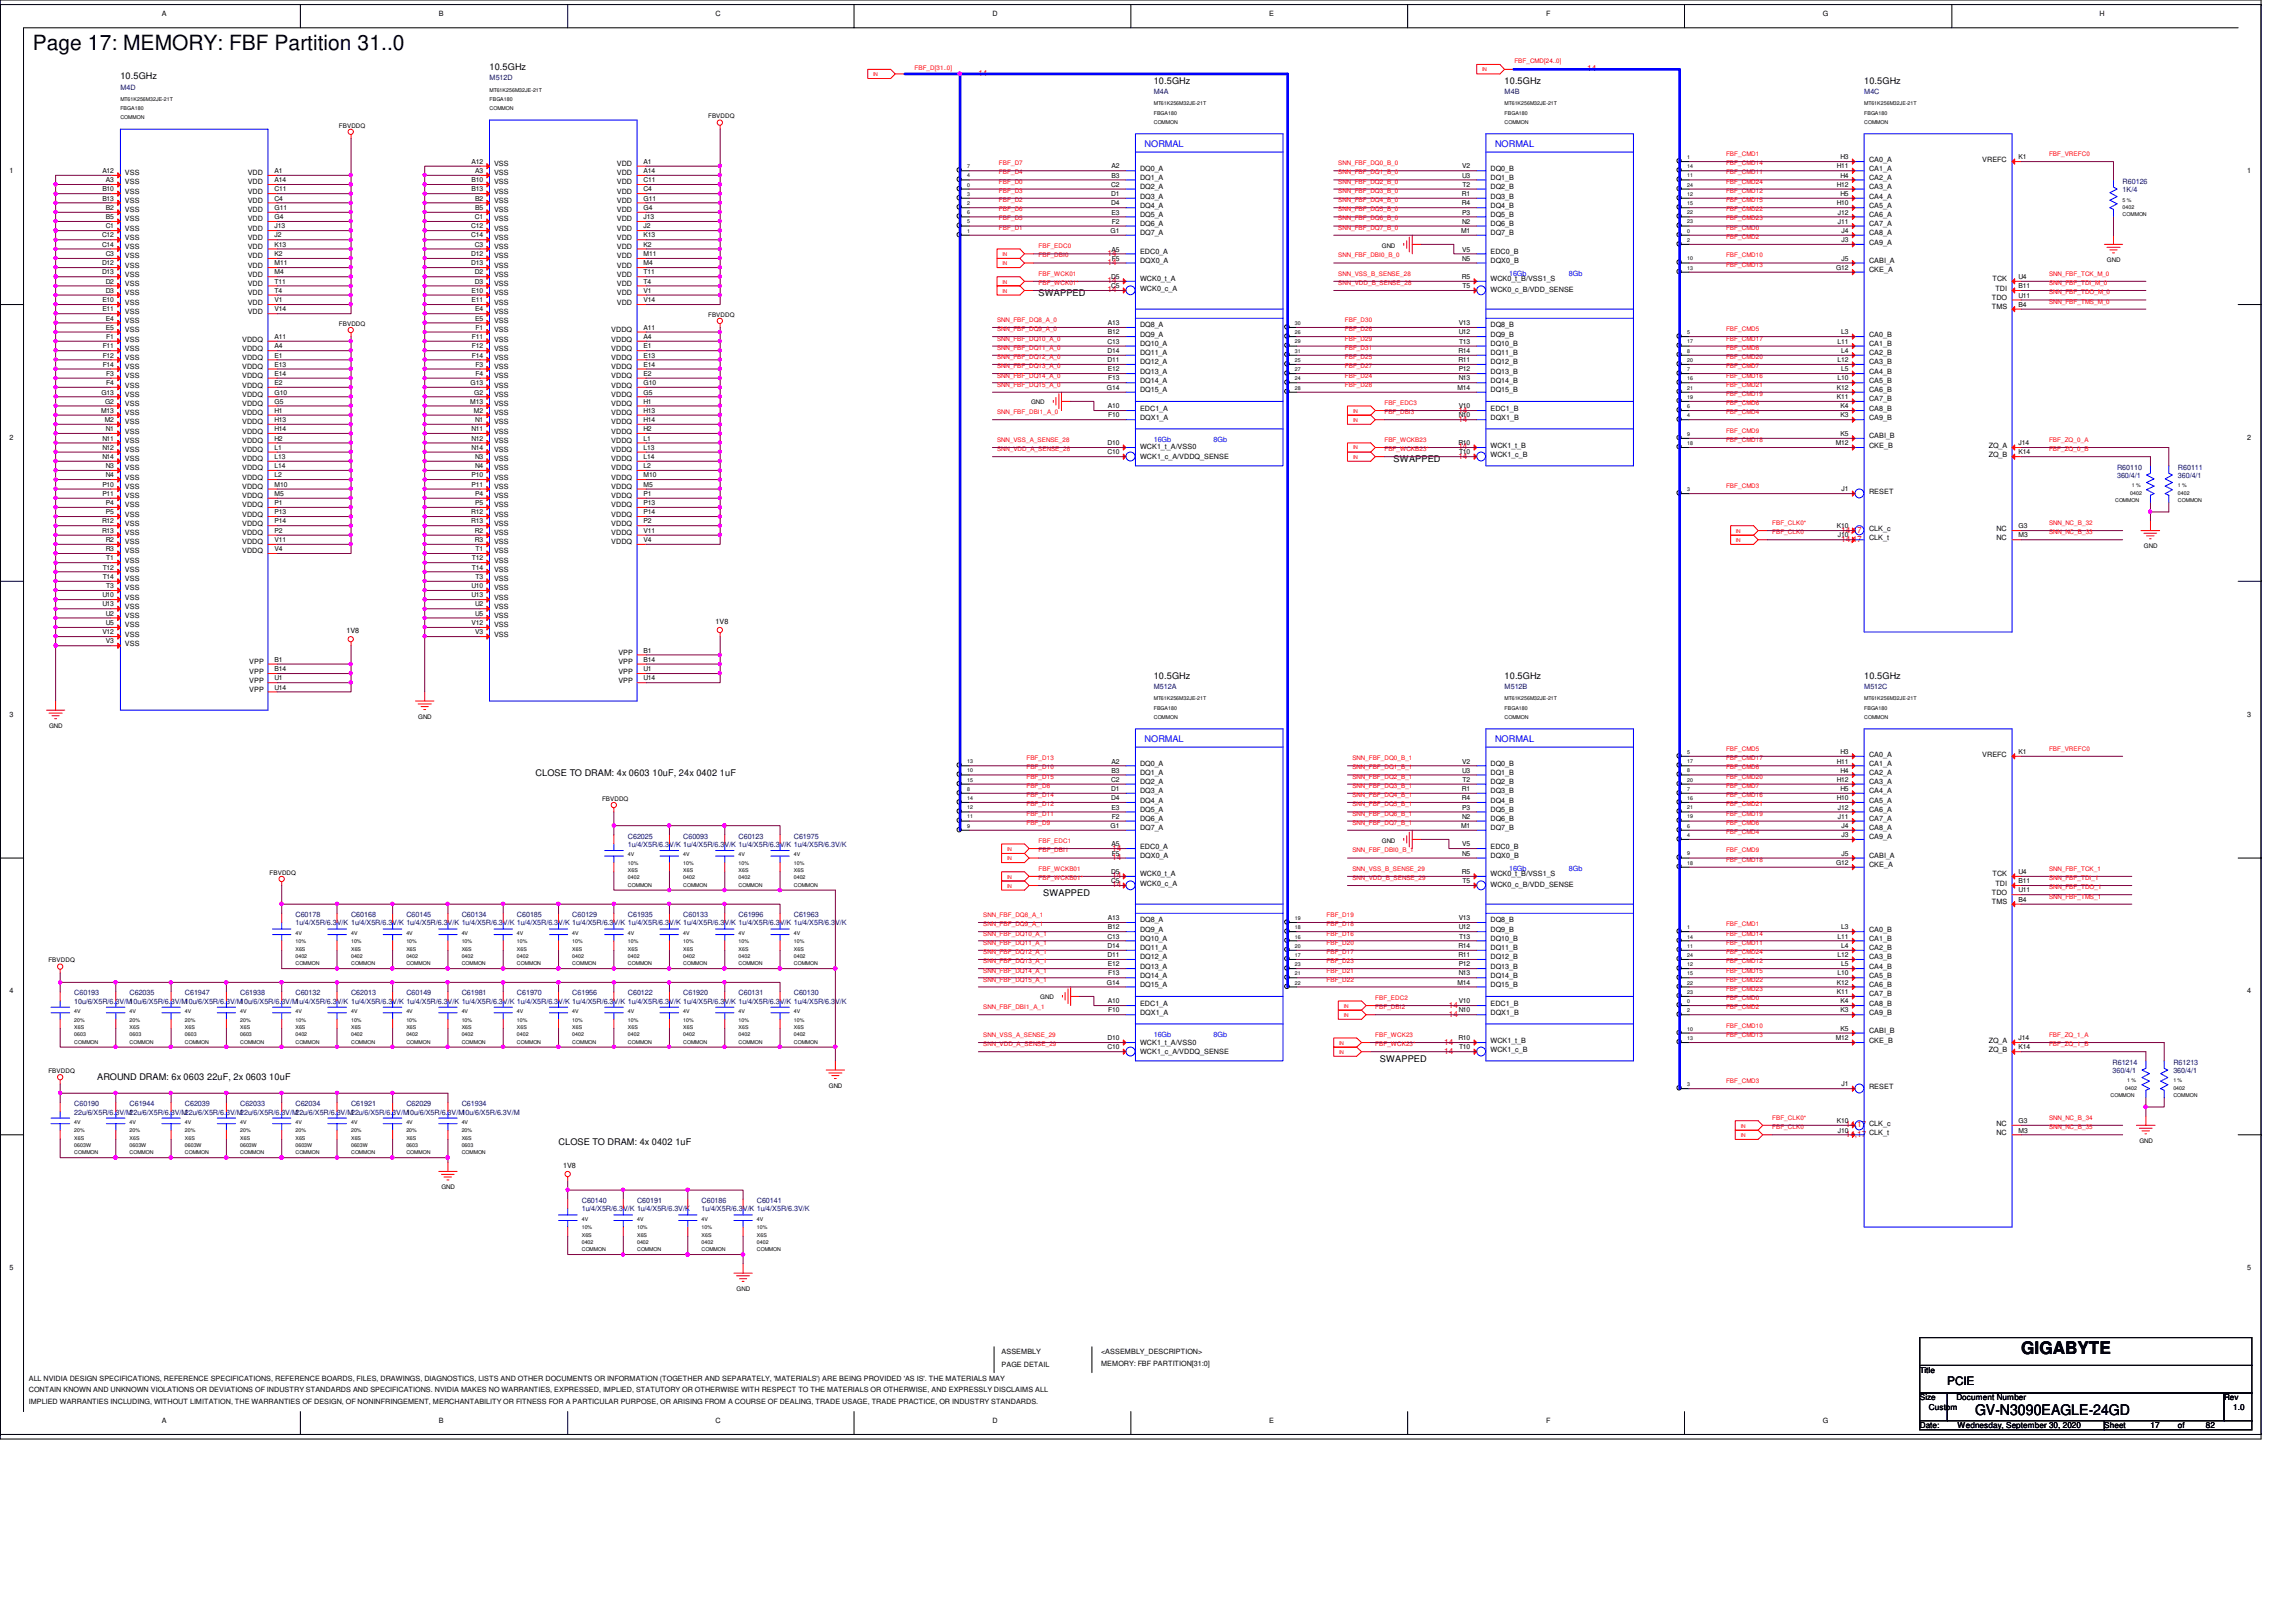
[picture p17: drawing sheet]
<svg xmlns="http://www.w3.org/2000/svg" width="297mm" height="210mm" viewBox="0 0 297 210" stroke-linecap="round" stroke-linejoin="round" font-family="sans-serif">
<defs><g id="words">
<text font-size="2.7" x="4.2" y="6.5">Page 17: MEMORY: FBF Partition 31..0</text>
<text font-size="2.2" x="261.5" y="175.2">GIGABYTE</text>
<text font-size="1.9" x="255.5" y="183.1">GV-N3090EAGLE-24GD</text>
<text font-size="1.5" x="251.9" y="179.3">PCIE</text>
<g font-size="1.2">
<text x="15.6" y="10.3">10.5GHz</text>
<text x="63.3" y="9.1">10.5GHz</text>
<text x="149.3" y="10.9">10.5GHz</text>
<text x="194.6" y="10.9">10.5GHz</text>
<text x="241.2" y="10.9">10.5GHz</text>
<text x="134.4" y="38.4">SWAPPED</text>
<text x="180.3" y="59.8">SWAPPED</text>
<text x="149.3" y="87.9">10.5GHz</text>
<text x="194.6" y="87.9">10.5GHz</text>
<text x="241.2" y="87.9">10.5GHz</text>
<text x="69.3" y="100.4">CLOSE TO DRAM: 4x 0603 10uF, 24x 0402 1uF</text>
<text x="135" y="116">SWAPPED</text>
<text x="178.5" y="137.4">SWAPPED</text>
<text x="12.6" y="139.8">AROUND DRAM: 6x 0603 22uF, 2x 0603 10uF</text>
<text x="72.3" y="148.2">CLOSE TO DRAM: 4x 0402 1uF</text>
</g>
<g font-size="1.2" fill="#00f">
<text x="148.1" y="19">NORMAL</text>
<text x="193.4" y="19">NORMAL</text>
<text x="148.1" y="96">NORMAL</text>
<text x="193.4" y="96">NORMAL</text>
</g>
<g font-size="1.1" fill="#f00">
<text x="126.6" y="9.8">14</text>
<text x="205.4" y="9.2">14</text>
<text x="143.3" y="34.3">14</text>
<text x="143.3" y="33.1">14</text>
<text x="143.3" y="37.8">14</text>
<text x="143.3" y="36.7">14</text>
<text x="188.7" y="53.4">14</text>
<text x="188.7" y="59.4">14</text>
<text x="188.7" y="58.2">14</text>
<text x="188.7" y="54.6">14</text>
<text x="238.2" y="70.1">14,17</text>
<text x="238.2" y="68.9">14,17</text>
<text x="143.9" y="113.7">14</text>
<text x="143.9" y="111.3">14</text>
<text x="143.9" y="110.1">14</text>
<text x="143.9" y="114.9">14</text>
<text x="187.4" y="131.6">14</text>
<text x="187.4" y="130.4">14</text>
<text x="186.9" y="136.4">14</text>
<text x="186.9" y="135.2">14</text>
<text x="238.8" y="147.1">14,17</text>
<text x="238.8" y="145.9">14,17</text>
</g>
<g font-size="1.1">
<text x="248.4" y="177.7">Title</text>
<text x="248.4" y="181.2">Size</text>
<text x="248.4" y="184.8">Date:</text>
<text x="249.6" y="182.4">Custom</text>
<text x="253.1" y="181.2">Document Number</text>
<text x="253.2" y="184.8">Wednesday, September 30, 2020</text>
<text x="272.2" y="184.8">Sheet</text>
<text x="278.2" y="184.8">17</text>
<text x="281.8" y="184.8">of</text>
<text x="285.4" y="184.8">82</text>
<text x="287.7" y="181.2">Rev</text>
<text x="288.9" y="182.4">1.0</text>
</g>
<g font-size=".9">
<text x="21" y="2">A</text>
<text x="56.8" y="2">B</text>
<text x="92.6" y="2">C</text>
<text x="128.4" y="2">D</text>
<text x="164.2" y="2">E</text>
<text x="200" y="2">F</text>
<text x="235.8" y="2">G</text>
<text x="271.6" y="2">H</text>
<text x="1.2" y="22.4">1</text>
<text x="13.2" y="22.4">A12</text>
<text x="13.7" y="23.6">A3</text>
<text x="16.2" y="23.9">VSS</text>
<text x="16.2" y="22.7">VSS</text>
<text x="32" y="23.9">VDD</text>
<text x="32" y="22.7">VDD</text>
<text x="35.5" y="23.6">A14</text>
<text x="35.5" y="22.4">A1</text>
<text x="61" y="23.6">B10</text>
<text x="61" y="21.2">A12</text>
<text x="61.5" y="22.4">A3</text>
<text x="63.9" y="23.9">VSS</text>
<text x="63.9" y="22.7">VSS</text>
<text x="63.9" y="21.5">VSS</text>
<text x="79.8" y="23.9">VDD</text>
<text x="79.8" y="22.7">VDD</text>
<text x="79.8" y="21.5">VDD</text>
<text x="83.3" y="23.6">C11</text>
<text x="83.3" y="22.4">A14</text>
<text x="83.3" y="21.2">A1</text>
<text x="143.8" y="23">B3</text>
<text x="143.8" y="21.8">A2</text>
<text x="147.5" y="23.3">DQ1_A</text>
<text x="147.5" y="22.1">DQ0_A</text>
<text x="189.2" y="23">U3</text>
<text x="189.2" y="21.8">V2</text>
<text x="192.8" y="23.3">DQ1_B</text>
<text x="192.8" y="22.1">DQ0_B</text>
<text x="237.7" y="21.8">H11</text>
<text x="238.1" y="23">H4</text>
<text x="238.1" y="20.6">H3</text>
<text x="241.8" y="23.3">CA2_A</text>
<text x="241.8" y="22.1">CA1_A</text>
<text x="241.8" y="20.9">CA0_A</text>
<text x="256.5" y="20.9">VREFC</text>
<text x="261.2" y="20.6">K1</text>
<text x="290.7" y="22.4">1</text>
<text x="13.2" y="26">B13</text>
<text x="13.2" y="24.8">B10</text>
<text x="13.7" y="29.5">C1</text>
<text x="13.7" y="28.4">B5</text>
<text x="13.7" y="27.2">B2</text>
<text x="16.2" y="29.8">VSS</text>
<text x="16.2" y="28.7">VSS</text>
<text x="16.2" y="27.5">VSS</text>
<text x="16.2" y="26.3">VSS</text>
<text x="16.2" y="25.1">VSS</text>
<text x="32" y="29.8">VDD</text>
<text x="32" y="28.7">VDD</text>
<text x="32" y="27.5">VDD</text>
<text x="32" y="26.3">VDD</text>
<text x="32" y="25.1">VDD</text>
<text x="35.5" y="29.5">J13</text>
<text x="35.5" y="28.4">G4</text>
<text x="35.5" y="27.2">G11</text>
<text x="35.5" y="26">C4</text>
<text x="35.5" y="24.8">C11</text>
<text x="61" y="29.5">C12</text>
<text x="61" y="24.8">B13</text>
<text x="61.4" y="28.4">C1</text>
<text x="61.5" y="27.2">B5</text>
<text x="61.5" y="26">B2</text>
<text x="63.9" y="29.8">VSS</text>
<text x="63.9" y="28.7">VSS</text>
<text x="63.9" y="27.5">VSS</text>
<text x="63.9" y="26.3">VSS</text>
<text x="63.9" y="25.1">VSS</text>
<text x="79.8" y="29.8">VDD</text>
<text x="79.8" y="28.7">VDD</text>
<text x="79.8" y="27.5">VDD</text>
<text x="79.8" y="26.3">VDD</text>
<text x="79.8" y="25.1">VDD</text>
<text x="83.3" y="29.5">J2</text>
<text x="83.3" y="28.4">J13</text>
<text x="83.3" y="27.2">G4</text>
<text x="83.3" y="26">G11</text>
<text x="83.3" y="24.8">C4</text>
<text x="143.8" y="26.6">D4</text>
<text x="143.8" y="25.4">D1</text>
<text x="143.8" y="24.2">C2</text>
<text x="143.8" y="27.8">E3</text>
<text x="143.8" y="29">F2</text>
<text x="147.5" y="29.3">DQ6_A</text>
<text x="147.5" y="28.1">DQ5_A</text>
<text x="147.5" y="26.9">DQ4_A</text>
<text x="147.5" y="25.7">DQ3_A</text>
<text x="147.5" y="24.5">DQ2_A</text>
<text x="189.1" y="26.6">R4</text>
<text x="189.1" y="25.4">R1</text>
<text x="189.2" y="29">N2</text>
<text x="189.2" y="27.8">P3</text>
<text x="189.2" y="24.2">T2</text>
<text x="192.8" y="29.3">DQ6_B</text>
<text x="192.8" y="28.1">DQ5_B</text>
<text x="192.8" y="26.9">DQ4_B</text>
<text x="192.8" y="25.7">DQ3_B</text>
<text x="192.8" y="24.5">DQ2_B</text>
<text x="237.7" y="26.6">H10</text>
<text x="237.7" y="24.2">H12</text>
<text x="237.8" y="29">J11</text>
<text x="237.8" y="27.8">J12</text>
<text x="238.1" y="25.4">H5</text>
<text x="241.8" y="29.3">CA7_A</text>
<text x="241.8" y="28.1">CA6_A</text>
<text x="241.8" y="26.9">CA5_A</text>
<text x="241.8" y="25.7">CA4_A</text>
<text x="241.8" y="24.5">CA3_A</text>
<text x="13.2" y="35.5">D13</text>
<text x="13.2" y="34.3">D12</text>
<text x="13.2" y="31.9">C14</text>
<text x="13.2" y="30.7">C12</text>
<text x="13.7" y="33.1">C3</text>
<text x="16.2" y="35.8">VSS</text>
<text x="16.2" y="34.6">VSS</text>
<text x="16.2" y="33.4">VSS</text>
<text x="16.2" y="32.3">VSS</text>
<text x="16.2" y="31">VSS</text>
<text x="32" y="35.8">VDD</text>
<text x="32" y="34.6">VDD</text>
<text x="32" y="33.4">VDD</text>
<text x="32" y="32.3">VDD</text>
<text x="32" y="31">VDD</text>
<text x="35.5" y="35.5">M4</text>
<text x="35.5" y="34.3">M11</text>
<text x="35.5" y="33.1">K2</text>
<text x="35.5" y="31.9">K13</text>
<text x="35.5" y="30.7">J2</text>
<text x="61" y="34.3">D13</text>
<text x="61" y="33.1">D12</text>
<text x="61" y="30.7">C14</text>
<text x="61.4" y="35.5">D2</text>
<text x="61.4" y="31.9">C3</text>
<text x="63.9" y="35.8">VSS</text>
<text x="63.9" y="34.6">VSS</text>
<text x="63.9" y="33.4">VSS</text>
<text x="63.9" y="32.3">VSS</text>
<text x="63.9" y="31">VSS</text>
<text x="79.8" y="35.8">VDD</text>
<text x="79.8" y="34.6">VDD</text>
<text x="79.8" y="33.4">VDD</text>
<text x="79.8" y="32.3">VDD</text>
<text x="79.8" y="31">VDD</text>
<text x="83.3" y="35.5">T11</text>
<text x="83.3" y="34.3">M4</text>
<text x="83.3" y="33.1">M11</text>
<text x="83.3" y="31.9">K2</text>
<text x="83.3" y="30.7">K13</text>
<text x="143.7" y="30.1">G1</text>
<text x="143.8" y="32.6">A5</text>
<text x="143.8" y="33.7">F5</text>
<text x="147.5" y="34">DQX0_A</text>
<text x="147.5" y="32.9">EDC0_A</text>
<text x="147.5" y="30.4">DQ7_A</text>
<text x="189" y="30.1">M1</text>
<text x="189.2" y="33.7">N5</text>
<text x="189.2" y="32.6">V5</text>
<text x="192.8" y="34">DQX0_B</text>
<text x="192.8" y="32.9">EDC0_B</text>
<text x="192.8" y="30.4">DQ7_B</text>
<text x="237.5" y="34.9">G12</text>
<text x="238.2" y="33.7">J5</text>
<text x="238.2" y="31.3">J3</text>
<text x="238.2" y="30.1">J4</text>
<text x="241.8" y="35.2">CKE_A</text>
<text x="241.8" y="34">CABI_A</text>
<text x="241.8" y="31.7">CA9_A</text>
<text x="241.8" y="30.4">CA8_A</text>
<text x="13.2" y="40.3">E11</text>
<text x="13.2" y="39.1">E10</text>
<text x="13.7" y="37.9">D3</text>
<text x="13.7" y="36.7">D2</text>
<text x="13.7" y="41.5">E4</text>
<text x="16.2" y="41.8">VSS</text>
<text x="16.2" y="40.6">VSS</text>
<text x="16.2" y="39.4">VSS</text>
<text x="16.2" y="38.2">VSS</text>
<text x="16.2" y="37">VSS</text>
<text x="32" y="40.6">VDD</text>
<text x="32" y="39.4">VDD</text>
<text x="32" y="38.2">VDD</text>
<text x="32" y="37">VDD</text>
<text x="35.5" y="40.3">V14</text>
<text x="35.5" y="39.1">V1</text>
<text x="35.5" y="37.9">T4</text>
<text x="35.5" y="36.7">T11</text>
<text x="61" y="39.1">E11</text>
<text x="61" y="37.9">E10</text>
<text x="61.4" y="36.7">D3</text>
<text x="61.5" y="41.5">E5</text>
<text x="61.5" y="40.3">E4</text>
<text x="63.9" y="41.8">VSS</text>
<text x="63.9" y="40.6">VSS</text>
<text x="63.9" y="39.4">VSS</text>
<text x="63.9" y="38.2">VSS</text>
<text x="63.9" y="37">VSS</text>
<text x="79.8" y="39.4">VDD</text>
<text x="79.8" y="38.2">VDD</text>
<text x="79.8" y="37">VDD</text>
<text x="83.3" y="39.1">V14</text>
<text x="83.3" y="37.9">V1</text>
<text x="83.3" y="36.7">T4</text>
<text x="143.8" y="37.3">C5</text>
<text x="143.8" y="36.1">D5</text>
<text x="147.5" y="37.6">WCK0_c_A</text>
<text x="147.5" y="36.4">WCK0_t_A</text>
<text x="189.1" y="36.1">R5</text>
<text x="189.2" y="37.3">T5</text>
<text x="192.8" y="37.8">WCK0_c_B/VDD_SENSE</text>
<text x="192.8" y="36.4">WCK0_t_B/VSS1_S</text>
<text x="257.7" y="40">TMS</text>
<text x="257.7" y="38.8">TDO</text>
<text x="257.8" y="36.4">TCK</text>
<text x="258.1" y="37.6">TDI</text>
<text x="261.2" y="39.7">B4</text>
<text x="261.2" y="38.5">U11</text>
<text x="261.2" y="37.3">B11</text>
<text x="261.2" y="36.1">U4</text>
<text x="13.3" y="47.5">F14</text>
<text x="13.3" y="46.3">F12</text>
<text x="13.3" y="45.1">F11</text>
<text x="13.7" y="42.7">E5</text>
<text x="13.8" y="43.9">F1</text>
<text x="16.2" y="47.8">VSS</text>
<text x="16.2" y="46.6">VSS</text>
<text x="16.2" y="45.4">VSS</text>
<text x="16.2" y="44.2">VSS</text>
<text x="16.2" y="43">VSS</text>
<text x="31.3" y="47.8">VDDQ</text>
<text x="31.3" y="46.6">VDDQ</text>
<text x="31.3" y="45.4">VDDQ</text>
<text x="31.3" y="44.2">VDDQ</text>
<text x="35.5" y="47.5">E13</text>
<text x="35.5" y="46.3">E1</text>
<text x="35.5" y="45.1">A4</text>
<text x="35.5" y="43.9">A11</text>
<text x="61" y="46.3">F14</text>
<text x="61" y="45.1">F12</text>
<text x="61" y="43.9">F11</text>
<text x="61.5" y="47.5">F3</text>
<text x="61.5" y="42.7">F1</text>
<text x="63.9" y="47.8">VSS</text>
<text x="63.9" y="46.6">VSS</text>
<text x="63.9" y="45.4">VSS</text>
<text x="63.9" y="44.2">VSS</text>
<text x="63.9" y="43">VSS</text>
<text x="79.1" y="47.8">VDDQ</text>
<text x="79.1" y="46.6">VDDQ</text>
<text x="79.1" y="45.4">VDDQ</text>
<text x="79.1" y="44.2">VDDQ</text>
<text x="79.1" y="43">VDDQ</text>
<text x="83.3" y="47.5">E14</text>
<text x="83.3" y="46.3">E13</text>
<text x="83.3" y="45.1">E1</text>
<text x="83.3" y="43.9">A4</text>
<text x="83.3" y="42.7">A11</text>
<text x="143.3" y="46.9">D11</text>
<text x="143.3" y="45.7">D14</text>
<text x="143.3" y="44.5">C13</text>
<text x="143.3" y="43.3">B12</text>
<text x="143.3" y="42.1">A13</text>
<text x="147.5" y="47.2">DQ12_A</text>
<text x="147.5" y="46">DQ11_A</text>
<text x="147.5" y="44.8">DQ10_A</text>
<text x="147.5" y="43.6">DQ9_A</text>
<text x="147.5" y="42.4">DQ8_A</text>
<text x="188.7" y="46.9">R11</text>
<text x="188.7" y="45.7">R14</text>
<text x="188.7" y="43.3">U12</text>
<text x="188.7" y="42.1">V13</text>
<text x="188.8" y="44.5">T13</text>
<text x="192.8" y="47.2">DQ12_B</text>
<text x="192.8" y="46">DQ11_B</text>
<text x="192.8" y="44.8">DQ10_B</text>
<text x="192.8" y="43.6">DQ9_B</text>
<text x="192.8" y="42.4">DQ8_B</text>
<text x="237.7" y="46.9">L12</text>
<text x="237.7" y="44.5">L11</text>
<text x="238.2" y="45.7">L4</text>
<text x="238.2" y="43.3">L3</text>
<text x="241.8" y="47.2">CA3_B</text>
<text x="241.8" y="46">CA2_B</text>
<text x="241.8" y="44.8">CA1_B</text>
<text x="241.8" y="43.6">CA0_B</text>
<text x="13.1" y="53.4">M13</text>
<text x="13.1" y="51.1">G13</text>
<text x="13.6" y="52.2">G2</text>
<text x="13.8" y="49.8">F4</text>
<text x="13.8" y="48.6">F3</text>
<text x="16.2" y="53.7">VSS</text>
<text x="16.2" y="52.5">VSS</text>
<text x="16.2" y="51.4">VSS</text>
<text x="16.2" y="50.2">VSS</text>
<text x="16.2" y="48.9">VSS</text>
<text x="31.3" y="53.7">VDDQ</text>
<text x="31.3" y="52.5">VDDQ</text>
<text x="31.3" y="51.4">VDDQ</text>
<text x="31.3" y="50.2">VDDQ</text>
<text x="31.3" y="48.9">VDDQ</text>
<text x="35.5" y="53.4">H1</text>
<text x="35.5" y="52.2">G5</text>
<text x="35.5" y="51.1">G10</text>
<text x="35.5" y="49.8">E2</text>
<text x="35.5" y="48.6">E14</text>
<text x="60.8" y="52.2">M13</text>
<text x="60.9" y="49.8">G13</text>
<text x="61.3" y="53.4">M2</text>
<text x="61.3" y="51.1">G2</text>
<text x="61.5" y="48.6">F4</text>
<text x="63.9" y="53.7">VSS</text>
<text x="63.9" y="52.5">VSS</text>
<text x="63.9" y="51.4">VSS</text>
<text x="63.9" y="50.2">VSS</text>
<text x="63.9" y="48.9">VSS</text>
<text x="79.1" y="53.7">VDDQ</text>
<text x="79.1" y="52.5">VDDQ</text>
<text x="79.1" y="51.4">VDDQ</text>
<text x="79.1" y="50.2">VDDQ</text>
<text x="79.1" y="48.9">VDDQ</text>
<text x="83.3" y="53.4">H13</text>
<text x="83.3" y="52.2">H1</text>
<text x="83.3" y="51.1">G5</text>
<text x="83.3" y="49.8">G10</text>
<text x="83.3" y="48.6">E2</text>
<text x="143.2" y="50.5">G14</text>
<text x="143.3" y="52.8">A10</text>
<text x="143.3" y="48">E12</text>
<text x="143.4" y="49.2">F13</text>
<text x="147.5" y="53.1">EDC1_A</text>
<text x="147.5" y="50.8">DQ15_A</text>
<text x="147.5" y="49.6">DQ14_A</text>
<text x="147.5" y="48.3">DQ13_A</text>
<text x="188.5" y="50.5">M14</text>
<text x="188.7" y="52.8">V10</text>
<text x="188.7" y="49.2">N13</text>
<text x="188.7" y="48">P12</text>
<text x="192.8" y="53.1">EDC1_B</text>
<text x="192.8" y="50.8">DQ15_B</text>
<text x="192.8" y="49.6">DQ14_B</text>
<text x="192.8" y="48.3">DQ13_B</text>
<text x="237.7" y="51.6">K11</text>
<text x="237.7" y="50.5">K12</text>
<text x="237.7" y="49.2">L10</text>
<text x="238.1" y="52.8">K4</text>
<text x="238.2" y="48">L5</text>
<text x="241.8" y="53.1">CA8_B</text>
<text x="241.8" y="51.9">CA7_B</text>
<text x="241.8" y="50.8">CA6_B</text>
<text x="241.8" y="49.6">CA5_B</text>
<text x="241.8" y="48.3">CA4_B</text>
<text x="1.2" y="56.9">2</text>
<text x="13.2" y="59.4">N14</text>
<text x="13.2" y="58.2">N12</text>
<text x="13.2" y="57">N11</text>
<text x="13.5" y="54.6">M2</text>
<text x="13.7" y="55.8">N1</text>
<text x="16.2" y="59.7">VSS</text>
<text x="16.2" y="58.5">VSS</text>
<text x="16.2" y="57.3">VSS</text>
<text x="16.2" y="56.1">VSS</text>
<text x="16.2" y="54.9">VSS</text>
<text x="31.3" y="59.7">VDDQ</text>
<text x="31.3" y="58.5">VDDQ</text>
<text x="31.3" y="57.3">VDDQ</text>
<text x="31.3" y="56.1">VDDQ</text>
<text x="31.3" y="54.9">VDDQ</text>
<text x="35.5" y="59.4">L13</text>
<text x="35.5" y="58.2">L1</text>
<text x="35.5" y="57">H2</text>
<text x="35.5" y="55.8">H14</text>
<text x="35.5" y="54.6">H13</text>
<text x="61" y="58.2">N14</text>
<text x="61" y="57">N12</text>
<text x="61" y="55.8">N11</text>
<text x="61.5" y="59.4">N3</text>
<text x="61.5" y="54.6">N1</text>
<text x="63.9" y="59.7">VSS</text>
<text x="63.9" y="58.5">VSS</text>
<text x="63.9" y="57.3">VSS</text>
<text x="63.9" y="56.1">VSS</text>
<text x="63.9" y="54.9">VSS</text>
<text x="79.1" y="59.7">VDDQ</text>
<text x="79.1" y="58.5">VDDQ</text>
<text x="79.1" y="57.3">VDDQ</text>
<text x="79.1" y="56.1">VDDQ</text>
<text x="79.1" y="54.9">VDDQ</text>
<text x="83.3" y="59.4">L14</text>
<text x="83.3" y="58.2">L13</text>
<text x="83.3" y="57">L1</text>
<text x="83.3" y="55.8">H2</text>
<text x="83.3" y="54.6">H14</text>
<text x="143.3" y="58.8">C10</text>
<text x="143.3" y="57.6">D10</text>
<text x="143.4" y="54">F10</text>
<text x="147.5" y="59.4">WCK1_c_A/VDDQ_SENSE</text>
<text x="147.5" y="58.2">WCK1_t_A/VSS0</text>
<text x="147.5" y="54.3">DQX1_A</text>
<text x="188.7" y="57.6">R10</text>
<text x="188.7" y="54">N10</text>
<text x="188.8" y="58.8">T10</text>
<text x="192.8" y="59.1">WCK1_c_B</text>
<text x="192.8" y="57.9">WCK1_t_B</text>
<text x="192.8" y="54.3">DQX1_B</text>
<text x="237.5" y="57.6">M12</text>
<text x="238.1" y="56.4">K5</text>
<text x="238.1" y="54">K3</text>
<text x="241.8" y="57.9">CKE_B</text>
<text x="241.8" y="56.7">CABI_B</text>
<text x="241.8" y="54.3">CA9_B</text>
<text x="257.3" y="59.1">ZQ_B</text>
<text x="257.3" y="57.9">ZQ_A</text>
<text x="261.2" y="58.8">K14</text>
<text x="261.2" y="57.6">J14</text>
<text x="290.7" y="56.9">2</text>
<text x="13.2" y="64.2">P11</text>
<text x="13.2" y="63">P10</text>
<text x="13.7" y="65.4">P4</text>
<text x="13.7" y="61.8">N4</text>
<text x="13.7" y="60.6">N3</text>
<text x="16.2" y="65.7">VSS</text>
<text x="16.2" y="64.5">VSS</text>
<text x="16.2" y="63.3">VSS</text>
<text x="16.2" y="62.1">VSS</text>
<text x="16.2" y="60.9">VSS</text>
<text x="31.3" y="65.7">VDDQ</text>
<text x="31.3" y="64.5">VDDQ</text>
<text x="31.3" y="63.3">VDDQ</text>
<text x="31.3" y="62.1">VDDQ</text>
<text x="31.3" y="60.9">VDDQ</text>
<text x="35.5" y="65.4">P1</text>
<text x="35.5" y="64.2">M5</text>
<text x="35.5" y="63">M10</text>
<text x="35.5" y="61.8">L2</text>
<text x="35.5" y="60.6">L14</text>
<text x="61" y="63">P11</text>
<text x="61" y="61.8">P10</text>
<text x="61.5" y="65.4">P5</text>
<text x="61.5" y="64.2">P4</text>
<text x="61.5" y="60.6">N4</text>
<text x="63.9" y="65.7">VSS</text>
<text x="63.9" y="64.5">VSS</text>
<text x="63.9" y="63.3">VSS</text>
<text x="63.9" y="62.1">VSS</text>
<text x="63.9" y="60.9">VSS</text>
<text x="79.1" y="65.7">VDDQ</text>
<text x="79.1" y="64.5">VDDQ</text>
<text x="79.1" y="63.3">VDDQ</text>
<text x="79.1" y="62.1">VDDQ</text>
<text x="79.1" y="60.9">VDDQ</text>
<text x="83.3" y="65.4">P13</text>
<text x="83.3" y="64.2">P1</text>
<text x="83.3" y="63">M5</text>
<text x="83.3" y="61.8">M10</text>
<text x="83.3" y="60.6">L2</text>
<text x="238.2" y="63.6">J1</text>
<text x="241.8" y="63.9">RESET</text>
<text x="13.2" y="69">R13</text>
<text x="13.2" y="67.7">R12</text>
<text x="13.7" y="71.3">R3</text>
<text x="13.7" y="70.1">R2</text>
<text x="13.7" y="66.5">P5</text>
<text x="16.2" y="71.6">VSS</text>
<text x="16.2" y="70.4">VSS</text>
<text x="16.2" y="69.3">VSS</text>
<text x="16.2" y="68.1">VSS</text>
<text x="16.2" y="66.8">VSS</text>
<text x="31.3" y="71.6">VDDQ</text>
<text x="31.3" y="70.4">VDDQ</text>
<text x="31.3" y="69.3">VDDQ</text>
<text x="31.3" y="68.1">VDDQ</text>
<text x="31.3" y="66.8">VDDQ</text>
<text x="35.5" y="71.3">V4</text>
<text x="35.5" y="70.1">V11</text>
<text x="35.5" y="69">P2</text>
<text x="35.5" y="67.7">P14</text>
<text x="35.5" y="66.5">P13</text>
<text x="61" y="67.7">R13</text>
<text x="61" y="66.5">R12</text>
<text x="61.4" y="70.1">R3</text>
<text x="61.4" y="69">R2</text>
<text x="61.5" y="71.3">T1</text>
<text x="63.9" y="71.6">VSS</text>
<text x="63.9" y="70.4">VSS</text>
<text x="63.9" y="69.3">VSS</text>
<text x="63.9" y="68.1">VSS</text>
<text x="63.9" y="66.8">VSS</text>
<text x="79.1" y="70.4">VDDQ</text>
<text x="79.1" y="69.3">VDDQ</text>
<text x="79.1" y="68.1">VDDQ</text>
<text x="79.1" y="66.8">VDDQ</text>
<text x="83.3" y="70.1">V4</text>
<text x="83.3" y="69">V11</text>
<text x="83.3" y="67.7">P2</text>
<text x="83.3" y="66.5">P14</text>
<text x="237.7" y="68.4">K10</text>
<text x="237.8" y="69.6">J10</text>
<text x="241.8" y="69.8">CLK_t</text>
<text x="241.8" y="68.7">CLK_c</text>
<text x="258.3" y="69.8">NC</text>
<text x="258.3" y="68.7">NC</text>
<text x="261.2" y="69.6">M3</text>
<text x="261.2" y="68.4">G3</text>
<text x="13.2" y="77.3">U10</text>
<text x="13.3" y="74.9">T14</text>
<text x="13.3" y="73.7">T12</text>
<text x="13.8" y="76.1">T3</text>
<text x="13.8" y="72.5">T1</text>
<text x="16.2" y="77.6">VSS</text>
<text x="16.2" y="76.4">VSS</text>
<text x="16.2" y="75.2">VSS</text>
<text x="16.2" y="74">VSS</text>
<text x="16.2" y="72.8">VSS</text>
<text x="61" y="77.3">U13</text>
<text x="61" y="76.1">U10</text>
<text x="61" y="73.7">T14</text>
<text x="61" y="72.5">T12</text>
<text x="61.5" y="74.9">T3</text>
<text x="63.9" y="77.6">VSS</text>
<text x="63.9" y="76.4">VSS</text>
<text x="63.9" y="75.2">VSS</text>
<text x="63.9" y="74">VSS</text>
<text x="63.9" y="72.8">VSS</text>
<text x="13.2" y="82.1">V12</text>
<text x="13.2" y="78.5">U13</text>
<text x="13.7" y="83.3">V3</text>
<text x="13.7" y="80.9">U5</text>
<text x="13.7" y="79.7">U2</text>
<text x="16.2" y="83.6">VSS</text>
<text x="16.2" y="82.4">VSS</text>
<text x="16.2" y="81.2">VSS</text>
<text x="16.2" y="80">VSS</text>
<text x="16.2" y="78.8">VSS</text>
<text x="44.8" y="81.9">1V8</text>
<text x="61" y="80.9">V12</text>
<text x="61.5" y="82.1">V3</text>
<text x="61.5" y="79.7">U5</text>
<text x="61.5" y="78.5">U2</text>
<text x="63.9" y="82.4">VSS</text>
<text x="63.9" y="81.2">VSS</text>
<text x="63.9" y="80">VSS</text>
<text x="63.9" y="78.8">VSS</text>
<text x="92.6" y="80.7">1V8</text>
<text x="32.3" y="89.5">VPP</text>
<text x="32.3" y="88.3">VPP</text>
<text x="32.3" y="87.2">VPP</text>
<text x="32.3" y="86">VPP</text>
<text x="35.5" y="89.2">U14</text>
<text x="35.5" y="88.1">U1</text>
<text x="35.5" y="86.9">B14</text>
<text x="35.5" y="85.6">B1</text>
<text x="80" y="88.3">VPP</text>
<text x="80" y="87.2">VPP</text>
<text x="80" y="86">VPP</text>
<text x="80" y="84.8">VPP</text>
<text x="83.3" y="88.1">U14</text>
<text x="83.3" y="86.9">U1</text>
<text x="83.3" y="85.6">B14</text>
<text x="83.3" y="84.5">B1</text>
<text x="1.2" y="92.8">3</text>
<text x="290.7" y="92.8">3</text>
<text x="143.8" y="101.2">C2</text>
<text x="143.8" y="100">B3</text>
<text x="143.8" y="98.8">A2</text>
<text x="147.5" y="101.5">DQ2_A</text>
<text x="147.5" y="100.3">DQ1_A</text>
<text x="147.5" y="99.1">DQ0_A</text>
<text x="189.2" y="100">U3</text>
<text x="189.2" y="98.8">V2</text>
<text x="189.2" y="101.2">T2</text>
<text x="192.8" y="101.5">DQ2_B</text>
<text x="192.8" y="100.3">DQ1_B</text>
<text x="192.8" y="99.1">DQ0_B</text>
<text x="237.7" y="101.2">H12</text>
<text x="237.7" y="98.8">H11</text>
<text x="238.1" y="100">H4</text>
<text x="238.1" y="97.6">H3</text>
<text x="241.8" y="101.5">CA3_A</text>
<text x="241.8" y="100.3">CA2_A</text>
<text x="241.8" y="99.1">CA1_A</text>
<text x="241.8" y="97.9">CA0_A</text>
<text x="256.5" y="97.9">VREFC</text>
<text x="261.2" y="97.6">K1</text>
<text x="143.7" y="107.1">G1</text>
<text x="143.8" y="103.5">D4</text>
<text x="143.8" y="102.4">D1</text>
<text x="143.8" y="104.8">E3</text>
<text x="143.8" y="106">F2</text>
<text x="147.5" y="107.4">DQ7_A</text>
<text x="147.5" y="106.3">DQ6_A</text>
<text x="147.5" y="105.1">DQ5_A</text>
<text x="147.5" y="103.9">DQ4_A</text>
<text x="147.5" y="102.7">DQ3_A</text>
<text x="189" y="107.1">M1</text>
<text x="189.1" y="103.5">R4</text>
<text x="189.1" y="102.4">R1</text>
<text x="189.2" y="106">N2</text>
<text x="189.2" y="104.8">P3</text>
<text x="192.8" y="107.4">DQ7_B</text>
<text x="192.8" y="106.3">DQ6_B</text>
<text x="192.8" y="105.1">DQ5_B</text>
<text x="192.8" y="103.9">DQ4_B</text>
<text x="192.8" y="102.7">DQ3_B</text>
<text x="237.7" y="103.5">H10</text>
<text x="237.8" y="106">J11</text>
<text x="237.8" y="104.8">J12</text>
<text x="238.1" y="102.4">H5</text>
<text x="238.2" y="107.1">J4</text>
<text x="241.8" y="107.4">CA8_A</text>
<text x="241.8" y="106.3">CA7_A</text>
<text x="241.8" y="105.1">CA6_A</text>
<text x="241.8" y="103.9">CA5_A</text>
<text x="241.8" y="102.7">CA4_A</text>
<text x="143.8" y="113.1">D5</text>
<text x="143.8" y="109.5">A5</text>
<text x="143.8" y="110.7">F5</text>
<text x="147.5" y="113.4">WCK0_t_A</text>
<text x="147.5" y="111">DQX0_A</text>
<text x="147.5" y="109.9">EDC0_A</text>
<text x="189.1" y="113.1">R5</text>
<text x="189.2" y="110.7">N5</text>
<text x="189.2" y="109.5">V5</text>
<text x="192.8" y="113.4">WCK0_t_B/VSS1_S</text>
<text x="192.8" y="111">DQX0_B</text>
<text x="192.8" y="109.9">EDC0_B</text>
<text x="237.5" y="111.9">G12</text>
<text x="238.2" y="110.7">J5</text>
<text x="238.2" y="108.3">J3</text>
<text x="241.8" y="112.2">CKE_A</text>
<text x="241.8" y="111">CABI_A</text>
<text x="241.8" y="108.6">CA9_A</text>
<text x="257.8" y="113.4">TCK</text>
<text x="261.2" y="113.1">U4</text>
<text x="143.3" y="119.1">A13</text>
<text x="143.8" y="114.3">C5</text>
<text x="147.5" y="119.4">DQ8_A</text>
<text x="147.5" y="114.6">WCK0_c_A</text>
<text x="188.7" y="119.1">V13</text>
<text x="189.2" y="114.3">T5</text>
<text x="192.8" y="119.4">DQ8_B</text>
<text x="192.8" y="114.9">WCK0_c_B/VDD_SENSE</text>
<text x="257.7" y="117">TMS</text>
<text x="257.7" y="115.8">TDO</text>
<text x="258.1" y="114.6">TDI</text>
<text x="261.2" y="116.7">B4</text>
<text x="261.2" y="115.5">U11</text>
<text x="261.2" y="114.3">B11</text>
<text x="143.3" y="123.9">D11</text>
<text x="143.3" y="122.7">D14</text>
<text x="143.3" y="121.5">C13</text>
<text x="143.3" y="125.1">E12</text>
<text x="143.3" y="120.3">B12</text>
<text x="147.5" y="125.3">DQ13_A</text>
<text x="147.5" y="124.2">DQ12_A</text>
<text x="147.5" y="123">DQ11_A</text>
<text x="147.5" y="121.8">DQ10_A</text>
<text x="147.5" y="120.6">DQ9_A</text>
<text x="188.7" y="123.9">R11</text>
<text x="188.7" y="122.7">R14</text>
<text x="188.7" y="125.1">P12</text>
<text x="188.7" y="120.3">U12</text>
<text x="188.8" y="121.5">T13</text>
<text x="192.8" y="125.3">DQ13_B</text>
<text x="192.8" y="124.2">DQ12_B</text>
<text x="192.8" y="123">DQ11_B</text>
<text x="192.8" y="121.8">DQ10_B</text>
<text x="192.8" y="120.6">DQ9_B</text>
<text x="237.7" y="123.9">L12</text>
<text x="237.7" y="121.5">L11</text>
<text x="238.2" y="125.1">L5</text>
<text x="238.2" y="122.7">L4</text>
<text x="238.2" y="120.3">L3</text>
<text x="241.8" y="125.3">CA4_B</text>
<text x="241.8" y="124.2">CA3_B</text>
<text x="241.8" y="123">CA2_B</text>
<text x="241.8" y="121.8">CA1_B</text>
<text x="241.8" y="120.6">CA0_B</text>
<text x="1.2" y="128.6">4</text>
<text x="143.2" y="127.4">G14</text>
<text x="143.3" y="129.8">A10</text>
<text x="143.4" y="131">F10</text>
<text x="143.4" y="126.2">F13</text>
<text x="147.5" y="131.3">DQX1_A</text>
<text x="147.5" y="130.1">EDC1_A</text>
<text x="147.5" y="127.8">DQ15_A</text>
<text x="147.5" y="126.5">DQ14_A</text>
<text x="188.5" y="127.4">M14</text>
<text x="188.7" y="131">N10</text>
<text x="188.7" y="129.8">V10</text>
<text x="188.7" y="126.2">N13</text>
<text x="192.8" y="131.3">DQX1_B</text>
<text x="192.8" y="130.1">EDC1_B</text>
<text x="192.8" y="127.8">DQ15_B</text>
<text x="192.8" y="126.5">DQ14_B</text>
<text x="237.7" y="128.7">K11</text>
<text x="237.7" y="127.4">K12</text>
<text x="237.7" y="126.2">L10</text>
<text x="238.1" y="131">K3</text>
<text x="238.1" y="129.8">K4</text>
<text x="241.8" y="131.3">CA9_B</text>
<text x="241.8" y="130.1">CA8_B</text>
<text x="241.8" y="128.9">CA7_B</text>
<text x="241.8" y="127.8">CA6_B</text>
<text x="241.8" y="126.5">CA5_B</text>
<text x="290.7" y="128.6">4</text>
<text x="143.3" y="135.8">C10</text>
<text x="143.3" y="134.6">D10</text>
<text x="147.5" y="136.4">WCK1_c_A/VDDQ_SENSE</text>
<text x="147.5" y="135.2">WCK1_t_A/VSS0</text>
<text x="188.7" y="134.6">R10</text>
<text x="188.8" y="135.8">T10</text>
<text x="192.8" y="136.1">WCK1_c_B</text>
<text x="192.8" y="134.9">WCK1_t_B</text>
<text x="237.5" y="134.6">M12</text>
<text x="238.1" y="133.4">K5</text>
<text x="241.8" y="134.9">CKE_B</text>
<text x="241.8" y="133.7">CABI_B</text>
<text x="257.3" y="136.1">ZQ_B</text>
<text x="257.3" y="134.9">ZQ_A</text>
<text x="261.2" y="135.8">K14</text>
<text x="261.2" y="134.6">J14</text>
<text x="238.2" y="140.6">J1</text>
<text x="241.8" y="140.9">RESET</text>
<text x="237.7" y="145.3">K10</text>
<text x="237.8" y="146.6">J10</text>
<text x="241.8" y="146.9">CLK_t</text>
<text x="241.8" y="145.7">CLK_c</text>
<text x="258.3" y="146.9">NC</text>
<text x="258.3" y="145.7">NC</text>
<text x="261.2" y="146.6">M3</text>
<text x="261.2" y="145.3">G3</text>
<text x="72.9" y="151.1">1V8</text>
<text x="1.2" y="164.4">5</text>
<text x="290.7" y="164.4">5</text>
<text x="3.7" y="178.7">ALL NVIDIA DESIGN SPECIFICATIONS, REFERENCE SPECIFICATIONS, REFERENCE BOARDS, FILES, DRAWINGS, DIAGNOSTICS, LISTS AND OTHER DOCUMENTS OR INFORMATION (TOGETHER AND SEPARATELY, 'MATERIALS') ARE BEING PROVIDED 'AS IS'. THE MATERIALS MAY</text>
<text x="129.6" y="177">PAGE DETAIL</text>
<text x="129.6" y="175.3">ASSEMBLY</text>
<text x="142.4" y="175.3">&lt;ASSEMBLY_DESCRIPTION&gt;</text>
<text x="142.4" y="176.8">MEMORY: FBF PARTITION[31:0]</text>
<text x="3.7" y="180.2">CONTAIN KNOWN AND UNKNOWN VIOLATIONS OR DEVIATIONS OF INDUSTRY STANDARDS AND SPECIFICATIONS. NVIDIA MAKES NO WARRANTIES, EXPRESSED, IMPLIED, STATUTORY OR OTHERWISE WITH RESPECT TO THE MATERIALS OR OTHERWISE, AND EXPRESSLY DISCLAIMS ALL</text>
<text x="3.7" y="181.7">IMPLIED WARRANTIES INCLUDING, WITHOUT LIMITATION, THE WARRANTIES OF DESIGN, OF NONINFRINGEMENT, MERCHANTABILITY OR FITNESS FOR A PARTICULAR PURPOSE, OR ARISING FROM A COURSE OF DEALING, TRADE USAGE, TRADE PRACTICE, OR INDUSTRY STANDARDS.</text>
<text x="21" y="184.1">A</text>
<text x="56.8" y="184.1">B</text>
<text x="92.6" y="184.1">C</text>
<text x="128.4" y="184.1">D</text>
<text x="164.2" y="184.1">E</text>
<text x="200" y="184.1">F</text>
<text x="235.8" y="184.1">G</text>
</g>
<g font-size=".9" fill="#00007f">
<text x="15.6" y="11.6">M4D</text>
<text x="63.3" y="10.4">M512D</text>
<text x="149.3" y="12.2">M4A</text>
<text x="194.6" y="12.2">M4B</text>
<text x="241.2" y="12.2">M4C</text>
<text x="274.6" y="23.7">R60126</text>
<text x="274.6" y="24.8">1K/4</text>
<text x="273.9" y="60.8">R60110</text>
<text x="273.9" y="61.8">360/4/1</text>
<text x="281.8" y="60.8">R60111</text>
<text x="281.8" y="61.8">360/4/1</text>
<text x="149.3" y="89.2">M512A</text>
<text x="194.6" y="89.2">M512B</text>
<text x="241.2" y="89.2">M512C</text>
<text x="81.2" y="108.5">C62025</text>
<text x="81.2" y="109.6">1u/4/X5R/6.3V/K 1u/4/X5R/6.3V/K 1u/4/X5R/6.3V/K 1u/4/X5R/6.3V/K</text>
<text x="88.4" y="108.5">C60093</text>
<text x="95.5" y="108.5">C60123</text>
<text x="102.7" y="108.5">C61975</text>
<text x="38.2" y="118.7">C60178</text>
<text x="38.2" y="119.8">1u/4/X5R/6.3V/K 1u/4/X5R/6.3V/K 1u/4/X5R/6.3V/K 1u/4/X5R/6.3V/K 1u/4/X5R/6.3V/K 1u/4/X5R/6.3V/K 1u/4/X5R/6.3V/K 1u/4/X5R/6.3V/K 1u/4/X5R/6.3V/K 1u/4/X5R/6.3V/K</text>
<text x="45.4" y="118.7">C60168</text>
<text x="52.6" y="118.7">C60145</text>
<text x="59.7" y="118.7">C60134</text>
<text x="66.9" y="118.7">C60185</text>
<text x="74" y="118.7">C60129</text>
<text x="81.2" y="118.7">C61935</text>
<text x="88.4" y="118.7">C60133</text>
<text x="95.5" y="118.7">C61996</text>
<text x="102.7" y="118.7">C61963</text>
<text x="9.6" y="128.8">C60193</text>
<text x="9.6" y="129.9">10u/6/X5R/6.3V/M10u/6/X5R/6.3V/M10u/6/X5R/6.3V/M10u/6/X5R/6.3V/M1u/4/X5R/6.3V/K 1u/4/X5R/6.3V/K 1u/4/X5R/6.3V/K 1u/4/X5R/6.3V/K 1u/4/X5R/6.3V/K 1u/4/X5R/6.3V/K</text>
<text x="16.8" y="128.8">C62035</text>
<text x="23.9" y="128.8">C61947</text>
<text x="31.1" y="128.8">C61938</text>
<text x="38.2" y="128.8">C60132</text>
<text x="45.4" y="128.8">C62013</text>
<text x="52.6" y="128.8">C60149</text>
<text x="59.7" y="128.8">C61981</text>
<text x="66.9" y="128.8">C61970</text>
<text x="74" y="128.8">C61956</text>
<text x="81.2" y="128.8">C60122</text>
<text x="81.2" y="129.9">1u/4/X5R/6.3V/K 1u/4/X5R/6.3V/K 1u/4/X5R/6.3V/K 1u/4/X5R/6.3V/K</text>
<text x="88.4" y="128.8">C61920</text>
<text x="95.5" y="128.8">C60131</text>
<text x="102.7" y="128.8">C60130</text>
<text x="273.3" y="137.8">R61214</text>
<text x="281.2" y="137.8">R61213</text>
<text x="9.6" y="143.1">C60190</text>
<text x="16.8" y="143.1">C61944</text>
<text x="23.9" y="143.1">C62039</text>
<text x="31.1" y="143.1">C62033</text>
<text x="38.2" y="143.1">C62034</text>
<text x="45.4" y="143.1">C61921</text>
<text x="52.6" y="143.1">C62029</text>
<text x="59.7" y="143.1">C61934</text>
<text x="273.3" y="138.9">360/4/1</text>
<text x="281.2" y="138.9">360/4/1</text>
<text x="9.6" y="144.2">22u/6/X5R/6.3V/M22u/6/X5R/6.3V/M22u/6/X5R/6.3V/M22u/6/X5R/6.3V/M22u/6/X5R/6.3V/M22u/6/X5R/6.3V/M10u/6/X5R/6.3V/M10u/6/X5R/6.3V/M</text>
<text x="75.3" y="155.7">C60140</text>
<text x="82.4" y="155.7">C60191</text>
<text x="90.8" y="155.7">C60186</text>
<text x="97.9" y="155.7">C60141</text>
<text x="75.3" y="156.8">1u/4/X5R/6.3V/K 1u/4/X5R/6.3V/K</text>
<text x="90.8" y="156.8">1u/4/X5R/6.3V/K 1u/4/X5R/6.3V/K</text>
</g>
<g font-size=".9" fill="#00f">
<text x="195.2" y="35.7">16Gb</text>
<text x="203" y="35.7">8Gb</text>
<text x="149.3" y="57.2">16Gb</text>
<text x="157" y="57.2">8Gb</text>
<text x="195.2" y="112.7">16Gb</text>
<text x="203" y="112.7">8Gb</text>
<text x="149.3" y="134.2">16Gb</text>
<text x="157" y="134.2">8Gb</text>
</g>
<g font-size=".8" fill="#f00">
<text x="118.3" y="9">FBF_D[31..0]</text>
<text x="195.9" y="8.2">FBF_CMD[24..0]</text>
<text x="129.2" y="23.7">FBF_D0</text>
<text x="129.2" y="22.6">FBF_D4</text>
<text x="129.2" y="21.4">FBF_D7</text>
<text x="173.1" y="21.4">SNN_FBF_DQ0_B_0</text>
<text x="173.1" y="22.6">SNN_FBF_DQ1_B_0</text>
<text x="173.1" y="23.7">SNN_FBF_DQ2_B_0</text>
<text x="223.3" y="22.6">FBF_CMD11</text>
<text x="223.3" y="21.4">FBF_CMD14</text>
<text x="223.3" y="20.2">FBF_CMD1</text>
<text x="223.3" y="23.7">FBF_CMD24</text>
<text x="265.1" y="20.2">FBF_VREFC0</text>
<text x="129.2" y="29.7">FBF_D1</text>
<text x="129.2" y="26.2">FBF_D2</text>
<text x="129.2" y="25">FBF_D3</text>
<text x="129.2" y="28.5">FBF_D5</text>
<text x="129.2" y="27.3">FBF_D6</text>
<text x="173.1" y="25">SNN_FBF_DQ3_B_0</text>
<text x="173.1" y="26.2">SNN_FBF_DQ4_B_0</text>
<text x="173.1" y="27.3">SNN_FBF_DQ5_B_0</text>
<text x="173.1" y="28.5">SNN_FBF_DQ6_B_0</text>
<text x="173.1" y="29.7">SNN_FBF_DQ7_B_0</text>
<text x="223.3" y="29.7">FBF_CMD0</text>
<text x="223.3" y="25">FBF_CMD12</text>
<text x="223.3" y="26.2">FBF_CMD15</text>
<text x="223.3" y="27.3">FBF_CMD22</text>
<text x="223.3" y="28.5">FBF_CMD23</text>
<text x="134.4" y="33.3">FBF_DBI0</text>
<text x="134.4" y="32.1">FBF_EDC0</text>
<text x="134.4" y="35.7">FBF_WCK01</text>
<text x="173.1" y="33.3">SNN_FBF_DBI0_B_0</text>
<text x="173.1" y="35.7">SNN_VSS_B_SENSE_28</text>
<text x="223.3" y="33.3">FBF_CMD10</text>
<text x="223.3" y="34.5">FBF_CMD13</text>
<text x="223.3" y="30.9">FBF_CMD2</text>
<text x="265.1" y="35.7">SNN_FBF_TCK_M_0</text>
<text x="129" y="41.7">SNN_FBF_DQ8_A_0</text>
<text x="134.4" y="36.9">FBF_WCK01*</text>
<text x="173.1" y="36.9">SNN_VDD_B_SENSE_28</text>
<text x="174" y="41.7">FBF_D30</text>
<text x="265.1" y="36.9">SNN_FBF_TDI_M_0</text>
<text x="265.1" y="38.1">SNN_FBF_TDO_M_0</text>
<text x="265.1" y="39.3">SNN_FBF_TMS_M_0</text>
<text x="129" y="44.1">SNN_FBF_DQ10_A_0</text>
<text x="129" y="45.3">SNN_FBF_DQ11_A_0</text>
<text x="129" y="46.4">SNN_FBF_DQ12_A_0</text>
<text x="129" y="47.6">SNN_FBF_DQ13_A_0</text>
<text x="129" y="42.9">SNN_FBF_DQ9_A_0</text>
<text x="174" y="46.4">FBF_D25</text>
<text x="174" y="42.9">FBF_D26</text>
<text x="174" y="47.6">FBF_D27</text>
<text x="174" y="44.1">FBF_D29</text>
<text x="174" y="45.3">FBF_D31</text>
<text x="223.3" y="44.1">FBF_CMD17</text>
<text x="223.3" y="46.4">FBF_CMD20</text>
<text x="223.3" y="42.9">FBF_CMD5</text>
<text x="223.3" y="47.6">FBF_CMD7</text>
<text x="223.3" y="45.3">FBF_CMD8</text>
<text x="129" y="53.6">SNN_FBF_DBI1_A_0</text>
<text x="129" y="48.9">SNN_FBF_DQ14_A_0</text>
<text x="129" y="50">SNN_FBF_DQ15_A_0</text>
<text x="174" y="48.9">FBF_D24</text>
<text x="174" y="50">FBF_D28</text>
<text x="179.1" y="53.6">FBF_DBI3</text>
<text x="179.1" y="52.4">FBF_EDC3</text>
<text x="223.3" y="48.9">FBF_CMD16</text>
<text x="223.3" y="51.2">FBF_CMD19</text>
<text x="223.3" y="50">FBF_CMD21</text>
<text x="223.3" y="53.6">FBF_CMD4</text>
<text x="223.3" y="52.4">FBF_CMD6</text>
<text x="129" y="58.4">SNN_VDD_A_SENSE_28</text>
<text x="129" y="57.2">SNN_VSS_A_SENSE_28</text>
<text x="179.1" y="57.2">FBF_WCKB23</text>
<text x="179.1" y="58.4">FBF_WCKB23*</text>
<text x="223.3" y="57.2">FBF_CMD18</text>
<text x="223.3" y="56">FBF_CMD9</text>
<text x="265.1" y="57.2">FBF_ZQ_0_A</text>
<text x="265.1" y="58.4">FBF_ZQ_0_B</text>
<text x="223.3" y="63.2">FBF_CMD3</text>
<text x="229.3" y="69.1">FBF_CLK0</text>
<text x="229.3" y="67.9">FBF_CLK0*</text>
<text x="265.1" y="67.9">SNN_NC_B_32</text>
<text x="265.1" y="69.1">SNN_NC_B_33</text>
<text x="132.8" y="99.6">FBF_D10</text>
<text x="132.8" y="98.4">FBF_D13</text>
<text x="132.8" y="100.8">FBF_D15</text>
<text x="132.8" y="102">FBF_D8</text>
<text x="175" y="98.4">SNN_FBF_DQ0_B_1</text>
<text x="175" y="99.6">SNN_FBF_DQ1_B_1</text>
<text x="175" y="100.8">SNN_FBF_DQ2_B_1</text>
<text x="175" y="102">SNN_FBF_DQ3_B_1</text>
<text x="223.3" y="98.4">FBF_CMD17</text>
<text x="223.3" y="100.8">FBF_CMD20</text>
<text x="223.3" y="97.2">FBF_CMD5</text>
<text x="223.3" y="102">FBF_CMD7</text>
<text x="223.3" y="99.6">FBF_CMD8</text>
<text x="265.1" y="97.2">FBF_VREFC0</text>
<text x="132.8" y="105.5">FBF_D11</text>
<text x="132.8" y="104.4">FBF_D12</text>
<text x="132.8" y="103.2">FBF_D14</text>
<text x="132.8" y="106.7">FBF_D9</text>
<text x="175" y="103.2">SNN_FBF_DQ4_B_1</text>
<text x="175" y="104.4">SNN_FBF_DQ5_B_1</text>
<text x="175" y="105.5">SNN_FBF_DQ6_B_1</text>
<text x="175" y="106.7">SNN_FBF_DQ7_B_1</text>
<text x="223.3" y="103.2">FBF_CMD16</text>
<text x="223.3" y="105.5">FBF_CMD19</text>
<text x="223.3" y="104.4">FBF_CMD21</text>
<text x="223.3" y="107.9">FBF_CMD4</text>
<text x="223.3" y="106.7">FBF_CMD6</text>
<text x="134.4" y="110.3">FBF_DBI1</text>
<text x="134.4" y="109.1">FBF_EDC1</text>
<text x="134.4" y="112.7">FBF_WCKB01</text>
<text x="134.4" y="113.9">FBF_WCKB01*</text>
<text x="175" y="110.3">SNN_FBF_DBI0_B_1</text>
<text x="175" y="113.9">SNN_VDD_B_SENSE_29</text>
<text x="175" y="112.7">SNN_VSS_B_SENSE_29</text>
<text x="223.3" y="111.5">FBF_CMD18</text>
<text x="223.3" y="110.3">FBF_CMD9</text>
<text x="265.1" y="112.7">SNN_FBF_TCK_1</text>
<text x="265.1" y="113.9">SNN_FBF_TDI_1</text>
<text x="127.2" y="118.7">SNN_FBF_DQ8_A_1</text>
<text x="127.2" y="119.9">SNN_FBF_DQ9_A_1</text>
<text x="171.6" y="119.9">FBF_D18</text>
<text x="171.6" y="118.7">FBF_D19</text>
<text x="223.3" y="119.9">FBF_CMD1</text>
<text x="265.1" y="115.1">SNN_FBF_TDO_1</text>
<text x="265.1" y="116.3">SNN_FBF_TMS_1</text>
<text x="127.2" y="121.1">SNN_FBF_DQ10_A_1</text>
<text x="127.2" y="122.3">SNN_FBF_DQ11_A_1</text>
<text x="127.2" y="123.4">SNN_FBF_DQ12_A_1</text>
<text x="127.2" y="124.6">SNN_FBF_DQ13_A_1</text>
<text x="127.2" y="125.9">SNN_FBF_DQ14_A_1</text>
<text x="171.6" y="121.1">FBF_D16</text>
<text x="171.6" y="123.4">FBF_D17</text>
<text x="171.6" y="122.3">FBF_D20</text>
<text x="171.6" y="125.9">FBF_D21</text>
<text x="171.6" y="124.6">FBF_D23</text>
<text x="223.3" y="122.3">FBF_CMD11</text>
<text x="223.3" y="124.6">FBF_CMD12</text>
<text x="223.3" y="121.1">FBF_CMD14</text>
<text x="223.3" y="125.9">FBF_CMD15</text>
<text x="223.3" y="123.4">FBF_CMD24</text>
<text x="127.2" y="130.6">SNN_FBF_DBI1_A_1</text>
<text x="127.2" y="127">SNN_FBF_DQ15_A_1</text>
<text x="171.6" y="127">FBF_D22</text>
<text x="177.9" y="130.6">FBF_DBI2</text>
<text x="177.9" y="129.4">FBF_EDC2</text>
<text x="223.3" y="129.4">FBF_CMD0</text>
<text x="223.3" y="127">FBF_CMD22</text>
<text x="223.3" y="128.2">FBF_CMD23</text>
<text x="223.3" y="130.6">FBF_CMD2</text>
<text x="127.2" y="135.4">SNN_VDD_A_SENSE_29</text>
<text x="127.2" y="134.2">SNN_VSS_A_SENSE_29</text>
<text x="177.9" y="134.2">FBF_WCK23</text>
<text x="177.9" y="135.4">FBF_WCK23*</text>
<text x="223.3" y="133">FBF_CMD10</text>
<text x="223.3" y="134.2">FBF_CMD13</text>
<text x="265.1" y="134.2">FBF_ZQ_1_A</text>
<text x="265.1" y="135.4">FBF_ZQ_1_B</text>
<text x="223.3" y="140.2">FBF_CMD3</text>
<text x="229.3" y="146.1">FBF_CLK0</text>
<text x="229.3" y="144.9">FBF_CLK0*</text>
<text x="265.1" y="144.9">SNN_NC_B_34</text>
<text x="265.1" y="146.1">SNN_NC_B_35</text>
</g>
<g font-size=".8">
<text x="43.9" y="16.5">FBVDDQ</text>
<text x="91.6" y="15.3">FBVDDQ</text>
<text x="178.8" y="32">GND</text>
<text x="272.6" y="34">GND</text>
<text x="91.6" y="41">FBVDDQ</text>
<text x="43.9" y="42.2">FBVDDQ</text>
<text x="133.4" y="52.3">GND</text>
<text x="277.4" y="71">GND</text>
<text x="6.3" y="94.2">GND</text>
<text x="54.1" y="93">GND</text>
<text x="77.9" y="103.7">FBVDDQ</text>
<text x="34.9" y="113.2">FBVDDQ</text>
<text x="178.8" y="109.1">GND</text>
<text x="6.3" y="124.5">FBVDDQ</text>
<text x="134.6" y="129.3">GND</text>
<text x="6.3" y="138.9">FBVDDQ</text>
<text x="107.2" y="140.8">GND</text>
<text x="276.8" y="148">GND</text>
<text x="57.1" y="153.9">GND</text>
<text x="95.3" y="167">GND</text>
</g>
<g font-size=".7">
<text x="63.3" y="11.9">MT61K256M32JE-21T</text>
<text x="15.6" y="13">MT61K256M32JE-21T</text>
<text x="15.6" y="14.2">FBGA180</text>
<text x="15.6" y="15.5">COMMON</text>
<text x="63.3" y="14.2">COMMON</text>
<text x="63.3" y="13">FBGA180</text>
<text x="149.3" y="16">COMMON</text>
<text x="149.3" y="13.6">MT61K256M32JE-21T</text>
<text x="149.3" y="14.9">FBGA180</text>
<text x="194.6" y="16">COMMON</text>
<text x="194.6" y="14.9">FBGA180</text>
<text x="194.6" y="13.6">MT61K256M32JE-21T</text>
<text x="241.2" y="14.9">FBGA180</text>
<text x="241.2" y="16">COMMON</text>
<text x="241.2" y="13.6">MT61K256M32JE-21T</text>
<text x="125.1" y="22.9">4</text>
<text x="125.1" y="21.8">7</text>
<text x="218.3" y="22.9">11</text>
<text x="218.3" y="21.8">14</text>
<text x="218.3" y="20.6">1</text>
<text x="125.1" y="28.9">5</text>
<text x="125.1" y="27.7">6</text>
<text x="125.1" y="26.5">2</text>
<text x="125.1" y="25.4">3</text>
<text x="125.1" y="24.2">0</text>
<text x="218.3" y="28.9">23</text>
<text x="218.3" y="27.7">22</text>
<text x="218.3" y="26.5">15</text>
<text x="218.3" y="25.4">12</text>
<text x="218.3" y="24.2">24</text>
<text x="274.6" y="26.1">5 %</text>
<text x="274.6" y="28">COMMON</text>
<text x="274.6" y="27">0402</text>
<text x="125.1" y="30.1">1</text>
<text x="218.3" y="34.9">13</text>
<text x="218.3" y="33.7">10</text>
<text x="218.3" y="31.3">2</text>
<text x="218.3" y="30.1">0</text>
<text x="167.5" y="46.8">25</text>
<text x="167.5" y="45.6">31</text>
<text x="167.5" y="44.4">29</text>
<text x="167.5" y="43.3">26</text>
<text x="167.5" y="42.1">30</text>
<text x="218.3" y="46.8">20</text>
<text x="218.3" y="45.6">8</text>
<text x="218.3" y="44.4">17</text>
<text x="218.3" y="43.3">5</text>
<text x="167.5" y="50.4">28</text>
<text x="167.5" y="49.2">24</text>
<text x="167.5" y="48">27</text>
<text x="218.3" y="52.8">6</text>
<text x="218.3" y="51.6">19</text>
<text x="218.3" y="50.4">21</text>
<text x="218.3" y="49.2">16</text>
<text x="218.3" y="48">7</text>
<text x="218.3" y="57.6">18</text>
<text x="218.3" y="56.4">9</text>
<text x="218.3" y="54">4</text>
<text x="218.3" y="63.5">3</text>
<text x="273.6" y="65">COMMON</text>
<text x="275.6" y="64">0402</text>
<text x="275.8" y="63.1">1 %</text>
<text x="281.8" y="65">COMMON</text>
<text x="281.8" y="64">0402</text>
<text x="281.8" y="63.1">1 %</text>
<text x="149.3" y="90.6">MT61K256M32JE-21T</text>
<text x="149.3" y="93">COMMON</text>
<text x="149.3" y="91.8">FBGA180</text>
<text x="194.6" y="93">COMMON</text>
<text x="194.6" y="91.8">FBGA180</text>
<text x="194.6" y="90.6">MT61K256M32JE-21T</text>
<text x="241.2" y="91.8">FBGA180</text>
<text x="241.2" y="93">COMMON</text>
<text x="241.2" y="90.6">MT61K256M32JE-21T</text>
<text x="125.1" y="101.1">15</text>
<text x="125.1" y="99.9">10</text>
<text x="125.1" y="98.8">13</text>
<text x="218.3" y="101.1">20</text>
<text x="218.3" y="99.9">8</text>
<text x="218.3" y="98.8">17</text>
<text x="218.3" y="97.6">5</text>
<text x="125.1" y="107.1">9</text>
<text x="125.1" y="105.9">11</text>
<text x="125.1" y="104.7">12</text>
<text x="125.1" y="103.5">14</text>
<text x="125.1" y="102.4">8</text>
<text x="218.3" y="107.1">6</text>
<text x="218.3" y="105.9">19</text>
<text x="218.3" y="104.7">21</text>
<text x="218.3" y="103.5">16</text>
<text x="218.3" y="102.4">7</text>
<text x="81.2" y="113.8">0402</text>
<text x="81.2" y="110.8">4V</text>
<text x="81.2" y="111.9">10%</text>
<text x="81.2" y="112.9">X6S</text>
<text x="88.4" y="112.9">X6S</text>
<text x="88.4" y="113.8">0402</text>
<text x="88.4" y="110.8">4V</text>
<text x="88.4" y="111.9">10%</text>
<text x="95.5" y="113.8">0402</text>
<text x="95.5" y="112.9">X6S</text>
<text x="95.5" y="111.9">10%</text>
<text x="95.5" y="110.8">4V</text>
<text x="102.7" y="113.8">0402</text>
<text x="102.7" y="110.8">4V</text>
<text x="102.7" y="111.9">10%</text>
<text x="102.7" y="112.9">X6S</text>
<text x="218.3" y="111.9">18</text>
<text x="218.3" y="110.7">9</text>
<text x="218.3" y="108.3">4</text>
<text x="81.2" y="114.8">COMMON</text>
<text x="88.4" y="114.8">COMMON</text>
<text x="95.5" y="114.8">COMMON</text>
<text x="102.7" y="114.8">COMMON</text>
<text x="167.5" y="119">19</text>
<text x="38.2" y="124.9">COMMON</text>
<text x="38.2" y="124">0402</text>
<text x="38.2" y="121">4V</text>
<text x="38.2" y="123">X6S</text>
<text x="38.2" y="122">10%</text>
<text x="45.4" y="124.9">COMMON</text>
<text x="45.4" y="123">X6S</text>
<text x="45.4" y="122">10%</text>
<text x="45.4" y="121">4V</text>
<text x="45.4" y="124">0402</text>
<text x="52.6" y="121">4V</text>
<text x="52.6" y="122">10%</text>
<text x="52.6" y="123">X6S</text>
<text x="52.6" y="124">0402</text>
<text x="52.6" y="124.9">COMMON</text>
<text x="59.7" y="121">4V</text>
<text x="59.7" y="124.9">COMMON</text>
<text x="59.7" y="123">X6S</text>
<text x="59.7" y="122">10%</text>
<text x="59.7" y="124">0402</text>
<text x="66.9" y="122">10%</text>
<text x="66.9" y="123">X6S</text>
<text x="66.9" y="124">0402</text>
<text x="66.9" y="121">4V</text>
<text x="66.9" y="124.9">COMMON</text>
<text x="74" y="124.9">COMMON</text>
<text x="74" y="123">X6S</text>
<text x="74" y="124">0402</text>
<text x="74" y="122">10%</text>
<text x="74" y="121">4V</text>
<text x="81.2" y="121">4V</text>
<text x="81.2" y="122">10%</text>
<text x="81.2" y="124">0402</text>
<text x="81.2" y="124.9">COMMON</text>
<text x="81.2" y="123">X6S</text>
<text x="88.4" y="122">10%</text>
<text x="88.4" y="124.9">COMMON</text>
<text x="88.4" y="124">0402</text>
<text x="88.4" y="123">X6S</text>
<text x="88.4" y="121">4V</text>
<text x="95.5" y="124.9">COMMON</text>
<text x="95.5" y="124">0402</text>
<text x="95.5" y="123">X6S</text>
<text x="95.5" y="122">10%</text>
<text x="95.5" y="121">4V</text>
<text x="102.7" y="124.9">COMMON</text>
<text x="102.7" y="124">0402</text>
<text x="102.7" y="123">X6S</text>
<text x="102.7" y="122">10%</text>
<text x="102.7" y="121">4V</text>
<text x="167.5" y="125">23</text>
<text x="167.5" y="123.8">17</text>
<text x="167.5" y="122.6">20</text>
<text x="167.5" y="121.5">16</text>
<text x="167.5" y="120.3">18</text>
<text x="218.3" y="125">12</text>
<text x="218.3" y="123.8">24</text>
<text x="218.3" y="122.6">11</text>
<text x="218.3" y="121.5">14</text>
<text x="218.3" y="120.3">1</text>
<text x="9.6" y="131.1">4V</text>
<text x="16.8" y="131.1">4V</text>
<text x="23.9" y="131.1">4V</text>
<text x="31.1" y="131.1">4V</text>
<text x="38.2" y="131.1">4V</text>
<text x="45.4" y="131.1">4V</text>
<text x="52.6" y="131.1">4V</text>
<text x="59.7" y="131.1">4V</text>
<text x="66.9" y="131.1">4V</text>
<text x="74" y="131.1">4V</text>
<text x="81.2" y="131.1">4V</text>
<text x="88.4" y="131.1">4V</text>
<text x="95.5" y="131.1">4V</text>
<text x="102.7" y="131.1">4V</text>
<text x="167.5" y="127.4">22</text>
<text x="167.5" y="126.2">21</text>
<text x="218.3" y="131">2</text>
<text x="218.3" y="129.8">0</text>
<text x="218.3" y="128.6">23</text>
<text x="218.3" y="127.4">22</text>
<text x="218.3" y="126.2">15</text>
<text x="9.6" y="135">COMMON</text>
<text x="9.6" y="132.2">20%</text>
<text x="9.6" y="133.1">X6S</text>
<text x="9.6" y="134.1">0603</text>
<text x="16.8" y="135">COMMON</text>
<text x="16.8" y="132.2">20%</text>
<text x="16.8" y="134.1">0603</text>
<text x="16.8" y="133.1">X6S</text>
<text x="23.9" y="135">COMMON</text>
<text x="23.9" y="132.2">20%</text>
<text x="23.9" y="134.1">0603</text>
<text x="23.9" y="133.1">X6S</text>
<text x="31.1" y="135">COMMON</text>
<text x="31.1" y="132.2">20%</text>
<text x="31.1" y="134.1">0603</text>
<text x="31.1" y="133.1">X6S</text>
<text x="38.2" y="133.1">X6S</text>
<text x="38.2" y="132.2">10%</text>
<text x="38.2" y="134.1">0402</text>
<text x="38.2" y="135">COMMON</text>
<text x="45.4" y="132.2">10%</text>
<text x="45.4" y="133.1">X6S</text>
<text x="45.4" y="135">COMMON</text>
<text x="45.4" y="134.1">0402</text>
<text x="52.6" y="133.1">X6S</text>
<text x="52.6" y="132.2">10%</text>
<text x="52.6" y="134.1">0402</text>
<text x="52.6" y="135">COMMON</text>
<text x="59.7" y="135">COMMON</text>
<text x="59.7" y="132.2">10%</text>
<text x="59.7" y="134.1">0402</text>
<text x="59.7" y="133.1">X6S</text>
<text x="66.9" y="133.1">X6S</text>
<text x="66.9" y="135">COMMON</text>
<text x="66.9" y="134.1">0402</text>
<text x="66.9" y="132.2">10%</text>
<text x="74" y="134.1">0402</text>
<text x="74" y="135">COMMON</text>
<text x="74" y="132.2">10%</text>
<text x="74" y="133.1">X6S</text>
<text x="81.2" y="133.1">X6S</text>
<text x="81.2" y="135">COMMON</text>
<text x="81.2" y="132.2">10%</text>
<text x="81.2" y="134.1">0402</text>
<text x="88.4" y="132.2">10%</text>
<text x="88.4" y="133.1">X6S</text>
<text x="88.4" y="134.1">0402</text>
<text x="88.4" y="135">COMMON</text>
<text x="95.5" y="133.1">X6S</text>
<text x="95.5" y="132.2">10%</text>
<text x="95.5" y="135">COMMON</text>
<text x="95.5" y="134.1">0402</text>
<text x="102.7" y="135">COMMON</text>
<text x="102.7" y="132.2">10%</text>
<text x="102.7" y="133.1">X6S</text>
<text x="102.7" y="134.1">0402</text>
<text x="218.3" y="134.6">13</text>
<text x="218.3" y="133.4">10</text>
<text x="218.3" y="140.5">3</text>
<text x="273" y="142">COMMON</text>
<text x="275" y="141">0402</text>
<text x="275.2" y="140.1">1 %</text>
<text x="281.2" y="140.1">1 %</text>
<text x="281.2" y="141">0402</text>
<text x="281.2" y="142">COMMON</text>
<text x="9.6" y="149.4">COMMON</text>
<text x="9.6" y="146.5">20%</text>
<text x="9.6" y="147.5">X6S</text>
<text x="9.6" y="148.4">0603W</text>
<text x="9.6" y="145.5">4V</text>
<text x="16.8" y="145.5">4V</text>
<text x="16.8" y="146.5">20%</text>
<text x="16.8" y="147.5">X6S</text>
<text x="16.8" y="149.4">COMMON</text>
<text x="16.8" y="148.4">0603W</text>
<text x="23.9" y="145.5">4V</text>
<text x="23.9" y="146.5">20%</text>
<text x="23.9" y="147.5">X6S</text>
<text x="23.9" y="149.4">COMMON</text>
<text x="23.9" y="148.4">0603W</text>
<text x="31.1" y="145.5">4V</text>
<text x="31.1" y="146.5">20%</text>
<text x="31.1" y="147.5">X6S</text>
<text x="31.1" y="149.4">COMMON</text>
<text x="31.1" y="148.4">0603W</text>
<text x="38.2" y="149.4">COMMON</text>
<text x="38.2" y="146.5">20%</text>
<text x="38.2" y="145.5">4V</text>
<text x="38.2" y="147.5">X6S</text>
<text x="38.2" y="148.4">0603W</text>
<text x="45.4" y="149.4">COMMON</text>
<text x="45.4" y="146.5">20%</text>
<text x="45.4" y="145.5">4V</text>
<text x="45.4" y="147.5">X6S</text>
<text x="45.4" y="148.4">0603W</text>
<text x="52.6" y="148.4">0603</text>
<text x="52.6" y="146.5">20%</text>
<text x="52.6" y="145.5">4V</text>
<text x="52.6" y="147.5">X6S</text>
<text x="52.6" y="149.4">COMMON</text>
<text x="59.7" y="149.4">COMMON</text>
<text x="59.7" y="147.5">X6S</text>
<text x="59.7" y="148.4">0603</text>
<text x="59.7" y="145.5">4V</text>
<text x="59.7" y="146.5">20%</text>
<text x="75.3" y="158">4V</text>
<text x="75.3" y="159">10%</text>
<text x="75.3" y="161">0402</text>
<text x="75.3" y="160">X6S</text>
<text x="75.3" y="161.9">COMMON</text>
<text x="82.4" y="158">4V</text>
<text x="82.4" y="159">10%</text>
<text x="82.4" y="161">0402</text>
<text x="82.4" y="160">X6S</text>
<text x="82.4" y="161.9">COMMON</text>
<text x="90.8" y="158">4V</text>
<text x="90.8" y="161">0402</text>
<text x="90.8" y="160">X6S</text>
<text x="90.8" y="161.9">COMMON</text>
<text x="90.8" y="159">10%</text>
<text x="97.9" y="161.9">COMMON</text>
<text x="97.9" y="160">X6S</text>
<text x="97.9" y="158">4V</text>
<text x="97.9" y="159">10%</text>
<text x="97.9" y="161">0402</text>
</g>
<g font-size=".7" fill="#f00">
<text x="113" y="9.8">IN</text>
<text x="191.8" y="9.2">IN</text>
<text x="129.7" y="34.3">IN</text>
<text x="129.7" y="33.1">IN</text>
<text x="129.7" y="37.9">IN</text>
<text x="129.7" y="36.7">IN</text>
<text x="175" y="53.4">IN</text>
<text x="175" y="59.4">IN</text>
<text x="175" y="58.2">IN</text>
<text x="175" y="54.6">IN</text>
<text x="224.6" y="70.1">IN</text>
<text x="224.6" y="68.9">IN</text>
<text x="130.3" y="113.7">IN</text>
<text x="130.3" y="111.3">IN</text>
<text x="130.3" y="110.1">IN</text>
<text x="130.3" y="114.9">IN</text>
<text x="173.9" y="131.6">IN</text>
<text x="173.9" y="130.4">IN</text>
<text x="173.3" y="136.4">IN</text>
<text x="173.3" y="135.2">IN</text>
<text x="225.2" y="147.1">IN</text>
<text x="225.2" y="145.9">IN</text>
</g>
</g></defs>
<g fill="none" stroke="#000" stroke-width=".13">
<path d="M0 .6h292.5v185h-292.5M0 .6h.1M0 0h292.5v186.2h-292.5zM38.9 .6v3M73.4 .6v3M110.5 .6v3M146.3 .6v3M182.1 .6v3M217.9 .6v3M252.5 .6v3M289.6 3.6h-286.6v179.1M0 39.4h3"/>
<path d="M3 39.4h.1M124.2 30.4h1.2M124.2 29.3h1.2M124.2 28.1h1.2M124.2 26.9h1.2M124.2 25.7h1.2M124.2 24.5h1.2M124.2 23.3h1.2M124.2 22.1h1.2M217.3 35.2h1.2M217.3 34h1.2M217.3 31.6h1.2"/>
<path d="M217.3 30.4h1.2M217.3 29.3h1.2M217.3 28.1h1.2M217.3 26.9h1.2M217.3 25.7h1.2M217.3 24.5h1.2M217.3 23.3h1.2M217.3 22.1h1.2M217.3 20.9h1.2M289.6 39.4h2.9M166.6 50.8h1.2M166.6 49.5h1.2"/>
<path d="M166.6 48.3h1.2M166.6 47.2h1.2M166.6 46h1.2M166.6 44.8h1.2M166.6 43.6h1.2M166.6 42.4h1.2M217.3 57.9h1.2M217.3 56.7h1.2M217.3 54.3h1.2M217.3 53.1h1.2M217.3 51.9h1.2M217.3 50.8h1.2"/>
<path d="M217.3 49.5h1.2M217.3 48.3h1.2M217.3 47.2h1.2M217.3 46h1.2M217.3 44.8h1.2M217.3 43.6h1.2M0 75.2h3M3 75.2h.1M217.3 63.9h1.2M289.6 75.2h2.9M124.2 99.1h1.2M217.3 99.1h1.2"/>
<path d="M217.3 97.9h1.2M0 111h3M3 111h.1M124.2 107.4h1.2M124.2 106.3h1.2M124.2 105.1h1.2M124.2 103.8h1.2M124.2 102.7h1.2M124.2 101.5h1.2M124.2 100.3h1.2M166.6 119.4h1.2M217.3 112.2h1.2"/>
<path d="M217.3 111h1.2M217.3 108.6h1.2M217.3 107.4h1.2M217.3 106.3h1.2M217.3 105.1h1.2M217.3 103.8h1.2M217.3 102.7h1.2M217.3 101.5h1.2M217.3 100.3h1.2M289.6 111h2.9M166.6 127.7h1.2M166.6 126.5h1.2"/>
<path d="M166.6 125.3h1.2M166.6 124.2h1.2M166.6 123h1.2M166.6 121.8h1.2M166.6 120.6h1.2M217.3 134.9h1.2M217.3 133.7h1.2M217.3 131.3h1.2M217.3 130.1h1.2M217.3 128.9h1.2M217.3 127.7h1.2M217.3 126.5h1.2"/>
<path d="M217.3 125.3h1.2M217.3 124.2h1.2M217.3 123h1.2M217.3 121.8h1.2M217.3 120.6h1.2M0 146.9h3M3 146.9h.1M217.3 140.9h1.2M289.6 146.9h2.9M128.6 174.3v3.3M141.3 174.3v3.3M248.4 173.1h42.9v3.6h-42.9z"/>
<path d="M248.4 176.7h42.9v3.6h-42.9zM0 185.6h.1M38.9 182.7v2.9M73.4 182.7v2.9M110.5 182.7v2.9M146.3 182.7v2.9M182.1 182.7v2.9M217.9 182.7v2.9M248.4 180.3h3.5v3.6h-3.5zM248.4 183.9h23.8v1.1h-23.8zM251.9 180.3h35.8v3.6h-35.8zM272.2 183.9h19.1v1.1h-19.1z"/>
<path d="M287.7 180.3h3.6v3.6h-3.6z"/>
<circle cx="124.1" cy="23.2" r=".29"/>
<circle cx="124.1" cy="29.2" r=".29"/>
<circle cx="124.1" cy="25.6" r=".29"/>
<circle cx="124.1" cy="28" r=".29"/>
<circle cx="124.1" cy="30.4" r=".29"/>
<circle cx="124.1" cy="26.8" r=".29"/>
<circle cx="124.1" cy="24.4" r=".29"/>
<circle cx="124.1" cy="22" r=".29"/>
<circle cx="217.2" cy="23.2" r=".29"/>
<circle cx="217.2" cy="35.1" r=".29"/>
<circle cx="217.2" cy="29.2" r=".29"/>
<circle cx="217.2" cy="33.9" r=".29"/>
<circle cx="217.2" cy="22" r=".29"/>
<circle cx="217.2" cy="20.8" r=".29"/>
<circle cx="217.2" cy="31.6" r=".29"/>
<circle cx="217.2" cy="26.8" r=".29"/>
<circle cx="217.2" cy="28" r=".29"/>
<circle cx="217.2" cy="30.4" r=".29"/>
<circle cx="217.2" cy="25.6" r=".29"/>
<circle cx="217.2" cy="24.4" r=".29"/>
<circle cx="166.5" cy="47.1" r=".3"/>
<circle cx="166.5" cy="44.7" r=".29"/>
<circle cx="166.5" cy="49.5" r=".29"/>
<circle cx="166.5" cy="45.9" r=".29"/>
<circle cx="166.5" cy="50.6" r=".29"/>
<circle cx="166.5" cy="43.5" r=".29"/>
<circle cx="166.5" cy="42.3" r=".29"/>
<circle cx="166.5" cy="48.3" r=".29"/>
<circle cx="217.2" cy="53" r=".29"/>
<circle cx="217.2" cy="47.1" r=".29"/>
<circle cx="217.2" cy="54.2" r=".29"/>
<circle cx="217.2" cy="51.8" r=".29"/>
<circle cx="217.2" cy="50.6" r=".29"/>
<circle cx="217.2" cy="43.5" r=".29"/>
<circle cx="217.2" cy="56.6" r=".29"/>
<circle cx="217.2" cy="45.9" r=".29"/>
<circle cx="217.2" cy="48.3" r=".29"/>
<circle cx="217.2" cy="57.8" r=".29"/>
<circle cx="217.2" cy="49.5" r=".29"/>
<circle cx="217.2" cy="44.7" r=".29"/>
<circle cx="217.2" cy="63.8" r=".29"/>
<circle cx="124.1" cy="99" r=".29"/>
<circle cx="217.2" cy="99" r=".29"/>
<circle cx="217.2" cy="97.8" r=".29"/>
<circle cx="124.1" cy="106.1" r=".29"/>
<circle cx="124.1" cy="101.4" r=".29"/>
<circle cx="124.1" cy="107.4" r=".29"/>
<circle cx="124.1" cy="103.8" r=".29"/>
<circle cx="124.1" cy="102.6" r=".29"/>
<circle cx="124.1" cy="100.2" r=".29"/>
<circle cx="124.1" cy="105" r=".29"/>
<circle cx="166.5" cy="119.3" r=".29"/>
<circle cx="217.2" cy="102.6" r=".29"/>
<circle cx="217.2" cy="105" r=".29"/>
<circle cx="217.2" cy="112.1" r=".29"/>
<circle cx="217.2" cy="110.9" r=".29"/>
<circle cx="217.2" cy="107.4" r=".29"/>
<circle cx="217.2" cy="106.1" r=".29"/>
<circle cx="217.2" cy="100.2" r=".29"/>
<circle cx="217.2" cy="108.6" r=".29"/>
<circle cx="217.2" cy="101.4" r=".29"/>
<circle cx="217.2" cy="103.8" r=".29"/>
<circle cx="166.5" cy="127.7" r=".29"/>
<circle cx="166.5" cy="121.7" r=".29"/>
<circle cx="166.5" cy="120.5" r=".29"/>
<circle cx="166.5" cy="124.1" r=".29"/>
<circle cx="166.5" cy="126.5" r=".29"/>
<circle cx="166.5" cy="125.3" r=".29"/>
<circle cx="166.5" cy="122.9" r=".29"/>
<circle cx="217.2" cy="125.3" r=".29"/>
<circle cx="217.2" cy="124.1" r=".29"/>
<circle cx="217.2" cy="128.8" r=".29"/>
<circle cx="217.2" cy="134.8" r=".29"/>
<circle cx="217.2" cy="133.6" r=".29"/>
<circle cx="217.2" cy="127.7" r=".29"/>
<circle cx="217.2" cy="131.2" r=".29"/>
<circle cx="217.2" cy="122.9" r=".29"/>
<circle cx="217.2" cy="121.7" r=".29"/>
<circle cx="217.2" cy="120.5" r=".29"/>
<circle cx="217.2" cy="130" r=".29"/>
<circle cx="217.2" cy="126.5" r=".29"/>
<circle cx="217.2" cy="140.8" r=".29"/>
</g>
<g fill="none" stroke="#f00" stroke-width=".13">
<path d="M45.4 17.4v.5M93.2 16.3v.4M117 9.6h-1.2l-.6 .6h-2.9v-1.2h2.9l.6 .6M194.6 9l-.5-.7h-3.1v1.3h3.1l.5-.6h1.2M131.9 37l.6 .6M131.9 33.4l.6 .6M131.9 37h-2.9v1.2h2.9l.6-.6h1.2M131.9 33.4h-2.9v1.2h2.9l.6-.6h1.2M132.5 36.4l-.6-.6h-2.9v1.2h2.9M132.5 32.9l-.6-.7h-2.9v1.2h2.9M133.7 36.4h-1.2l-.6 .6M133.7 32.9h-1.2l-.6 .5"/>
<path d="M181.6 31.5v.2M182 31.2v.9M182.3 30.7v1.9M182.7 31.6h1.2M182.7 30.4v2.5M272.2 31.6h2.4M272.6 32h1.7M273 32.3h.9M273.3 32.7h.3M273.4 30.4v1.2M45.4 43.1v.5M93.2 41.9v.5"/>
<path d="M136.3 51.8v.3M136.6 51.4v1M137 51v1.9M137.3 51.9h1.2M137.3 50.8v2.3M177.3 58.5h-3v1.2h3l.6-.6h1.2M177.3 53.7h-3v1.2h3l.6-.6h1.2M177.3 58.5l.6 .6M177.3 53.7l.6 .6M177.9 57.9l-.6-.6h-3v1.2h3M177.9 53.1l-.6-.6h-3v1.2h3M179.1 57.9h-1.2l-.6 .6"/>
<path d="M179.1 53.1h-1.2l-.6 .6M226.9 69.3l.6 .5M226.9 69.3h-3v1.1h3l.6-.6h1.1M227.5 68.7l-.6-.7h-3v1.3h3M228.6 68.7h-1.1l-.6 .6M277 68.7h2.4M277.4 69h1.6M277.7 69.3h1M278.1 69.7h.2M278.2 67.4v1.3M6 91.9h2.4M6.3 92.3h1.7"/>
<path d="M6.7 92.6h1M7.1 93h.2M7.2 90.7v1.2M45.4 83.1v.5M53.8 90.7h2.3M54.1 91.1h1.7M54.5 91.4h.9M54.8 91.8h.3M54.9 89.5v1.2M93.2 81.9v.5M36.4 114.1v.5M79.4 104.6v.5"/>
<path d="M93.8 118.2v1.2M93.8 108v1.2M93.8 111.6v1.2M100.9 118.2v1.2M100.9 108v1.2M100.9 111.6v1.2M132.5 114l.6 .6M132.5 110.4l.6 .6M132.5 114h-2.9v1.2h2.9l.6-.6h1.3M132.5 110.4h-2.9v1.2h2.9l.6-.6h1.3M133.1 113.4l-.6-.6h-2.9v1.2h2.9M133.1 109.8l-.6-.6h-2.9v1.2h2.9"/>
<path d="M134.4 113.4h-1.3l-.6 .6M134.4 109.8h-1.3l-.6 .6M181.6 108.5v.3M182 108.2v.9M182.3 107.7v1.9M182.7 108.6h1.2M182.7 107.4v2.4M7.8 139.8v.5M7.8 125.5v.4M7.8 128.4v1.1M7.8 131.9v1.2M15 128.4v1.1"/>
<path d="M15 131.9v1.2M22.1 128.4v1.1M22.1 131.9v1.2M93.8 128.4v1.1M93.8 131.9v1.2M93.8 121.8v1.2M100.9 128.4v1.1M100.9 131.9v1.2M100.9 121.8v1.2M106.9 138.5h2.4M107.2 138.9h1.7M107.6 139.2h.9"/>
<path d="M107.9 139.6h.3M108.1 137.3v1.2M137.5 128.8v.2M137.8 128.4v1M138.2 128v1.9M138.5 128.9h1.2M138.5 127.7v2.4M175.5 135.5h-3v1.2h3l.6-.6h1.2M175.5 135.5l.6 .6M176.1 130.7l.6 .6M176.1 134.9l-.6-.6h-3v1.2h3M176.1 130.7h-3v1.2h3l.6-.6h1.2"/>
<path d="M176.7 130.1l-.6-.6h-3v1.2h3M177.3 134.9h-1.2l-.6 .6M177.9 130.1h-1.2l-.6 .6M7.8 142.7v1.1M7.8 146.3v1.1M15 142.7v1.1M15 146.3v1.1M22.1 142.7v1.1M22.1 146.3v1.1M56.8 151.6h2.3M57.1 152h1.7M57.4 152.3h1"/>
<path d="M57.8 152.7h.3M58 150.4v1.2M73.4 152.3v.5M96.1 155.2v1.2M96.1 158.8v1.2M227.5 146.3l.5 .6M227.5 146.3h-3v1.1h3l.5-.5h1.2M228 145.6l-.5-.6h-3v1.3h3M229.2 145.6h-1.2l-.5 .7M276.4 145.6h2.4M276.8 146h1.6M277.1 146.3h1"/>
<path d="M277.5 146.7h.2M277.6 144.4v1.2M95 164.8h2.3M95.3 165.1h1.7M95.7 165.5h.9M96 165.8h.3M96.1 163.5v1.3"/>
<circle cx="45.4" cy="17.1" r=".34"/>
<circle cx="93.1" cy="15.9" r=".34"/>
<circle cx="45.4" cy="42.7" r=".34"/>
<circle cx="93.1" cy="41.5" r=".34"/>
<circle cx="45.4" cy="82.7" r=".34"/>
<circle cx="93.1" cy="81.5" r=".34"/>
<circle cx="36.4" cy="113.7" r=".34"/>
<circle cx="79.4" cy="104.2" r=".34"/>
<circle cx="7.8" cy="125.1" r=".34"/>
<circle cx="7.8" cy="139.4" r=".34"/>
<circle cx="73.4" cy="151.9" r=".34"/>
</g>
<g fill="none" stroke="#00f" stroke-width=".13">
<path d="M15.6 16.7h19.1v75.2h-19.1zM15.6 25.1h.1M15.6 22.7h.1M15.6 23.9h.1M15.6 26.2h.1M15.6 27.5h.1M15.6 28.7h.1M15.6 29.8h.1M15.6 31h.1M15.6 32.2h.1M15.6 33.4h.1M15.6 34.6h.1"/>
<path d="M15.6 35.8h.1M15.6 37h.1M15.6 38.2h.1M15.6 39.4h.1M34.7 22.7h.1M34.7 23.9h.1M34.7 25.1h.1M34.7 26.2h.1M34.7 27.5h.1M34.7 28.7h.1M34.7 29.8h.1M34.7 31h.1"/>
<path d="M34.7 32.2h.1M34.7 33.4h.1M34.7 34.6h.1M34.7 35.8h.1M34.7 37h.1M34.7 38.2h.1M34.7 39.4h.1M15.6 40.6h.1M15.6 41.8h.1M15.6 43h.1M15.6 44.2h.1M15.6 45.4h.1"/>
<path d="M15.6 46.6h.1M15.6 47.8h.1M15.6 48.9h.1M15.6 50.1h.1M15.6 51.4h.1M15.6 52.5h.1M15.6 53.7h.1M15.6 54.9h.1M15.6 56.1h.1M15.6 57.3h.1M15.6 58.5h.1M15.6 59.7h.1"/>
<path d="M34.7 40.6h.1M34.7 44.2h.1M34.7 45.4h.1M34.7 46.6h.1M34.7 47.8h.1M34.7 48.9h.1M34.7 50.1h.1M34.7 51.4h.1M34.7 52.5h.1M34.7 53.7h.1M34.7 54.9h.1M34.7 56.1h.1"/>
<path d="M34.7 57.3h.1M34.7 59.7h.1M34.7 58.5h.1M15.6 60.9h.1M15.6 62.1h.1M15.6 63.3h.1M15.6 64.5h.1M15.6 66.8h.1M15.6 65.7h.1M15.6 69.3h.1M15.6 68h.1M15.6 72.8h.1"/>
<path d="M15.6 71.6h.1M15.6 70.4h.1M15.6 75.2h.1M15.6 74h.1M15.6 78.8h.1M15.6 77.6h.1M15.6 76.4h.1M15.6 80h.1M34.7 60.9h.1M34.7 63.3h.1M34.7 62.1h.1M34.7 66.8h.1"/>
<path d="M34.7 65.7h.1M34.7 64.5h.1M34.7 69.3h.1M34.7 68h.1M34.7 71.6h.1M34.7 70.4h.1M15.6 82.4h.1M15.6 81.2h.1M15.6 83.6h.1M34.7 88.3h.1M34.7 87.2h.1M34.7 85.9h.1"/>
<path d="M34.7 89.5h.1M92.6 110.1h2.4M92.6 110.8h2.4M93.8 119.4v.8M93.8 110.8v.8M93.8 109.2v.9M99.7 110.1h2.4M99.7 110.8h2.4M100.9 119.4v.8M100.9 110.8v.8M100.9 109.2v.9M6.6 130.3h2.4"/>
<path d="M6.6 131.1h2.4M7.8 131.1v.8M7.8 129.5v.8M13.8 130.3h2.4M13.8 131.1h2.4M15 131.1v.8M15 129.5v.8M21 130.3h2.3M21 131.1h2.3M22.1 131.1v.8M22.1 129.5v.8M92.6 130.3h2.4"/>
<path d="M92.6 131.1h2.4M92.6 120.2h2.4M92.6 120.9h2.4M93.8 131.1v.8M93.8 129.5v.8M93.8 120.9v.9M99.7 130.3h2.4M99.7 131.1h2.4M99.7 120.2h2.4M99.7 120.9h2.4M100.9 131.1v.8M100.9 129.5v.8"/>
<path d="M100.9 120.9v.9M6.6 144.7h2.4M6.6 145.4h2.4M7.8 145.4v.9M7.8 143.8v.9M13.8 144.7h2.4M13.8 145.4h2.4M15 145.4v.9M15 143.8v.9M21 144.7h2.3M21 145.4h2.3M22.1 145.4v.9"/>
<path d="M22.1 143.8v.9M95 157.2h2.3M95 157.9h2.3M96.1 157.9v.9M96.1 156.4v.8"/>
</g>
<path d="M15.2 83.2l.4 .4-.4 .3z" fill="#f00"/>
<path d="M14.3 83.6h1.3M15.2 83.2l.4 .4-.4 .3z" fill="none" stroke="#f00" stroke-width=".13"/>
<path d="M15.2 82l.4 .4-.4 .3z" fill="#f00"/>
<path d="M14.3 82.4h1.3M15.2 82l.4 .4-.4 .3z" fill="none" stroke="#f00" stroke-width=".13"/>
<path d="M15.2 80.9l.4 .3-.4 .3z" fill="#f00"/>
<path d="M14.3 81.2h1.3M15.2 80.9l.4 .3-.4 .3z" fill="none" stroke="#f00" stroke-width=".13"/>
<path d="M15.2 79.6l.4 .4-.4 .3z" fill="#f00"/>
<path d="M14.3 80h1.3M15.2 79.6l.4 .4-.4 .3z" fill="none" stroke="#f00" stroke-width=".13"/>
<path d="M15.2 78.4l.4 .4-.4 .3z" fill="#f00"/>
<path d="M14.3 78.8h1.3M15.2 78.4l.4 .4-.4 .3z" fill="none" stroke="#f00" stroke-width=".13"/>
<path d="M15.2 77.3l.4 .3-.4 .3z" fill="#f00"/>
<path d="M14.3 77.6h1.3M15.2 77.3l.4 .3-.4 .3z" fill="none" stroke="#f00" stroke-width=".13"/>
<path d="M15.2 76.1l.4 .3-.4 .4z" fill="#f00"/>
<path d="M14.3 76.4h1.3M15.2 76.1l.4 .3-.4 .4z" fill="none" stroke="#f00" stroke-width=".13"/>
<path d="M15.2 74.9l.4 .3-.4 .4z" fill="#f00"/>
<path d="M14.3 75.2h1.3M15.2 74.9l.4 .3-.4 .4z" fill="none" stroke="#f00" stroke-width=".13"/>
<path d="M15.2 73.7l.4 .3-.4 .3z" fill="#f00"/>
<path d="M14.3 74h1.3M15.2 73.7l.4 .3-.4 .3z" fill="none" stroke="#f00" stroke-width=".13"/>
<path d="M15.2 72.5l.4 .3-.4 .4z" fill="#f00"/>
<path d="M14.3 72.8h1.3M15.2 72.5l.4 .3-.4 .4z" fill="none" stroke="#f00" stroke-width=".13"/>
<path d="M15.2 71.3l.4 .3-.4 .4z" fill="#f00"/>
<path d="M14.3 71.6h1.3M15.2 71.3l.4 .3-.4 .4z" fill="none" stroke="#f00" stroke-width=".13"/>
<path d="M15.2 70.1l.4 .3-.4 .4z" fill="#f00"/>
<path d="M14.3 70.4h1.3M15.2 70.1l.4 .3-.4 .4z" fill="none" stroke="#f00" stroke-width=".13"/>
<path d="M15.2 68.9l.4 .4-.4 .3z" fill="#f00"/>
<path d="M14.3 69.3h1.3M15.2 68.9l.4 .4-.4 .3z" fill="none" stroke="#f00" stroke-width=".13"/>
<path d="M15.2 67.7l.4 .3-.4 .4z" fill="#f00"/>
<path d="M14.3 68h1.3M15.2 67.7l.4 .3-.4 .4z" fill="none" stroke="#f00" stroke-width=".13"/>
<path d="M15.2 66.5l.4 .3-.4 .4z" fill="#f00"/>
<path d="M14.3 66.8h1.3M15.2 66.5l.4 .3-.4 .4z" fill="none" stroke="#f00" stroke-width=".13"/>
<path d="M15.2 65.3l.4 .4-.4 .3z" fill="#f00"/>
<path d="M14.3 65.7h1.3M15.2 65.3l.4 .4-.4 .3z" fill="none" stroke="#f00" stroke-width=".13"/>
<path d="M15.2 64.1l.4 .4-.4 .3z" fill="#f00"/>
<path d="M14.3 64.5h1.3M15.2 64.1l.4 .4-.4 .3z" fill="none" stroke="#f00" stroke-width=".13"/>
<path d="M15.2 62.9l.4 .4-.4 .3z" fill="#f00"/>
<path d="M14.3 63.3h1.3M15.2 62.9l.4 .4-.4 .3z" fill="none" stroke="#f00" stroke-width=".13"/>
<path d="M15.2 61.7l.4 .4-.4 .3z" fill="#f00"/>
<path d="M14.3 62.1h1.3M15.2 61.7l.4 .4-.4 .3z" fill="none" stroke="#f00" stroke-width=".13"/>
<path d="M15.2 60.5l.4 .4-.4 .3z" fill="#f00"/>
<path d="M14.3 60.9h1.3M15.2 60.5l.4 .4-.4 .3z" fill="none" stroke="#f00" stroke-width=".13"/>
<path d="M15.2 59.4l.4 .3-.4 .3z" fill="#f00"/>
<path d="M14.3 59.7h1.3M15.2 59.4l.4 .3-.4 .3z" fill="none" stroke="#f00" stroke-width=".13"/>
<path d="M15.2 58.2l.4 .3-.4 .3z" fill="#f00"/>
<path d="M14.3 58.5h1.3M15.2 58.2l.4 .3-.4 .3z" fill="none" stroke="#f00" stroke-width=".13"/>
<path d="M15.2 57l.4 .3-.4 .4z" fill="#f00"/>
<path d="M14.3 57.3h1.3M15.2 57l.4 .3-.4 .4z" fill="none" stroke="#f00" stroke-width=".13"/>
<path d="M15.2 55.8l.4 .3-.4 .3z" fill="#f00"/>
<path d="M14.3 56.1h1.3M15.2 55.8l.4 .3-.4 .3z" fill="none" stroke="#f00" stroke-width=".13"/>
<path d="M15.2 54.6l.4 .3-.4 .3z" fill="#f00"/>
<path d="M14.3 54.9h1.3M15.2 54.6l.4 .3-.4 .3z" fill="none" stroke="#f00" stroke-width=".13"/>
<path d="M15.2 53.4l.4 .3-.4 .4z" fill="#f00"/>
<path d="M14.3 53.7h1.3M15.2 53.4l.4 .3-.4 .4z" fill="none" stroke="#f00" stroke-width=".13"/>
<path d="M15.2 52.2l.4 .3-.4 .4z" fill="#f00"/>
<path d="M14.3 52.5h1.3M15.2 52.2l.4 .3-.4 .4z" fill="none" stroke="#f00" stroke-width=".13"/>
<path d="M15.2 51l.4 .4-.4 .3z" fill="#f00"/>
<path d="M14.3 51.4h1.3M15.2 51l.4 .4-.4 .3z" fill="none" stroke="#f00" stroke-width=".13"/>
<path d="M15.2 49.8l.4 .3-.4 .4z" fill="#f00"/>
<path d="M14.3 50.1h1.3M15.2 49.8l.4 .3-.4 .4z" fill="none" stroke="#f00" stroke-width=".13"/>
<path d="M15.2 48.6l.4 .3-.4 .4z" fill="#f00"/>
<path d="M14.3 48.9h1.3M15.2 48.6l.4 .3-.4 .4z" fill="none" stroke="#f00" stroke-width=".13"/>
<path d="M15.2 47.4l.4 .4-.4 .3z" fill="#f00"/>
<path d="M14.3 47.8h1.3M15.2 47.4l.4 .4-.4 .3z" fill="none" stroke="#f00" stroke-width=".13"/>
<path d="M15.2 46.2l.4 .4-.4 .3z" fill="#f00"/>
<path d="M14.3 46.6h1.3M15.2 46.2l.4 .4-.4 .3z" fill="none" stroke="#f00" stroke-width=".13"/>
<path d="M15.2 45l.4 .4-.4 .3z" fill="#f00"/>
<path d="M14.3 45.4h1.3M15.2 45l.4 .4-.4 .3z" fill="none" stroke="#f00" stroke-width=".13"/>
<path d="M15.2 43.8l.4 .4-.4 .3z" fill="#f00"/>
<path d="M14.3 44.2h1.3M15.2 43.8l.4 .4-.4 .3z" fill="none" stroke="#f00" stroke-width=".13"/>
<path d="M15.2 42.6l.4 .4-.4 .3z" fill="#f00"/>
<path d="M14.3 43h1.3M15.2 42.6l.4 .4-.4 .3z" fill="none" stroke="#f00" stroke-width=".13"/>
<path d="M15.2 41.4l.4 .4-.4 .3z" fill="#f00"/>
<path d="M14.3 41.8h1.3M15.2 41.4l.4 .4-.4 .3z" fill="none" stroke="#f00" stroke-width=".13"/>
<path d="M15.2 40.3l.4 .3-.4 .3z" fill="#f00"/>
<path d="M14.3 40.6h1.3M15.2 40.3l.4 .3-.4 .3z" fill="none" stroke="#f00" stroke-width=".13"/>
<path d="M15.2 39.1l.4 .3-.4 .4z" fill="#f00"/>
<path d="M14.3 39.4h1.3M15.2 39.1l.4 .3-.4 .4z" fill="none" stroke="#f00" stroke-width=".13"/>
<path d="M15.2 37.8l.4 .4-.4 .3z" fill="#f00"/>
<path d="M14.3 38.2h1.3M15.2 37.8l.4 .4-.4 .3z" fill="none" stroke="#f00" stroke-width=".13"/>
<path d="M15.2 36.7l.4 .3-.4 .3z" fill="#f00"/>
<path d="M14.3 37h1.3M15.2 36.7l.4 .3-.4 .3z" fill="none" stroke="#f00" stroke-width=".13"/>
<path d="M15.2 35.5l.4 .3-.4 .4z" fill="#f00"/>
<path d="M14.3 35.8h1.3M15.2 35.5l.4 .3-.4 .4z" fill="none" stroke="#f00" stroke-width=".13"/>
<path d="M15.2 34.3l.4 .3-.4 .4z" fill="#f00"/>
<path d="M14.3 34.6h1.3M15.2 34.3l.4 .3-.4 .4z" fill="none" stroke="#f00" stroke-width=".13"/>
<path d="M15.2 33.1l.4 .3-.4 .4z" fill="#f00"/>
<path d="M14.3 33.4h1.3M15.2 33.1l.4 .3-.4 .4z" fill="none" stroke="#f00" stroke-width=".13"/>
<path d="M15.2 31.9l.4 .3-.4 .4z" fill="#f00"/>
<path d="M14.3 32.2h1.3M15.2 31.9l.4 .3-.4 .4z" fill="none" stroke="#f00" stroke-width=".13"/>
<path d="M15.2 30.7l.4 .3-.4 .4z" fill="#f00"/>
<path d="M14.3 31h1.3M15.2 30.7l.4 .3-.4 .4z" fill="none" stroke="#f00" stroke-width=".13"/>
<path d="M15.2 29.5l.4 .3-.4 .4z" fill="#f00"/>
<path d="M14.3 29.8h1.3M15.2 29.5l.4 .3-.4 .4z" fill="none" stroke="#f00" stroke-width=".13"/>
<path d="M15.2 28.3l.4 .4-.4 .3z" fill="#f00"/>
<path d="M14.3 28.7h1.3M15.2 28.3l.4 .4-.4 .3z" fill="none" stroke="#f00" stroke-width=".13"/>
<path d="M15.2 27.1l.4 .4-.4 .3z" fill="#f00"/>
<path d="M14.3 27.5h1.3M15.2 27.1l.4 .4-.4 .3z" fill="none" stroke="#f00" stroke-width=".13"/>
<path d="M15.2 25.9l.4 .3-.4 .4z" fill="#f00"/>
<path d="M14.3 26.2h1.3M15.2 25.9l.4 .3-.4 .4z" fill="none" stroke="#f00" stroke-width=".13"/>
<path d="M15.2 24.7l.4 .4-.4 .3z" fill="#f00"/>
<path d="M14.3 25.1h1.3M15.2 24.7l.4 .4-.4 .3z" fill="none" stroke="#f00" stroke-width=".13"/>
<path d="M15.2 23.5l.4 .4-.4 .3z" fill="#f00"/>
<path d="M14.3 23.9h1.3M15.2 23.5l.4 .4-.4 .3z" fill="none" stroke="#f00" stroke-width=".13"/>
<path d="M15.2 22.4l.4 .3-.4 .3z" fill="#f00"/>
<g fill="none" stroke="#f00" stroke-width=".13">
<path d="M14.3 22.7h1.3M15.2 22.4l.4 .3-.4 .3zM34.7 39.4h1.2M34.7 38.2h1.2M34.7 37h1.2M34.7 35.8h1.2M34.7 34.6h1.2M34.7 33.4h1.2M34.7 32.2h1.2M34.7 31h1.2M34.7 29.8h1.2M34.7 28.7h1.2"/>
<path d="M34.7 27.5h1.2M34.7 26.2h1.2M34.7 25.1h1.2M34.7 23.9h1.2M34.7 22.7h1.2M34.7 59.7h1.2M34.7 58.5h1.2M34.7 57.3h1.2M34.7 56.1h1.2M34.7 54.9h1.2M34.7 53.7h1.2M34.7 52.5h1.2"/>
<path d="M34.7 51.4h1.2M34.7 50.1h1.2M34.7 48.9h1.2M34.7 47.8h1.2M34.7 46.6h1.2M34.7 45.4h1.2M34.7 44.2h1.2M34.7 40.6h1.2M34.7 71.6h1.2M34.7 70.4h1.2M34.7 69.3h1.2M34.7 68h1.2"/>
<path d="M34.7 66.8h1.2M34.7 65.7h1.2M34.7 64.5h1.2M34.7 63.3h1.2M34.7 62.1h1.2M34.7 60.9h1.2M34.7 89.5h1.2M34.7 88.3h1.2M34.7 87.2h1.2M34.7 85.9h1.2M29.3 128.4v1.1M29.3 131.9v1.2"/>
<path d="M36.4 128.4v1.1M36.4 131.9v1.2M29.3 142.7v1.1M29.3 146.3v1.1M36.4 142.7v1.1M36.4 146.3v1.1"/>
</g>
<g fill="none" stroke="#00f" stroke-width=".13">
<path d="M145.7 99.1h1.2M146.9 94.3h19.1v43h-19.1zM146.9 96.7h19.1M145.7 107.4h1.2M145.7 101.5h1.2M145.7 102.7h1.2M145.7 103.8h1.2M145.7 105.1h1.2M145.7 106.3h1.2M145.7 111h1.2M145.7 109.8h1.2M145.7 113.4h1.2"/>
<path d="M145.7 119.4h1.2M145.7 100.3h1.2M146.9 117h19.1M146.9 118.2h19.1M28.1 130.3h2.4M28.1 131.1h2.4M29.3 131.1v.8M29.3 129.5v.8M35.3 130.3h2.3M35.3 131.1h2.3M36.4 131.1v.8M36.4 129.5v.8"/>
<path d="M145.7 121.8h1.2M145.7 123h1.2M145.7 124.2h1.2M145.7 127.7h1.2M145.7 126.5h1.2M145.7 125.3h1.2M145.7 130.1h1.2M145.7 131.3h1.2M145.7 134.9h1.2M145.7 120.6h1.2M146.9 132.5h19.1M146.9 128.9h19.1"/>
<path d="M28.1 144.7h2.4M28.1 145.4h2.4M29.3 145.4v.9M29.3 143.8v.9M35.3 144.7h2.3M35.3 145.4h2.3M36.4 145.4v.9M36.4 143.8v.9"/>
<circle cx="146.3" cy="114.6" r=".58"/>
<circle cx="146.3" cy="136.1" r=".58"/>
</g>
<path d="M145.3 135.8l.4 .3-.4 .3z" fill="#f00"/>
<path d="M145.3 135.8l.4 .3-.4 .3zM145.7 136.1h.1" fill="none" stroke="#f00" stroke-width=".13"/>
<path d="M145.3 134.6l.4 .3-.4 .4z" fill="#f00"/>
<path d="M145.7 119.4h.1M145.3 134.6l.4 .3-.4 .4zM145.7 134.9h.1M145.7 131.3h.1M145.7 130.1h.1M145.7 127.7h.1M145.7 126.5h.1M145.7 125.3h.1M145.7 124.2h.1M145.7 123h.1M145.7 121.8h.1M145.7 120.6h.1" fill="none" stroke="#f00" stroke-width=".13"/>
<path d="M145.3 114.3l.4 .3-.4 .3z" fill="#f00"/>
<path d="M145.3 114.3l.4 .3-.4 .3zM145.7 114.6h.1" fill="none" stroke="#f00" stroke-width=".13"/>
<path d="M145.3 113.1l.4 .3-.4 .3z" fill="#f00"/>
<g fill="none" stroke="#f00" stroke-width=".13">
<path d="M145.7 99.1h.1M36.4 118.2v1.2M145.3 113.1l.4 .3-.4 .3zM145.7 113.4h.1M145.7 111h.1M145.7 109.8h.1M145.7 107.4h.1M145.7 106.3h.1M145.7 105.1h.1M145.7 103.8h.1M145.7 102.7h.1M145.7 101.5h.1"/>
<path d="M145.7 100.3h.1M36.4 121.8v1.2"/>
</g>
<g fill="none" stroke="#00f" stroke-width=".13">
<path d="M146.9 17.3h19.1v43h-19.1zM146.9 19.7h19.1M145.7 30.4h1.2M145.7 22.1h1.2M145.7 24.5h1.2M145.7 25.7h1.2M145.7 26.9h1.2M145.7 28.1h1.2M145.7 29.3h1.2M145.7 34h1.2M145.7 32.9h1.2M145.7 36.4h1.2"/>
<path d="M145.7 23.3h1.2M145.7 42.4h1.2M145.7 44.8h1.2M145.7 46h1.2M145.7 47.2h1.2M145.7 50.8h1.2M145.7 49.5h1.2M145.7 48.3h1.2M145.7 53.1h1.2M145.7 54.3h1.2M145.7 57.9h1.2M145.7 43.6h1.2"/>
<path d="M146.9 55.5h19.1M146.9 40h19.1M146.9 41.2h19.1M146.9 51.9h19.1M36.4 119.4v.8M35.3 120.2h2.3M35.3 120.9h2.3M36.4 120.9v.9"/>
<circle cx="146.3" cy="37.6" r=".58"/>
<circle cx="146.3" cy="59.1" r=".58"/>
</g>
<path d="M145.3 58.8l.4 .3-.4 .3z" fill="#f00"/>
<path d="M145.3 58.8l.4 .3-.4 .3zM145.7 59.1h.1" fill="none" stroke="#f00" stroke-width=".13"/>
<path d="M145.3 57.6l.4 .3-.4 .4z" fill="#f00"/>
<path d="M145.3 57.6l.4 .3-.4 .4zM145.7 57.9h.1M145.7 54.3h.1M145.7 53.1h.1M145.7 50.8h.1M145.7 49.5h.1M145.7 48.3h.1M145.7 47.2h.1M145.7 46h.1M145.7 44.8h.1M145.7 43.6h.1M145.7 42.4h.1" fill="none" stroke="#f00" stroke-width=".13"/>
<path d="M145.3 37.3l.4 .3-.4 .3z" fill="#f00"/>
<path d="M145.3 37.3l.4 .3-.4 .3zM145.7 37.6h.1" fill="none" stroke="#f00" stroke-width=".13"/>
<path d="M145.3 36.1l.4 .3-.4 .3z" fill="#f00"/>
<g fill="none" stroke="#f00" stroke-width=".13">
<path d="M145.3 36.1l.4 .3-.4 .3zM145.7 36.4h.1M145.7 34h.1M145.7 32.9h.1M145.7 30.4h.1M145.7 29.3h.1M145.7 28.1h.1M145.7 26.9h.1M145.7 25.7h.1M145.7 24.5h.1M145.7 23.3h.1M145.7 22.1h.1"/>
<path d="M43.6 118.2v1.2M43.6 128.4v1.1M43.6 131.9v1.2M43.6 121.8v1.2M43.6 142.7v1.1M43.6 146.3v1.1"/>
</g>
<g fill="none" stroke="#00f" stroke-width=".13">
<path d="M191 99.1h1.2M192.2 94.3h19.1v43h-19.1zM192.2 96.7h19.1M43.6 119.4v.8M191 107.4h1.2M191 100.3h1.2M191 101.5h1.2M191 102.7h1.2M191 103.8h1.2M191 105.1h1.2M191 106.3h1.2M191 109.8h1.2"/>
<path d="M191 111h1.2M191 113.4h1.2M191 119.4h1.2M192.2 118.2h19.1M192.2 117h19.1M42.4 130.3h2.4M42.4 131.1h2.4M42.4 120.2h2.4M42.4 120.9h2.4M43.6 131.1v.8M43.6 129.5v.8M43.6 120.9v.9"/>
<path d="M191 131.3h1.2M191 130.1h1.2M191 127.7h1.2M191 134.9h1.2M191 120.6h1.2M191 121.8h1.2M191 123h1.2M191 125.3h1.2M191 124.2h1.2M191 126.5h1.2M192.2 128.9h19.1M192.2 132.5h19.1"/>
<path d="M42.4 144.7h2.4M42.4 145.4h2.4M43.6 145.4v.9M43.6 143.8v.9"/>
<circle cx="191.6" cy="114.6" r=".57"/>
<circle cx="191.6" cy="136.1" r=".57"/>
</g>
<path d="M190.7 135.8l.3 .3-.3 .3z" fill="#f00"/>
<path d="M190.7 135.8l.3 .3-.3 .3zM191 136.1h.1" fill="none" stroke="#f00" stroke-width=".13"/>
<path d="M190.7 134.6l.3 .3-.3 .4z" fill="#f00"/>
<path d="M191 119.4h.1M190.7 134.6l.3 .3-.3 .4zM191 134.9h.1M191 131.3h.1M191 130.1h.1M191 127.7h.1M191 126.5h.1M191 125.3h.1M191 124.2h.1M191 123h.1M191 121.8h.1M191 120.6h.1" fill="none" stroke="#f00" stroke-width=".13"/>
<path d="M190.7 114.3l.3 .3-.3 .3z" fill="#f00"/>
<path d="M190.7 114.3l.3 .3-.3 .3zM191 114.6h.1" fill="none" stroke="#f00" stroke-width=".13"/>
<path d="M190.7 113.1l.3 .3-.3 .3z" fill="#f00"/>
<g fill="none" stroke="#f00" stroke-width=".13">
<path d="M191 99.1h.1M190.7 113.1l.3 .3-.3 .3zM191 113.4h.1M191 111h.1M191 109.8h.1M191 107.4h.1M191 106.3h.1M191 105.1h.1M191 103.8h.1M191 102.7h.1M191 101.5h.1M191 100.3h.1"/>
<path d="M50.8 142.7v1.1M50.8 146.3v1.1"/>
</g>
<g fill="none" stroke="#00f" stroke-width=".13">
<path d="M192.2 17.3h19.1v43h-19.1zM192.2 19.7h19.1M191 30.4h1.2M191 22.1h1.2M191 23.3h1.2M191 24.5h1.2M191 25.7h1.2M191 26.9h1.2M191 28.1h1.2M191 29.3h1.2M191 32.9h1.2M191 34h1.2"/>
<path d="M191 36.4h1.2M191 54.3h1.2M191 53.1h1.2M191 50.8h1.2M191 57.9h1.2M191 42.4h1.2M191 43.6h1.2M191 44.8h1.2M191 46h1.2M191 48.3h1.2M191 47.2h1.2M191 49.5h1.2"/>
<path d="M192.2 51.9h19.1M192.2 55.5h19.1M192.2 41.2h19.1M192.2 40h19.1M49.6 144.7h2.4M49.6 145.4h2.4M50.8 145.4v.9M50.8 143.8v.9"/>
<circle cx="191.6" cy="37.6" r=".57"/>
<circle cx="191.6" cy="59.1" r=".57"/>
</g>
<path d="M190.7 58.8l.3 .3-.3 .3z" fill="#f00"/>
<path d="M190.7 58.8l.3 .3-.3 .3zM191 59.1h.1" fill="none" stroke="#f00" stroke-width=".13"/>
<path d="M190.7 57.6l.3 .3-.3 .4z" fill="#f00"/>
<path d="M190.7 57.6l.3 .3-.3 .4zM191 57.9h.1M191 54.3h.1M191 53.1h.1M191 50.8h.1M191 49.5h.1M191 48.3h.1M191 47.2h.1M191 46h.1M191 44.8h.1M191 43.6h.1M191 42.4h.1" fill="none" stroke="#f00" stroke-width=".13"/>
<path d="M190.7 37.3l.3 .3-.3 .3z" fill="#f00"/>
<path d="M190.7 37.3l.3 .3-.3 .3zM191 37.6h.1" fill="none" stroke="#f00" stroke-width=".13"/>
<path d="M190.7 36.1l.3 .3-.3 .3z" fill="#f00"/>
<g fill="none" stroke="#f00" stroke-width=".13">
<path d="M190.7 36.1l.3 .3-.3 .3zM191 36.4h.1M191 34h.1M191 32.9h.1M191 30.4h.1M191 29.3h.1M191 28.1h.1M191 26.9h.1M191 25.7h.1M191 24.5h.1M191 23.3h.1M191 22.1h.1"/>
<path d="M50.8 118.2v1.2M50.8 128.4v1.1M50.8 131.9v1.2M50.8 121.8v1.2"/>
</g>
<g fill="none" stroke="#00f" stroke-width=".13">
<path d="M240 99.1h1.2M240 97.9h1.2M241.2 94.3h19.1v64.5h-19.1zM260.3 97.9h.1M50.8 119.4v.8M240 108.6h1.2M240 111h1.2M240 112.2h1.2M240 106.3h1.2M240 107.4h1.2M240 103.8h1.2M240 105.1h1.2"/>
<path d="M240 102.7h1.2M240 100.3h1.2M240 101.5h1.2M260.3 117h.1M260.3 115.8h.1M260.3 114.6h.1M260.3 113.4h.1M49.6 130.3h2.4M49.6 131.1h2.4M49.6 120.2h2.4M49.6 120.9h2.4M50.8 131.1v.8"/>
<path d="M50.8 129.5v.8M50.8 120.9v.9M240 133.7h1.2M240 134.9h1.2M240 130.1h1.2M240 131.3h1.2M240 127.7h1.2M240 128.9h1.2M240 126.5h1.2M240 125.3h1.2M240 124.2h1.2M240 123h1.2"/>
<path d="M240 121.8h1.2M240 120.6h1.2M260.3 134.9h.1M260.3 136.1h.1M240 146.9h1.2M260.3 145.6h.1M260.3 146.9h.1"/>
<circle cx="240.5" cy="145.6" r=".59"/>
<circle cx="240.6" cy="140.9" r=".57"/>
</g>
<path d="M239.6 146.5l.4 .4-.4 .3z" fill="#f00"/>
<path d="M239.6 146.5l.4 .4-.4 .3zM240 146.9h.1" fill="none" stroke="#f00" stroke-width=".13"/>
<path d="M239.6 145.3l.4 .3-.4 .4z" fill="#f00"/>
<path d="M239.6 145.3l.4 .3-.4 .4zM240 145.6h.1" fill="none" stroke="#f00" stroke-width=".13"/>
<path d="M239.6 140.5l.4 .4-.4 .3z" fill="#f00"/>
<path d="M239.6 140.5l.4 .4-.4 .3zM240 140.9h.1" fill="none" stroke="#f00" stroke-width=".13"/>
<path d="M239.6 134.6l.4 .3-.4 .4z" fill="#f00"/>
<path d="M239.6 134.6l.4 .3-.4 .4zM240 134.9h.1" fill="none" stroke="#f00" stroke-width=".13"/>
<path d="M239.6 133.3l.4 .4-.4 .3z" fill="#f00"/>
<path d="M239.6 133.3l.4 .4-.4 .3zM240 133.7h.1" fill="none" stroke="#f00" stroke-width=".13"/>
<path d="M239.6 131l.4 .3-.4 .4z" fill="#f00"/>
<path d="M239.6 131l.4 .3-.4 .4zM240 131.3h.1" fill="none" stroke="#f00" stroke-width=".13"/>
<path d="M239.6 129.8l.4 .3-.4 .4z" fill="#f00"/>
<path d="M239.6 129.8l.4 .3-.4 .4zM240 130.1h.1" fill="none" stroke="#f00" stroke-width=".13"/>
<path d="M239.6 128.6l.4 .3-.4 .4z" fill="#f00"/>
<path d="M239.6 128.6l.4 .3-.4 .4zM240 128.9h.1" fill="none" stroke="#f00" stroke-width=".13"/>
<path d="M239.6 127.4l.4 .3-.4 .4z" fill="#f00"/>
<path d="M239.6 127.4l.4 .3-.4 .4zM240 127.7h.1" fill="none" stroke="#f00" stroke-width=".13"/>
<path d="M239.6 126.2l.4 .3-.4 .4z" fill="#f00"/>
<path d="M239.6 126.2l.4 .3-.4 .4zM240 126.5h.1" fill="none" stroke="#f00" stroke-width=".13"/>
<path d="M239.6 125l.4 .3-.4 .4z" fill="#f00"/>
<path d="M239.6 125l.4 .3-.4 .4zM240 125.3h.1" fill="none" stroke="#f00" stroke-width=".13"/>
<path d="M239.6 123.8l.4 .4-.4 .3z" fill="#f00"/>
<path d="M239.6 123.8l.4 .4-.4 .3zM240 124.2h.1" fill="none" stroke="#f00" stroke-width=".13"/>
<path d="M239.6 122.6l.4 .4-.4 .3z" fill="#f00"/>
<path d="M239.6 122.6l.4 .4-.4 .3zM240 123h.1" fill="none" stroke="#f00" stroke-width=".13"/>
<path d="M239.6 121.4l.4 .4-.4 .3z" fill="#f00"/>
<path d="M239.6 121.4l.4 .4-.4 .3zM240 121.8h.1" fill="none" stroke="#f00" stroke-width=".13"/>
<path d="M239.6 120.2l.4 .4-.4 .3z" fill="#f00"/>
<path d="M239.6 120.2l.4 .4-.4 .3zM240 120.6h.1" fill="none" stroke="#f00" stroke-width=".13"/>
<path d="M239.6 111.9l.4 .3-.4 .4z" fill="#f00"/>
<path d="M239.6 111.9l.4 .3-.4 .4zM240 112.2h.1" fill="none" stroke="#f00" stroke-width=".13"/>
<path d="M239.6 110.7l.4 .3-.4 .4z" fill="#f00"/>
<path d="M239.6 110.7l.4 .3-.4 .4zM240 111h.1" fill="none" stroke="#f00" stroke-width=".13"/>
<path d="M239.6 108.3l.4 .3-.4 .4z" fill="#f00"/>
<path d="M239.6 108.3l.4 .3-.4 .4zM240 108.6h.1" fill="none" stroke="#f00" stroke-width=".13"/>
<path d="M239.6 107.1l.4 .3-.4 .4z" fill="#f00"/>
<path d="M239.6 107.1l.4 .3-.4 .4zM240 107.4h.1" fill="none" stroke="#f00" stroke-width=".13"/>
<path d="M239.6 105.9l.4 .4-.4 .3z" fill="#f00"/>
<path d="M239.6 105.9l.4 .4-.4 .3zM240 106.3h.1" fill="none" stroke="#f00" stroke-width=".13"/>
<path d="M239.6 104.7l.4 .4-.4 .3z" fill="#f00"/>
<path d="M239.6 104.7l.4 .4-.4 .3zM240 105.1h.1" fill="none" stroke="#f00" stroke-width=".13"/>
<path d="M239.6 103.5l.4 .3-.4 .4z" fill="#f00"/>
<path d="M239.6 103.5l.4 .3-.4 .4zM240 103.8h.1" fill="none" stroke="#f00" stroke-width=".13"/>
<path d="M239.6 102.3l.4 .4-.4 .3z" fill="#f00"/>
<path d="M239.6 102.3l.4 .4-.4 .3zM240 102.7h.1" fill="none" stroke="#f00" stroke-width=".13"/>
<path d="M239.6 101.1l.4 .4-.4 .3z" fill="#f00"/>
<path d="M239.6 101.1l.4 .4-.4 .3zM240 101.5h.1" fill="none" stroke="#f00" stroke-width=".13"/>
<path d="M239.6 99.9l.4 .4-.4 .3z" fill="#f00"/>
<path d="M239.6 99.9l.4 .4-.4 .3zM240 100.3h.1" fill="none" stroke="#f00" stroke-width=".13"/>
<path d="M239.6 98.8l.4 .3-.4 .3z" fill="#f00"/>
<path d="M239.6 98.8l.4 .3-.4 .3zM240 99.1h.1" fill="none" stroke="#f00" stroke-width=".13"/>
<path d="M239.6 97.5l.4 .4-.4 .3z" fill="#f00"/>
<path d="M239.6 97.5l.4 .4-.4 .3zM240 97.9h.1M260.3 146.9h1.2M260.3 145.6h1.2" fill="none" stroke="#f00" stroke-width=".13"/>
<path d="M260.3 136.1l.3-.3v.6z" fill="#f00"/>
<path d="M260.3 136.1l.3-.3v.6zM260.3 136.1h1.2" fill="none" stroke="#f00" stroke-width=".13"/>
<path d="M260.3 134.9l.3-.3v.7z" fill="#f00"/>
<path d="M260.3 134.9l.3-.3v.7zM260.3 134.9h1.2" fill="none" stroke="#f00" stroke-width=".13"/>
<path d="M260.3 117l.3-.3v.6z" fill="#f00"/>
<path d="M260.3 117l.3-.3v.6zM260.3 117h1.2M260.3 115.8h1.2" fill="none" stroke="#f00" stroke-width=".13"/>
<path d="M260.3 114.6l.3-.3v.6z" fill="#f00"/>
<path d="M260.3 114.6l.3-.3v.6zM260.3 114.6h1.2" fill="none" stroke="#f00" stroke-width=".13"/>
<path d="M260.3 113.4l.3-.3v.6z" fill="#f00"/>
<path d="M260.3 113.4l.3-.3v.6zM260.3 113.4h1.2" fill="none" stroke="#f00" stroke-width=".13"/>
<path d="M260.3 97.9l.3-.4v.7z" fill="#f00"/>
<path d="M260.3 97.9l.3-.4v.7zM260.3 97.9h1.2" fill="none" stroke="#f00" stroke-width=".13"/>
<g fill="none" stroke="#00f" stroke-width=".13">
<path d="M241.2 17.3h19.1v64.5h-19.1zM240 31.6h1.2M240 34h1.2M240 35.2h1.2M240 29.3h1.2M240 30.4h1.2M240 26.9h1.2M240 28.1h1.2M240 25.7h1.2M240 23.3h1.2M240 22.1h1.2M240 20.9h1.2"/>
<path d="M240 24.5h1.2M260.3 38.8h.1M260.3 37.6h.1M260.3 36.4h.1M260.3 20.9h.1M240 56.7h1.2M240 57.9h1.2M240 53.1h1.2M240 54.3h1.2M240 50.8h1.2M240 51.9h1.2M240 49.5h1.2"/>
<path d="M240 48.3h1.2M240 47.2h1.2M240 46h1.2M240 44.8h1.2M240 43.6h1.2M260.3 57.9h.1M260.3 59.1h.1M260.3 40h.1M240 69.8h1.2M260.3 68.7h.1M260.3 69.8h.1"/>
<circle cx="240.5" cy="68.6" r=".59"/>
<circle cx="240.6" cy="63.9" r=".57"/>
</g>
<path d="M239.6 69.5l.4 .3-.4 .4z" fill="#f00"/>
<path d="M239.6 69.5l.4 .3-.4 .4zM240 69.8h.1" fill="none" stroke="#f00" stroke-width=".13"/>
<path d="M239.6 68.3l.4 .4-.4 .3z" fill="#f00"/>
<path d="M239.6 68.3l.4 .4-.4 .3zM240 68.7h.1" fill="none" stroke="#f00" stroke-width=".13"/>
<path d="M239.6 63.5l.4 .4-.4 .3z" fill="#f00"/>
<path d="M239.6 63.5l.4 .4-.4 .3zM240 63.9h.1" fill="none" stroke="#f00" stroke-width=".13"/>
<path d="M239.6 57.6l.4 .3-.4 .4z" fill="#f00"/>
<path d="M239.6 57.6l.4 .3-.4 .4zM240 57.9h.1" fill="none" stroke="#f00" stroke-width=".13"/>
<path d="M239.6 56.4l.4 .3-.4 .4z" fill="#f00"/>
<path d="M239.6 56.4l.4 .3-.4 .4zM240 56.7h.1" fill="none" stroke="#f00" stroke-width=".13"/>
<path d="M239.6 54l.4 .3-.4 .4z" fill="#f00"/>
<path d="M239.6 54l.4 .3-.4 .4zM240 54.3h.1" fill="none" stroke="#f00" stroke-width=".13"/>
<path d="M239.6 52.8l.4 .3-.4 .4z" fill="#f00"/>
<path d="M239.6 52.8l.4 .3-.4 .4zM240 53.1h.1" fill="none" stroke="#f00" stroke-width=".13"/>
<path d="M239.6 51.6l.4 .3-.4 .4z" fill="#f00"/>
<path d="M239.6 51.6l.4 .3-.4 .4zM240 51.9h.1" fill="none" stroke="#f00" stroke-width=".13"/>
<path d="M239.6 50.4l.4 .4-.4 .3z" fill="#f00"/>
<path d="M239.6 50.4l.4 .4-.4 .3zM240 50.8h.1" fill="none" stroke="#f00" stroke-width=".13"/>
<path d="M239.6 49.2l.4 .3-.4 .4z" fill="#f00"/>
<path d="M239.6 49.2l.4 .3-.4 .4zM240 49.5h.1" fill="none" stroke="#f00" stroke-width=".13"/>
<path d="M239.6 48l.4 .3-.4 .4z" fill="#f00"/>
<path d="M239.6 48l.4 .3-.4 .4zM240 48.3h.1" fill="none" stroke="#f00" stroke-width=".13"/>
<path d="M239.6 46.8l.4 .4-.4 .3z" fill="#f00"/>
<path d="M239.6 46.8l.4 .4-.4 .3zM240 47.2h.1" fill="none" stroke="#f00" stroke-width=".13"/>
<path d="M239.6 45.6l.4 .4-.4 .3z" fill="#f00"/>
<path d="M239.6 45.6l.4 .4-.4 .3zM240 46h.1" fill="none" stroke="#f00" stroke-width=".13"/>
<path d="M239.6 44.4l.4 .4-.4 .3z" fill="#f00"/>
<path d="M239.6 44.4l.4 .4-.4 .3zM240 44.8h.1" fill="none" stroke="#f00" stroke-width=".13"/>
<path d="M239.6 43.2l.4 .4-.4 .3z" fill="#f00"/>
<path d="M239.6 43.2l.4 .4-.4 .3zM240 43.6h.1" fill="none" stroke="#f00" stroke-width=".13"/>
<path d="M239.6 34.9l.4 .3-.4 .4z" fill="#f00"/>
<path d="M239.6 34.9l.4 .3-.4 .4zM240 35.2h.1" fill="none" stroke="#f00" stroke-width=".13"/>
<path d="M239.6 33.7l.4 .3-.4 .4z" fill="#f00"/>
<path d="M239.6 33.7l.4 .3-.4 .4zM240 34h.1" fill="none" stroke="#f00" stroke-width=".13"/>
<path d="M239.6 31.3l.4 .3-.4 .4z" fill="#f00"/>
<path d="M239.6 31.3l.4 .3-.4 .4zM240 31.6h.1" fill="none" stroke="#f00" stroke-width=".13"/>
<path d="M239.6 30.1l.4 .3-.4 .4z" fill="#f00"/>
<path d="M239.6 30.1l.4 .3-.4 .4zM240 30.4h.1" fill="none" stroke="#f00" stroke-width=".13"/>
<path d="M239.6 28.9l.4 .4-.4 .3z" fill="#f00"/>
<path d="M239.6 28.9l.4 .4-.4 .3zM240 29.3h.1" fill="none" stroke="#f00" stroke-width=".13"/>
<path d="M239.6 27.7l.4 .4-.4 .3z" fill="#f00"/>
<path d="M239.6 27.7l.4 .4-.4 .3zM240 28.1h.1" fill="none" stroke="#f00" stroke-width=".13"/>
<path d="M239.6 26.5l.4 .4-.4 .3z" fill="#f00"/>
<path d="M239.6 26.5l.4 .4-.4 .3zM240 26.9h.1" fill="none" stroke="#f00" stroke-width=".13"/>
<path d="M239.6 25.3l.4 .4-.4 .3z" fill="#f00"/>
<path d="M239.6 25.3l.4 .4-.4 .3zM240 25.7h.1" fill="none" stroke="#f00" stroke-width=".13"/>
<path d="M239.6 24.1l.4 .4-.4 .3z" fill="#f00"/>
<path d="M239.6 24.1l.4 .4-.4 .3zM240 24.5h.1" fill="none" stroke="#f00" stroke-width=".13"/>
<path d="M239.6 22.9l.4 .4-.4 .3z" fill="#f00"/>
<path d="M239.6 22.9l.4 .4-.4 .3zM240 23.3h.1" fill="none" stroke="#f00" stroke-width=".13"/>
<path d="M239.6 21.8l.4 .3-.4 .3z" fill="#f00"/>
<path d="M239.6 21.8l.4 .3-.4 .3zM240 22.1h.1" fill="none" stroke="#f00" stroke-width=".13"/>
<path d="M239.6 20.6l.4 .3-.4 .4z" fill="#f00"/>
<path d="M239.6 20.6l.4 .3-.4 .4zM240 20.9h.1M260.3 69.8h1.2M260.3 68.7h1.2" fill="none" stroke="#f00" stroke-width=".13"/>
<path d="M260.3 59.1l.3-.3v.6z" fill="#f00"/>
<path d="M260.3 59.1l.3-.3v.6zM260.3 59.1h1.2" fill="none" stroke="#f00" stroke-width=".13"/>
<path d="M260.6 57.6v.7l-.3-.4z" fill="#f00"/>
<path d="M260.3 57.9h1.2M260.6 57.6v.7l-.3-.4z" fill="none" stroke="#f00" stroke-width=".13"/>
<path d="M260.3 40l.3-.3v.6z" fill="#f00"/>
<path d="M260.3 38.8h1.2M260.3 40l.3-.3v.6zM260.3 40h1.2" fill="none" stroke="#f00" stroke-width=".13"/>
<path d="M260.3 37.6l.3-.3v.6z" fill="#f00"/>
<path d="M260.3 37.6l.3-.3v.6zM260.3 37.6h1.2" fill="none" stroke="#f00" stroke-width=".13"/>
<path d="M260.3 36.4l.3-.3v.6z" fill="#f00"/>
<path d="M260.3 36.4l.3-.3v.6zM260.3 36.4h1.2" fill="none" stroke="#f00" stroke-width=".13"/>
<path d="M260.3 20.9l.3-.3v.7z" fill="#f00"/>
<g fill="none" stroke="#f00" stroke-width=".13">
<path d="M260.3 20.9l.3-.3v.7zM260.3 20.9h1.2M273.4 23.3h.1M273.4 28.1h.1M278.2 60.3h.1M278.2 65.1h.1M280.6 60.3h.1M280.6 65.1h.1M58 118.2v1.2M65.1 118.2v1.2M72.3 118.2v1.2M58 128.4v1.1"/>
<path d="M58 131.9v1.2M58 121.8v1.2M65.1 128.4v1.1M65.1 131.9v1.2M65.1 121.8v1.2M72.3 128.4v1.1M72.3 131.9v1.2M72.3 121.8v1.2M277.6 137.3h.1M280 137.3h.1M58 142.7v1.1M58 146.3v1.1"/>
<path d="M277.6 142.1h.1M280 142.1h.1"/>
</g>
<g fill="none" stroke="#00f" stroke-width=".13">
<path d="M63.3 15.5h19.1v75.2h-19.1zM63.3 23.9h.1M63.3 21.5h.1M63.3 22.7h.1M63.3 25.1h.1M63.3 26.2h.1M63.3 27.5h.1M63.3 28.7h.1M63.3 29.8h.1M63.3 31h.1M63.3 32.2h.1M63.3 33.4h.1"/>
<path d="M63.3 34.6h.1M63.3 35.8h.1M63.3 37h.1M63.3 38.2h.1M63.3 39.4h.1M82.4 21.5h.1M82.4 22.7h.1M82.4 23.9h.1M82.4 25.1h.1M82.4 26.2h.1M82.4 27.5h.1M82.4 28.7h.1"/>
<path d="M82.4 29.8h.1M82.4 31h.1M82.4 32.2h.1M82.4 33.4h.1M82.4 34.6h.1M82.4 35.8h.1M82.4 37h.1M82.4 38.2h.1M82.4 39.4h.1M273.4 23.3v.9l.5 .3-.9 .4 .9 .5-.9 .5 .9 .5-.9 .5 .4 .2v1M63.3 40.6h.1M63.3 41.8h.1"/>
<path d="M63.3 43h.1M63.3 44.2h.1M63.3 45.4h.1M63.3 46.6h.1M63.3 47.8h.1M63.3 48.9h.1M63.3 50.1h.1M63.3 51.4h.1M63.3 52.5h.1M63.3 53.7h.1M63.3 54.9h.1M63.3 56.1h.1"/>
<path d="M63.3 57.3h.1M63.3 58.5h.1M63.3 59.7h.1M82.4 43h.1M82.4 44.2h.1M82.4 45.4h.1M82.4 46.6h.1M82.4 47.8h.1M82.4 48.9h.1M82.4 50.1h.1M82.4 51.4h.1M82.4 52.5h.1"/>
<path d="M82.4 53.7h.1M82.4 54.9h.1M82.4 56.1h.1M82.4 59.7h.1M82.4 58.5h.1M82.4 57.3h.1M63.3 60.9h.1M63.3 62.1h.1M63.3 63.3h.1M63.3 65.7h.1M63.3 64.5h.1M63.3 68h.1"/>
<path d="M63.3 66.8h.1M63.3 71.6h.1M63.3 70.4h.1M63.3 69.3h.1M63.3 74h.1M63.3 72.8h.1M63.3 77.6h.1M63.3 76.4h.1M63.3 75.2h.1M63.3 80h.1M63.3 78.8h.1M82.4 62.1h.1"/>
<path d="M82.4 60.9h.1M82.4 65.7h.1M82.4 64.5h.1M82.4 63.3h.1M82.4 68h.1M82.4 66.8h.1M82.4 70.4h.1M82.4 69.3h.1M278.2 60.3v1l-.5 .2 1 .5-1 .4 1 .5-1 .5 1 .5-.5 .2v1M280.6 60.3v1l.4 .2-.9 .5 .9 .4-.9 .5 .9 .5-.9 .5 .5 .2v1M63.3 81.2h.1M63.3 82.4h.1"/>
<path d="M82.4 87.2h.1M82.4 85.9h.1M82.4 84.8h.1M82.4 88.3h.1M58 119.4v.8M65.1 119.4v.8M72.3 119.4v.8M56.8 130.3h2.3M56.8 131.1h2.3M56.8 120.2h2.3M56.8 120.9h2.3M58 131.1v.8"/>
<path d="M58 129.5v.8M58 120.9v.9M63.9 130.3h2.4M63.9 131.1h2.4M63.9 120.2h2.4M63.9 120.9h2.4M65.1 131.1v.8M65.1 129.5v.8M65.1 120.9v.9M71.1 130.3h2.3M71.1 131.1h2.3M71.1 120.2h2.3"/>
<path d="M71.1 120.9h2.3M72.3 131.1v.8M72.3 129.5v.8M72.3 120.9v.9M277.6 137.3v1l-.5 .2 1 .4-1 .5 1 .5-1 .5 1 .5-.5 .2v1M280 137.3v1l.5 .2-1 .4 1 .5-1 .5 1 .5-1 .5 .5 .2v1M56.8 144.7h2.3M56.8 145.4h2.3M58 145.4v.9M58 143.8v.9"/>
</g>
<path d="M63 82l.3 .4-.3 .3z" fill="#f00"/>
<path d="M62.1 82.4h1.2M63 82l.3 .4-.3 .3z" fill="none" stroke="#f00" stroke-width=".13"/>
<path d="M63 80.9l.3 .3-.3 .3z" fill="#f00"/>
<path d="M62.1 81.2h1.2M63 80.9l.3 .3-.3 .3z" fill="none" stroke="#f00" stroke-width=".13"/>
<path d="M63 79.6l.3 .4-.3 .3z" fill="#f00"/>
<path d="M62.1 80h1.2M63 79.6l.3 .4-.3 .3z" fill="none" stroke="#f00" stroke-width=".13"/>
<path d="M63 78.4l.3 .4-.3 .3z" fill="#f00"/>
<path d="M62.1 78.8h1.2M63 78.4l.3 .4-.3 .3z" fill="none" stroke="#f00" stroke-width=".13"/>
<path d="M63 77.3l.3 .3-.3 .3z" fill="#f00"/>
<path d="M62.1 77.6h1.2M63 77.3l.3 .3-.3 .3z" fill="none" stroke="#f00" stroke-width=".13"/>
<path d="M63 76.1l.3 .3-.3 .4z" fill="#f00"/>
<path d="M62.1 76.4h1.2M63 76.1l.3 .3-.3 .4z" fill="none" stroke="#f00" stroke-width=".13"/>
<path d="M63 74.9l.3 .3-.3 .4z" fill="#f00"/>
<path d="M62.1 75.2h1.2M63 74.9l.3 .3-.3 .4z" fill="none" stroke="#f00" stroke-width=".13"/>
<path d="M63 73.7l.3 .3-.3 .3z" fill="#f00"/>
<path d="M62.1 74h1.2M63 73.7l.3 .3-.3 .3z" fill="none" stroke="#f00" stroke-width=".13"/>
<path d="M63 72.5l.3 .3-.3 .4z" fill="#f00"/>
<path d="M62.1 72.8h1.2M63 72.5l.3 .3-.3 .4z" fill="none" stroke="#f00" stroke-width=".13"/>
<path d="M63 71.3l.3 .3-.3 .4z" fill="#f00"/>
<path d="M62.1 71.6h1.2M63 71.3l.3 .3-.3 .4z" fill="none" stroke="#f00" stroke-width=".13"/>
<path d="M63 70.1l.3 .3-.3 .4z" fill="#f00"/>
<path d="M62.1 70.4h1.2M63 70.1l.3 .3-.3 .4z" fill="none" stroke="#f00" stroke-width=".13"/>
<path d="M63 68.9l.3 .4-.3 .3z" fill="#f00"/>
<path d="M62.1 69.3h1.2M63 68.9l.3 .4-.3 .3z" fill="none" stroke="#f00" stroke-width=".13"/>
<path d="M63 67.7l.3 .3-.3 .4z" fill="#f00"/>
<path d="M62.1 68h1.2M63 67.7l.3 .3-.3 .4z" fill="none" stroke="#f00" stroke-width=".13"/>
<path d="M63 66.5l.3 .3-.3 .4z" fill="#f00"/>
<path d="M62.1 66.8h1.2M63 66.5l.3 .3-.3 .4z" fill="none" stroke="#f00" stroke-width=".13"/>
<path d="M63 65.3l.3 .4-.3 .3z" fill="#f00"/>
<path d="M62.1 65.7h1.2M63 65.3l.3 .4-.3 .3z" fill="none" stroke="#f00" stroke-width=".13"/>
<path d="M63 64.1l.3 .4-.3 .3z" fill="#f00"/>
<path d="M62.1 64.5h1.2M63 64.1l.3 .4-.3 .3z" fill="none" stroke="#f00" stroke-width=".13"/>
<path d="M63 62.9l.3 .4-.3 .3z" fill="#f00"/>
<path d="M62.1 63.3h1.2M63 62.9l.3 .4-.3 .3z" fill="none" stroke="#f00" stroke-width=".13"/>
<path d="M63 61.7l.3 .4-.3 .3z" fill="#f00"/>
<path d="M62.1 62.1h1.2M63 61.7l.3 .4-.3 .3z" fill="none" stroke="#f00" stroke-width=".13"/>
<path d="M63 60.5l.3 .4-.3 .3z" fill="#f00"/>
<path d="M62.1 60.9h1.2M63 60.5l.3 .4-.3 .3z" fill="none" stroke="#f00" stroke-width=".13"/>
<path d="M63 59.4l.3 .3-.3 .3z" fill="#f00"/>
<path d="M62.1 59.7h1.2M63 59.4l.3 .3-.3 .3z" fill="none" stroke="#f00" stroke-width=".13"/>
<path d="M63 58.2l.3 .3-.3 .3z" fill="#f00"/>
<path d="M62.1 58.5h1.2M63 58.2l.3 .3-.3 .3z" fill="none" stroke="#f00" stroke-width=".13"/>
<path d="M63 57l.3 .3-.3 .4z" fill="#f00"/>
<path d="M62.1 57.3h1.2M63 57l.3 .3-.3 .4z" fill="none" stroke="#f00" stroke-width=".13"/>
<path d="M63 55.8l.3 .3-.3 .3z" fill="#f00"/>
<path d="M62.1 56.1h1.2M63 55.8l.3 .3-.3 .3z" fill="none" stroke="#f00" stroke-width=".13"/>
<path d="M63 54.6l.3 .3-.3 .3z" fill="#f00"/>
<path d="M62.1 54.9h1.2M63 54.6l.3 .3-.3 .3z" fill="none" stroke="#f00" stroke-width=".13"/>
<path d="M63 53.4l.3 .3-.3 .4z" fill="#f00"/>
<path d="M62.1 53.7h1.2M63 53.4l.3 .3-.3 .4z" fill="none" stroke="#f00" stroke-width=".13"/>
<path d="M63 52.2l.3 .3-.3 .4z" fill="#f00"/>
<path d="M62.1 52.5h1.2M63 52.2l.3 .3-.3 .4z" fill="none" stroke="#f00" stroke-width=".13"/>
<path d="M63 51l.3 .4-.3 .3z" fill="#f00"/>
<path d="M62.1 51.4h1.2M63 51l.3 .4-.3 .3z" fill="none" stroke="#f00" stroke-width=".13"/>
<path d="M63 49.8l.3 .3-.3 .4z" fill="#f00"/>
<path d="M62.1 50.1h1.2M63 49.8l.3 .3-.3 .4z" fill="none" stroke="#f00" stroke-width=".13"/>
<path d="M63 48.6l.3 .3-.3 .4z" fill="#f00"/>
<path d="M62.1 48.9h1.2M63 48.6l.3 .3-.3 .4z" fill="none" stroke="#f00" stroke-width=".13"/>
<path d="M63 47.4l.3 .4-.3 .3z" fill="#f00"/>
<path d="M62.1 47.8h1.2M63 47.4l.3 .4-.3 .3z" fill="none" stroke="#f00" stroke-width=".13"/>
<path d="M63 46.2l.3 .4-.3 .3z" fill="#f00"/>
<path d="M62.1 46.6h1.2M63 46.2l.3 .4-.3 .3z" fill="none" stroke="#f00" stroke-width=".13"/>
<path d="M63 45l.3 .4-.3 .3z" fill="#f00"/>
<path d="M62.1 45.4h1.2M63 45l.3 .4-.3 .3z" fill="none" stroke="#f00" stroke-width=".13"/>
<path d="M63 43.8l.3 .4-.3 .3z" fill="#f00"/>
<path d="M62.1 44.2h1.2M63 43.8l.3 .4-.3 .3z" fill="none" stroke="#f00" stroke-width=".13"/>
<path d="M63 42.6l.3 .4-.3 .3z" fill="#f00"/>
<path d="M62.1 43h1.2M63 42.6l.3 .4-.3 .3z" fill="none" stroke="#f00" stroke-width=".13"/>
<path d="M63 41.4l.3 .4-.3 .3z" fill="#f00"/>
<path d="M62.1 41.8h1.2M63 41.4l.3 .4-.3 .3z" fill="none" stroke="#f00" stroke-width=".13"/>
<path d="M63 40.3l.3 .3-.3 .3z" fill="#f00"/>
<path d="M62.1 40.6h1.2M63 40.3l.3 .3-.3 .3z" fill="none" stroke="#f00" stroke-width=".13"/>
<path d="M63 39.1l.3 .3-.3 .4z" fill="#f00"/>
<path d="M62.1 39.4h1.2M63 39.1l.3 .3-.3 .4z" fill="none" stroke="#f00" stroke-width=".13"/>
<path d="M63 37.8l.3 .4-.3 .3z" fill="#f00"/>
<path d="M62.1 38.2h1.2M63 37.8l.3 .4-.3 .3z" fill="none" stroke="#f00" stroke-width=".13"/>
<path d="M63 36.7l.3 .3-.3 .3z" fill="#f00"/>
<path d="M62.1 37h1.2M63 36.7l.3 .3-.3 .3z" fill="none" stroke="#f00" stroke-width=".13"/>
<path d="M63 35.5l.3 .3-.3 .4z" fill="#f00"/>
<path d="M62.1 35.8h1.2M63 35.5l.3 .3-.3 .4z" fill="none" stroke="#f00" stroke-width=".13"/>
<path d="M63 34.3l.3 .3-.3 .4z" fill="#f00"/>
<path d="M62.1 34.6h1.2M63 34.3l.3 .3-.3 .4z" fill="none" stroke="#f00" stroke-width=".13"/>
<path d="M63 33.1l.3 .3-.3 .4z" fill="#f00"/>
<path d="M62.1 33.4h1.2M63 33.1l.3 .3-.3 .4z" fill="none" stroke="#f00" stroke-width=".13"/>
<path d="M63 31.9l.3 .3-.3 .4z" fill="#f00"/>
<path d="M62.1 32.2h1.2M63 31.9l.3 .3-.3 .4z" fill="none" stroke="#f00" stroke-width=".13"/>
<path d="M63 30.7l.3 .3-.3 .4z" fill="#f00"/>
<path d="M62.1 31h1.2M63 30.7l.3 .3-.3 .4z" fill="none" stroke="#f00" stroke-width=".13"/>
<path d="M63 29.5l.3 .3-.3 .4z" fill="#f00"/>
<path d="M62.1 29.8h1.2M63 29.5l.3 .3-.3 .4z" fill="none" stroke="#f00" stroke-width=".13"/>
<path d="M63 28.3l.3 .4-.3 .3z" fill="#f00"/>
<path d="M62.1 28.7h1.2M63 28.3l.3 .4-.3 .3z" fill="none" stroke="#f00" stroke-width=".13"/>
<path d="M63 27.1l.3 .4-.3 .3z" fill="#f00"/>
<path d="M62.1 27.5h1.2M63 27.1l.3 .4-.3 .3z" fill="none" stroke="#f00" stroke-width=".13"/>
<path d="M63 25.9l.3 .3-.3 .4z" fill="#f00"/>
<path d="M62.1 26.2h1.2M63 25.9l.3 .3-.3 .4z" fill="none" stroke="#f00" stroke-width=".13"/>
<path d="M63 24.7l.3 .4-.3 .3z" fill="#f00"/>
<path d="M62.1 25.1h1.2M63 24.7l.3 .4-.3 .3z" fill="none" stroke="#f00" stroke-width=".13"/>
<path d="M63 23.5l.3 .4-.3 .3z" fill="#f00"/>
<path d="M62.1 23.9h1.2M63 23.5l.3 .4-.3 .3z" fill="none" stroke="#f00" stroke-width=".13"/>
<path d="M63 22.4l.3 .3-.3 .3z" fill="#f00"/>
<path d="M62.1 22.7h1.2M63 22.4l.3 .3-.3 .3z" fill="none" stroke="#f00" stroke-width=".13"/>
<path d="M63 21.2l.3 .3-.3 .3z" fill="#f00"/>
<g fill="none" stroke="#f00" stroke-width=".13">
<path d="M62.1 21.5h1.2M63 21.2l.3 .3-.3 .3zM82.4 39.4h1.2M82.4 38.2h1.2M82.4 37h1.2M82.4 35.8h1.2M82.4 34.6h1.2M82.4 33.4h1.2M82.4 32.2h1.2M82.4 31h1.2M82.4 29.8h1.2M82.4 28.7h1.2"/>
<path d="M82.4 27.5h1.2M82.4 26.2h1.2M82.4 25.1h1.2M82.4 23.9h1.2M82.4 22.7h1.2M82.4 21.5h1.2M82.4 59.7h1.2M82.4 58.5h1.2M82.4 57.3h1.2M82.4 56.1h1.2M82.4 54.9h1.2M82.4 53.7h1.2"/>
<path d="M82.4 52.5h1.2M82.4 51.4h1.2M82.4 50.1h1.2M82.4 48.9h1.2M82.4 47.8h1.2M82.4 46.6h1.2M82.4 45.4h1.2M82.4 44.2h1.2M82.4 43h1.2M82.4 70.4h1.2M82.4 69.3h1.2M82.4 68h1.2"/>
<path d="M82.4 66.8h1.2M82.4 65.7h1.2M82.4 64.5h1.2M82.4 63.3h1.2M82.4 62.1h1.2M82.4 60.9h1.2M82.4 88.3h1.2M82.4 87.2h1.2M82.4 85.9h1.2M82.4 84.8h1.2M79.4 118.2v1.2M79.4 108v1.2"/>
<path d="M79.4 111.6v1.2M86.6 118.2v1.2M86.6 108v1.2M86.6 111.6v1.2M79.4 128.4v1.1M79.4 131.9v1.2M79.4 121.8v1.2M86.6 128.4v1.1M86.6 131.9v1.2M86.6 121.8v1.2M73.4 155.2v1.2M73.4 158.8v1.2"/>
<path d="M80.6 155.2v1.2M80.6 158.8v1.2M89 155.2v1.2M89 158.8v1.2"/>
</g>
<g fill="none" stroke="#00f" stroke-width=".13">
<path d="M78.2 110.1h2.4M78.2 110.8h2.4M79.4 119.4v.8M79.4 110.8v.8M79.4 109.2v.9M85.4 110.1h2.4M85.4 110.8h2.4M86.6 119.4v.8M86.6 110.8v.8M86.6 109.2v.9M78.2 130.3h2.4M78.2 131.1h2.4"/>
<path d="M78.2 120.2h2.4M78.2 120.9h2.4M79.4 131.1v.8M79.4 129.5v.8M79.4 120.9v.9M85.4 130.3h2.4M85.4 131.1h2.4M85.4 120.2h2.4M85.4 120.9h2.4M86.6 131.1v.8M86.6 129.5v.8M86.6 120.9v.9"/>
<path d="M72.3 157.2h2.4M72.3 157.9h2.4M73.4 157.9v.9M73.4 156.4v.8M79.4 157.2h2.4M79.4 157.9h2.4M80.6 157.9v.9M80.6 156.4v.8M87.8 157.2h2.4M87.8 157.9h2.4M89 157.9v.9M89 156.4v.8"/>
</g>
<path d="M35.9 88.3h9.5" fill="none" stroke="#7f0040" stroke-width=".13"/>
<path d="M45.2 88.2h.3l.1 .1-.1 .1-.1 .1-.2-.1z" fill-rule="evenodd" fill="#f0f"/>
<path d="M45.2 88.2h.3l.1 .1-.1 .1-.1 .1-.2-.1z" fill="none" stroke="#f0f" stroke-width=".13"/>
<path d="M35.9 87.2h9.5v2.3h-9.5" fill="none" stroke="#7f0040" stroke-width=".13"/>
<path d="M45.2 87h.3l.1 .1-.1 .2h-.1h-.2z" fill-rule="evenodd" fill="#f0f"/>
<path d="M45.2 87h.3l.1 .1-.1 .2h-.1h-.2z" fill="none" stroke="#f0f" stroke-width=".13"/>
<path d="M35.9 85.9h9.5v1.3" fill="none" stroke="#7f0040" stroke-width=".13"/>
<path d="M45.2 85.8h.3l.1 .1-.1 .2h-.1h-.2z" fill-rule="evenodd" fill="#f0f"/>
<path d="M45.2 85.8h.3l.1 .1-.1 .2h-.1h-.2z" fill="none" stroke="#f0f" stroke-width=".13"/>
<path d="M45.4 83.6v2.3M73.4 154h7.2v1.2M73.4 152.8v2.4" fill="none" stroke="#7f0040" stroke-width=".13"/>
<path d="M80.4 153.8h.3l.1 .2-.1 .1-.1 .1-.2-.1z" fill-rule="evenodd" fill="#f0f"/>
<path d="M80.4 153.8h.3l.1 .2-.1 .1-.1 .1-.2-.1z" fill="none" stroke="#f0f" stroke-width=".13"/>
<path d="M73.3 153.8h.3l.1 .2-.1 .1-.2 .1-.1-.1z" fill-rule="evenodd" fill="#f0f"/>
<path d="M73.3 153.8h.3l.1 .2-.1 .1-.2 .1-.1-.1z" fill="none" stroke="#f0f" stroke-width=".13"/>
<path d="M83.6 87.2h9.6M80.6 154h8.4v1.2" fill="none" stroke="#7f0040" stroke-width=".13"/>
<path d="M93 87h.3v.1v.2h-.2h-.1z" fill-rule="evenodd" fill="#f0f"/>
<path d="M93 87h.3v.1v.2h-.2h-.1z" fill="none" stroke="#f0f" stroke-width=".13"/>
<path d="M83.6 85.9h9.6v2.4h-9.6" fill="none" stroke="#7f0040" stroke-width=".13"/>
<path d="M93 85.8h.3v.1v.2h-.2h-.1z" fill-rule="evenodd" fill="#f0f"/>
<path d="M93 85.8h.3v.1v.2h-.2h-.1z" fill="none" stroke="#f0f" stroke-width=".13"/>
<path d="M83.6 84.8h9.6v1.1" fill="none" stroke="#7f0040" stroke-width=".13"/>
<path d="M93 84.6h.3v.2v.1l-.2 .1-.1-.1z" fill-rule="evenodd" fill="#f0f"/>
<path d="M93 84.6h.3v.2v.1l-.2 .1-.1-.1z" fill="none" stroke="#f0f" stroke-width=".13"/>
<path d="M93.2 82.4v2.4M89 154h7.1v1.2" fill="none" stroke="#7f0040" stroke-width=".13"/>
<path d="M88.8 153.8h.3l.1 .2-.1 .1-.2 .1-.1-.1z" fill-rule="evenodd" fill="#f0f"/>
<path d="M88.8 153.8h.3l.1 .2-.1 .1-.2 .1-.1-.1z" fill="none" stroke="#f0f" stroke-width=".13"/>
<g fill="none" stroke="#7f0040" stroke-width=".13">
<path d="M125.4 24.5h20.3M125.4 30.4h20.3M125.4 26.9h20.3M218.5 30.4h21.5M218.5 34h21.5M218.5 23.3h21.5M218.5 25.7h21.5M218.5 35.2h21.5M218.5 22.1h21.5M218.5 26.9h21.5M218.5 20.9h21.5M218.5 28.1h21.5"/>
<path d="M218.5 29.3h21.5M218.5 24.5h21.5M218.5 31.6h21.5M167.8 49.5h23.2M167.8 47.2h23.2M167.8 43.6h23.2M167.8 48.3h23.2M167.8 50.8h23.2M167.8 44.8h23.2M167.8 42.4h23.2M218.5 49.5h21.5M218.5 44.8h21.5"/>
<path d="M218.5 57.9h21.5M218.5 51.9h21.5M218.5 47.2h21.5M218.5 50.8h21.5M218.5 54.3h21.5M218.5 43.6h21.5M218.5 53.1h21.5M218.5 48.3h21.5M218.5 46h21.5M218.5 56.7h21.5M218.5 63.9h21.5M228.6 69.8h11.4"/>
<path d="M228.6 68.7h11.4M125.4 99.1h20.3M218.5 99.1h21.5M218.5 97.9h21.5M125.4 106.3h20.3M125.4 101.5h20.3M125.4 100.3h20.3M125.4 105.1h20.3M125.4 103.8h20.3M167.8 119.4h23.2M218.5 103.8h21.5M218.5 112.2h21.5"/>
<path d="M218.5 106.3h21.5M218.5 101.5h21.5M218.5 105.1h21.5M218.5 108.6h21.5M218.5 107.4h21.5M218.5 102.7h21.5M218.5 100.3h21.5M218.5 111h21.5M167.8 121.8h23.2M167.8 120.6h23.2M167.8 123h23.2M167.8 126.5h23.2"/>
<path d="M167.8 127.7h23.2M167.8 125.3h23.2M167.8 124.2h23.2M218.5 130.1h21.5M218.5 133.7h21.5M218.5 123h21.5M218.5 125.3h21.5M218.5 134.9h21.5M218.5 121.8h21.5M218.5 126.5h21.5M218.5 120.6h21.5M218.5 127.7h21.5"/>
<path d="M218.5 128.9h21.5M218.5 124.2h21.5M218.5 131.3h21.5M218.5 140.9h21.5M229.2 146.9h10.8M229.2 145.6h10.8"/>
</g>
<path d="M117 9.6h7.2M124.2 9.6v97.8M124.2 9.6h42.4M195.8 9h21.5v131.9" fill="none" stroke="#00f" stroke-width=".34"/>
<path d="M124 9.4h.3l.1 .1-.1 .2h-.1h-.2z" fill-rule="evenodd" fill="#f0f"/>
<path d="M124 9.4h.3l.1 .1-.1 .2h-.1h-.2z" fill="none" stroke="#f0f" stroke-width=".13"/>
<path d="M166.6 9.6v118.1" fill="none" stroke="#00f" stroke-width=".34"/>
<g fill="none" stroke="#7f0040" stroke-width=".13">
<path d="M125.4 25.7h20.3M125.4 23.3h20.3M125.4 29.3h20.3M125.4 28.1h20.3M125.4 22.1h20.3M133.7 34h12M133.7 32.9h12M133.7 36.4h12M133.7 37.6h12M261.5 20.9h11.9v2.4M167.8 46h23.2M179.1 54.3h11.9"/>
<path d="M179.1 53.1h11.9M179.1 57.9h11.9M179.1 59.1h11.9M261.5 57.9h19.1v2.4M261.5 59.1h16.7v1.2M261.5 97.9h13.1M125.4 102.7h20.3M125.4 107.4h20.3M134.4 111h11.3M134.4 109.8h11.3M134.4 113.4h11.3M134.4 114.6h11.3"/>
<path d="M177.3 134.9h13.7M177.3 136.1h13.7M177.9 131.3h13.1M177.9 130.1h13.1M261.5 134.9h18.5v2.4M261.5 136.1h16.1v1.2M7.8 140.3v2.4"/>
</g>
<path d="M7.6 141.3h.3l.1 .1-.1 .2h-.1h-.2z" fill-rule="evenodd" fill="#f0f"/>
<path d="M7.6 141.3h.3l.1 .1-.1 .2h-.1h-.2z" fill="none" stroke="#f0f" stroke-width=".13"/>
<path d="M7.8 127.1v1.3" fill="none" stroke="#7f0040" stroke-width=".13"/>
<path d="M7.6 127h.3l.1 .1-.1 .2h-.1h-.2z" fill-rule="evenodd" fill="#f0f"/>
<path d="M7.6 127h.3l.1 .1-.1 .2h-.1h-.2z" fill="none" stroke="#f0f" stroke-width=".13"/>
<path d="M7.8 125.9v1.2h7.2v1.3M15 127.1h7.1M7.8 141.5h7.2v1.2" fill="none" stroke="#7f0040" stroke-width=".13"/>
<path d="M14.8 127h.3l.1 .1-.1 .2h-.2h-.1z" fill-rule="evenodd" fill="#f0f"/>
<path d="M14.8 127h.3l.1 .1-.1 .2h-.2h-.1z" fill="none" stroke="#f0f" stroke-width=".13"/>
<path d="M21.9 127h.3l.1 .1-.1 .2h-.1h-.2z" fill-rule="evenodd" fill="#f0f"/>
<path d="M21.9 127h.3l.1 .1-.1 .2h-.1h-.2z" fill="none" stroke="#f0f" stroke-width=".13"/>
<path d="M22.1 127.1v1.3M15 141.5h7.1v1.2" fill="none" stroke="#7f0040" stroke-width=".13"/>
<path d="M21.9 141.3h.3l.1 .1-.1 .2h-.1h-.2z" fill-rule="evenodd" fill="#f0f"/>
<path d="M21.9 141.3h.3l.1 .1-.1 .2h-.1h-.2z" fill="none" stroke="#f0f" stroke-width=".13"/>
<path d="M14.8 141.3h.3l.1 .1-.1 .2h-.2h-.1z" fill-rule="evenodd" fill="#f0f"/>
<path d="M14.8 141.3h.3l.1 .1-.1 .2h-.2h-.1z" fill="none" stroke="#f0f" stroke-width=".13"/>
<path d="M22.1 141.5h7.2v1.2" fill="none" stroke="#7f0040" stroke-width=".13"/>
<path d="M29.1 141.3h.3l.1 .1-.1 .2h-.2h-.1z" fill-rule="evenodd" fill="#f0f"/>
<path d="M29.1 141.3h.3l.1 .1-.1 .2h-.2h-.1z" fill="none" stroke="#f0f" stroke-width=".13"/>
<path d="M22.1 127.1h7.2v1.3M29.3 141.5h7.1v1.2" fill="none" stroke="#7f0040" stroke-width=".13"/>
<path d="M29.1 127h.3l.1 .1-.1 .2h-.2h-.1z" fill-rule="evenodd" fill="#f0f"/>
<path d="M29.1 127h.3l.1 .1-.1 .2h-.2h-.1z" fill="none" stroke="#f0f" stroke-width=".13"/>
<path d="M35.9 70.4h9.5v1.2h-9.5" fill="none" stroke="#7f0040" stroke-width=".13"/>
<path d="M45.2 70.2h.3l.1 .2-.1 .1-.1 .1-.2-.1z" fill-rule="evenodd" fill="#f0f"/>
<path d="M45.2 70.2h.3l.1 .2-.1 .1-.1 .1-.2-.1z" fill="none" stroke="#f0f" stroke-width=".13"/>
<path d="M35.9 69.3h9.5" fill="none" stroke="#7f0040" stroke-width=".13"/>
<path d="M45.2 69.1h.3l.1 .1-.1 .2h-.1h-.2z" fill-rule="evenodd" fill="#f0f"/>
<path d="M45.2 69.1h.3l.1 .1-.1 .2h-.1h-.2z" fill="none" stroke="#f0f" stroke-width=".13"/>
<path d="M35.9 68h9.5M45.4 69.3v1.1" fill="none" stroke="#7f0040" stroke-width=".13"/>
<path d="M45.2 67.9h.3l.1 .1-.1 .2h-.1h-.2z" fill-rule="evenodd" fill="#f0f"/>
<path d="M45.2 67.9h.3l.1 .1-.1 .2h-.1h-.2z" fill="none" stroke="#f0f" stroke-width=".13"/>
<path d="M35.9 66.8h9.5M45.4 68v1.3" fill="none" stroke="#7f0040" stroke-width=".13"/>
<path d="M45.2 66.7h.3l.1 .1-.1 .2-.1 .1-.2-.1z" fill-rule="evenodd" fill="#f0f"/>
<path d="M45.2 66.7h.3l.1 .1-.1 .2-.1 .1-.2-.1z" fill="none" stroke="#f0f" stroke-width=".13"/>
<path d="M35.9 65.7h9.5M45.4 66.8v1.2" fill="none" stroke="#7f0040" stroke-width=".13"/>
<path d="M45.2 65.5h.3l.1 .1-.1 .2-.1 .1-.2-.1z" fill-rule="evenodd" fill="#f0f"/>
<path d="M45.2 65.5h.3l.1 .1-.1 .2-.1 .1-.2-.1z" fill="none" stroke="#f0f" stroke-width=".13"/>
<path d="M35.9 64.5h9.5M45.4 65.7v1.1" fill="none" stroke="#7f0040" stroke-width=".13"/>
<path d="M45.2 64.3h.3l.1 .1-.1 .2h-.1h-.2z" fill-rule="evenodd" fill="#f0f"/>
<path d="M45.2 64.3h.3l.1 .1-.1 .2h-.1h-.2z" fill="none" stroke="#f0f" stroke-width=".13"/>
<path d="M35.9 63.3h9.5M45.4 64.5v1.2" fill="none" stroke="#7f0040" stroke-width=".13"/>
<path d="M45.2 63.1h.3l.1 .1-.1 .2-.1 .1-.2-.1z" fill-rule="evenodd" fill="#f0f"/>
<path d="M45.2 63.1h.3l.1 .1-.1 .2-.1 .1-.2-.1z" fill="none" stroke="#f0f" stroke-width=".13"/>
<path d="M35.9 62.1h9.5M45.4 63.3v1.2" fill="none" stroke="#7f0040" stroke-width=".13"/>
<path d="M45.2 61.9h.3l.1 .2-.1 .1-.1 .1-.2-.1z" fill-rule="evenodd" fill="#f0f"/>
<path d="M45.2 61.9h.3l.1 .2-.1 .1-.1 .1-.2-.1z" fill="none" stroke="#f0f" stroke-width=".13"/>
<path d="M35.9 60.9h9.5M45.4 62.1v1.2" fill="none" stroke="#7f0040" stroke-width=".13"/>
<path d="M45.2 60.7h.3l.1 .2-.1 .1-.1 .1-.2-.1z" fill-rule="evenodd" fill="#f0f"/>
<path d="M45.2 60.7h.3l.1 .2-.1 .1-.1 .1-.2-.1z" fill="none" stroke="#f0f" stroke-width=".13"/>
<path d="M35.9 59.7h9.5M45.4 60.9v1.2" fill="none" stroke="#7f0040" stroke-width=".13"/>
<path d="M45.2 59.5h.3l.1 .1-.1 .2-.1 .1-.2-.1z" fill-rule="evenodd" fill="#f0f"/>
<path d="M45.2 59.5h.3l.1 .1-.1 .2-.1 .1-.2-.1z" fill="none" stroke="#f0f" stroke-width=".13"/>
<path d="M35.9 58.5h9.5M45.4 59.7v1.2" fill="none" stroke="#7f0040" stroke-width=".13"/>
<path d="M45.2 58.3h.3l.1 .2-.1 .1-.1 .1-.2-.1z" fill-rule="evenodd" fill="#f0f"/>
<path d="M45.2 58.3h.3l.1 .2-.1 .1-.1 .1-.2-.1z" fill="none" stroke="#f0f" stroke-width=".13"/>
<path d="M35.9 57.3h9.5M45.4 58.5v1.2" fill="none" stroke="#7f0040" stroke-width=".13"/>
<path d="M45.2 57.1h.3l.1 .2-.1 .1-.1 .1-.2-.1z" fill-rule="evenodd" fill="#f0f"/>
<path d="M45.2 57.1h.3l.1 .2-.1 .1-.1 .1-.2-.1z" fill="none" stroke="#f0f" stroke-width=".13"/>
<path d="M35.9 56.1h9.5M45.4 57.3v1.2" fill="none" stroke="#7f0040" stroke-width=".13"/>
<path d="M45.2 55.9h.3l.1 .2-.1 .1-.1 .1-.2-.1z" fill-rule="evenodd" fill="#f0f"/>
<path d="M45.2 55.9h.3l.1 .2-.1 .1-.1 .1-.2-.1z" fill="none" stroke="#f0f" stroke-width=".13"/>
<path d="M35.9 54.9h9.5M45.4 56.1v1.2" fill="none" stroke="#7f0040" stroke-width=".13"/>
<path d="M45.2 54.8h.3l.1 .1-.1 .1-.1 .1-.2-.1z" fill-rule="evenodd" fill="#f0f"/>
<path d="M45.2 54.8h.3l.1 .1-.1 .1-.1 .1-.2-.1z" fill="none" stroke="#f0f" stroke-width=".13"/>
<path d="M35.9 53.7h9.5M45.4 54.9v1.2" fill="none" stroke="#7f0040" stroke-width=".13"/>
<path d="M45.2 53.5h.3l.1 .2-.1 .2h-.1h-.2z" fill-rule="evenodd" fill="#f0f"/>
<path d="M45.2 53.5h.3l.1 .2-.1 .2h-.1h-.2z" fill="none" stroke="#f0f" stroke-width=".13"/>
<path d="M35.9 52.5h9.5M45.4 53.7v1.2" fill="none" stroke="#7f0040" stroke-width=".13"/>
<path d="M45.2 52.3h.3l.1 .2-.1 .1-.1 .1-.2-.1z" fill-rule="evenodd" fill="#f0f"/>
<path d="M45.2 52.3h.3l.1 .2-.1 .1-.1 .1-.2-.1z" fill="none" stroke="#f0f" stroke-width=".13"/>
<path d="M35.9 51.4h9.5M45.4 52.5v1.2" fill="none" stroke="#7f0040" stroke-width=".13"/>
<path d="M45.2 51.2h.3l.1 .1-.1 .1-.1 .1-.2-.1z" fill-rule="evenodd" fill="#f0f"/>
<path d="M45.2 51.2h.3l.1 .1-.1 .1-.1 .1-.2-.1z" fill="none" stroke="#f0f" stroke-width=".13"/>
<path d="M35.9 50.1h9.5M45.4 51.4v1.1" fill="none" stroke="#7f0040" stroke-width=".13"/>
<path d="M45.2 50h.3l.1 .1-.1 .2h-.1h-.2z" fill-rule="evenodd" fill="#f0f"/>
<path d="M45.2 50h.3l.1 .1-.1 .2h-.1h-.2z" fill="none" stroke="#f0f" stroke-width=".13"/>
<path d="M35.9 48.9h9.5M45.4 50.1v1.3" fill="none" stroke="#7f0040" stroke-width=".13"/>
<path d="M45.2 48.8h.3l.1 .1-.1 .2h-.1h-.2z" fill-rule="evenodd" fill="#f0f"/>
<path d="M45.2 48.8h.3l.1 .1-.1 .2h-.1h-.2z" fill="none" stroke="#f0f" stroke-width=".13"/>
<path d="M35.9 47.8h9.5v2.3M35.9 46.6h9.5v1.2" fill="none" stroke="#7f0040" stroke-width=".13"/>
<path d="M45.2 46.4h.3l.1 .1-.1 .2h-.1h-.2z" fill-rule="evenodd" fill="#f0f"/>
<path d="M45.2 46.4h.3l.1 .1-.1 .2h-.1h-.2z" fill="none" stroke="#f0f" stroke-width=".13"/>
<path d="M45.2 47.6h.3l.1 .1-.1 .2-.1 .1-.2-.1z" fill-rule="evenodd" fill="#f0f"/>
<path d="M45.2 47.6h.3l.1 .1-.1 .2-.1 .1-.2-.1z" fill="none" stroke="#f0f" stroke-width=".13"/>
<path d="M35.9 45.4h9.5" fill="none" stroke="#7f0040" stroke-width=".13"/>
<path d="M45.2 45.2h.3l.1 .1-.1 .2-.1 .1-.2-.1z" fill-rule="evenodd" fill="#f0f"/>
<path d="M45.2 45.2h.3l.1 .1-.1 .2-.1 .1-.2-.1z" fill="none" stroke="#f0f" stroke-width=".13"/>
<path d="M35.9 44.2h9.5M45.4 45.4v1.2" fill="none" stroke="#7f0040" stroke-width=".13"/>
<path d="M45.2 44h.3l.1 .2-.1 .1-.1 .1-.2-.1z" fill-rule="evenodd" fill="#f0f"/>
<path d="M45.2 44h.3l.1 .2-.1 .1-.1 .1-.2-.1z" fill="none" stroke="#f0f" stroke-width=".13"/>
<path d="M35.9 39.4h9.5v1.2h-9.5M45.4 44.2v1.2" fill="none" stroke="#7f0040" stroke-width=".13"/>
<path d="M45.2 39.2h.3l.1 .2-.1 .1-.1 .1-.2-.1z" fill-rule="evenodd" fill="#f0f"/>
<path d="M45.2 39.2h.3l.1 .2-.1 .1-.1 .1-.2-.1z" fill="none" stroke="#f0f" stroke-width=".13"/>
<path d="M35.9 38.2h9.5" fill="none" stroke="#7f0040" stroke-width=".13"/>
<path d="M45.2 38h.3l.1 .2-.1 .1-.1 .1-.2-.1z" fill-rule="evenodd" fill="#f0f"/>
<path d="M45.2 38h.3l.1 .2-.1 .1-.1 .1-.2-.1z" fill="none" stroke="#f0f" stroke-width=".13"/>
<path d="M35.9 37h9.5M45.4 38.2v1.2" fill="none" stroke="#7f0040" stroke-width=".13"/>
<path d="M45.2 36.8h.3l.1 .2-.1 .1-.1 .1-.2-.1z" fill-rule="evenodd" fill="#f0f"/>
<path d="M45.2 36.8h.3l.1 .2-.1 .1-.1 .1-.2-.1z" fill="none" stroke="#f0f" stroke-width=".13"/>
<path d="M35.9 35.8h9.5M45.4 37v1.2" fill="none" stroke="#7f0040" stroke-width=".13"/>
<path d="M45.2 35.6h.3l.1 .2-.1 .1-.1 .1-.2-.1z" fill-rule="evenodd" fill="#f0f"/>
<path d="M45.2 35.6h.3l.1 .2-.1 .1-.1 .1-.2-.1z" fill="none" stroke="#f0f" stroke-width=".13"/>
<path d="M35.9 34.6h9.5M45.4 35.8v1.2" fill="none" stroke="#7f0040" stroke-width=".13"/>
<path d="M45.2 34.4h.3l.1 .2-.1 .1-.1 .1-.2-.1z" fill-rule="evenodd" fill="#f0f"/>
<path d="M45.2 34.4h.3l.1 .2-.1 .1-.1 .1-.2-.1z" fill="none" stroke="#f0f" stroke-width=".13"/>
<path d="M35.9 33.4h9.5M45.4 34.6v1.2" fill="none" stroke="#7f0040" stroke-width=".13"/>
<path d="M45.2 33.2h.3l.1 .2-.1 .1-.1 .1-.2-.1z" fill-rule="evenodd" fill="#f0f"/>
<path d="M45.2 33.2h.3l.1 .2-.1 .1-.1 .1-.2-.1z" fill="none" stroke="#f0f" stroke-width=".13"/>
<path d="M35.9 32.2h9.5M45.4 33.4v1.2" fill="none" stroke="#7f0040" stroke-width=".13"/>
<path d="M45.2 32.1h.3l.1 .1-.1 .2h-.1h-.2z" fill-rule="evenodd" fill="#f0f"/>
<path d="M45.2 32.1h.3l.1 .1-.1 .2h-.1h-.2z" fill="none" stroke="#f0f" stroke-width=".13"/>
<path d="M35.9 31h9.5M45.4 32.2v1.2" fill="none" stroke="#7f0040" stroke-width=".13"/>
<path d="M45.2 30.9h.3l.1 .1-.1 .2h-.1h-.2z" fill-rule="evenodd" fill="#f0f"/>
<path d="M45.2 30.9h.3l.1 .1-.1 .2h-.1h-.2z" fill="none" stroke="#f0f" stroke-width=".13"/>
<path d="M35.9 29.8h9.5M45.4 31v1.2" fill="none" stroke="#7f0040" stroke-width=".13"/>
<path d="M45.2 29.6h.3l.1 .2-.1 .2-.1 .1-.2-.1z" fill-rule="evenodd" fill="#f0f"/>
<path d="M45.2 29.6h.3l.1 .2-.1 .2-.1 .1-.2-.1z" fill="none" stroke="#f0f" stroke-width=".13"/>
<path d="M35.9 28.7h9.5M45.4 29.8v1.2" fill="none" stroke="#7f0040" stroke-width=".13"/>
<path d="M45.2 28.5h.3l.1 .1-.1 .2h-.1h-.2z" fill-rule="evenodd" fill="#f0f"/>
<path d="M45.2 28.5h.3l.1 .1-.1 .2h-.1h-.2z" fill="none" stroke="#f0f" stroke-width=".13"/>
<path d="M35.9 27.5h9.5M45.4 28.7v1.1" fill="none" stroke="#7f0040" stroke-width=".13"/>
<path d="M45.2 27.3h.3l.1 .1-.1 .2h-.1h-.2z" fill-rule="evenodd" fill="#f0f"/>
<path d="M45.2 27.3h.3l.1 .1-.1 .2h-.1h-.2z" fill="none" stroke="#f0f" stroke-width=".13"/>
<path d="M35.9 26.2h9.5M45.4 27.5v1.2" fill="none" stroke="#7f0040" stroke-width=".13"/>
<path d="M45.2 26.1h.3l.1 .1-.1 .2-.1 .1-.2-.1z" fill-rule="evenodd" fill="#f0f"/>
<path d="M45.2 26.1h.3l.1 .1-.1 .2-.1 .1-.2-.1z" fill="none" stroke="#f0f" stroke-width=".13"/>
<path d="M35.9 25.1h9.5M45.4 26.2v1.3" fill="none" stroke="#7f0040" stroke-width=".13"/>
<path d="M45.2 24.9h.3l.1 .2-.1 .1-.1 .1-.2-.1z" fill-rule="evenodd" fill="#f0f"/>
<path d="M45.2 24.9h.3l.1 .2-.1 .1-.1 .1-.2-.1z" fill="none" stroke="#f0f" stroke-width=".13"/>
<path d="M35.9 23.9h9.5M45.4 25.1v1.1" fill="none" stroke="#7f0040" stroke-width=".13"/>
<path d="M45.2 23.7h.3l.1 .1-.1 .2-.1 .1-.2-.1z" fill-rule="evenodd" fill="#f0f"/>
<path d="M45.2 23.7h.3l.1 .1-.1 .2-.1 .1-.2-.1z" fill="none" stroke="#f0f" stroke-width=".13"/>
<path d="M35.9 22.7h9.5M45.4 23.9v1.2" fill="none" stroke="#7f0040" stroke-width=".13"/>
<path d="M45.2 22.5h.3l.1 .1-.1 .2-.1 .1-.2-.1z" fill-rule="evenodd" fill="#f0f"/>
<path d="M45.2 22.5h.3l.1 .1-.1 .2-.1 .1-.2-.1z" fill="none" stroke="#f0f" stroke-width=".13"/>
<path d="M45.4 22.7v1.2M36.4 141.5h7.2" fill="none" stroke="#7f0040" stroke-width=".13"/>
<path d="M36.2 141.3h.4l.1 .1-.1 .2h-.2h-.2z" fill-rule="evenodd" fill="#f0f"/>
<path d="M36.2 141.3h.4l.1 .1-.1 .2h-.2h-.2z" fill="none" stroke="#f0f" stroke-width=".13"/>
<path d="M43.4 141.3h.3l.1 .1-.1 .2h-.1h-.2z" fill-rule="evenodd" fill="#f0f"/>
<path d="M43.4 141.3h.3l.1 .1-.1 .2h-.1h-.2z" fill="none" stroke="#f0f" stroke-width=".13"/>
<path d="M36.4 117v1.2M29.3 127.1h7.1v1.3M43.6 141.5v1.2" fill="none" stroke="#7f0040" stroke-width=".13"/>
<path d="M36.2 116.8h.4l.1 .2-.1 .1-.2 .1-.2-.1z" fill-rule="evenodd" fill="#f0f"/>
<path d="M36.2 116.8h.4l.1 .2-.1 .1-.2 .1-.2-.1z" fill="none" stroke="#f0f" stroke-width=".13"/>
<path d="M36.4 114.6v2.4M36.4 127.1h7.2v1.3M43.6 141.5h7.2v1.2" fill="none" stroke="#7f0040" stroke-width=".13"/>
<path d="M43.4 127h.3l.1 .1-.1 .2h-.1h-.2z" fill-rule="evenodd" fill="#f0f"/>
<path d="M43.4 127h.3l.1 .1-.1 .2h-.1h-.2z" fill="none" stroke="#f0f" stroke-width=".13"/>
<path d="M36.2 127h.4l.1 .1-.1 .2h-.2h-.2z" fill-rule="evenodd" fill="#f0f"/>
<path d="M36.2 127h.4l.1 .1-.1 .2h-.2h-.2z" fill="none" stroke="#f0f" stroke-width=".13"/>
<path d="M36.4 117h7.2v1.2" fill="none" stroke="#7f0040" stroke-width=".13"/>
<path d="M43.4 116.8h.3l.1 .2-.1 .1-.1 .1-.2-.1z" fill-rule="evenodd" fill="#f0f"/>
<path d="M43.4 116.8h.3l.1 .2-.1 .1-.1 .1-.2-.1z" fill="none" stroke="#f0f" stroke-width=".13"/>
<path d="M45.4 17.9v4.8M45.4 43.6v.6M50.8 141.5h7.2" fill="none" stroke="#7f0040" stroke-width=".13"/>
<path d="M50.6 141.3h.3l.1 .1-.1 .2h-.1h-.2z" fill-rule="evenodd" fill="#f0f"/>
<path d="M50.6 141.3h.3l.1 .1-.1 .2h-.1h-.2z" fill="none" stroke="#f0f" stroke-width=".13"/>
<path d="M50.8 117v1.2M43.6 127.1h7.2v1.3M58 141.5v1.2" fill="none" stroke="#7f0040" stroke-width=".13"/>
<path d="M50.6 116.8h.3l.1 .2-.1 .1-.1 .1-.2-.1z" fill-rule="evenodd" fill="#f0f"/>
<path d="M50.6 116.8h.3l.1 .2-.1 .1-.1 .1-.2-.1z" fill="none" stroke="#f0f" stroke-width=".13"/>
<path d="M43.6 117h7.2M50.8 127.1h7.2v1.3" fill="none" stroke="#7f0040" stroke-width=".13"/>
<path d="M57.8 127h.2l.1 .1-.1 .2h-.1h-.1z" fill-rule="evenodd" fill="#f0f"/>
<path d="M57.8 127h.2l.1 .1-.1 .2h-.1h-.1z" fill="none" stroke="#f0f" stroke-width=".13"/>
<path d="M50.6 127h.3l.1 .1-.1 .2h-.1h-.2z" fill-rule="evenodd" fill="#f0f"/>
<path d="M50.6 127h.3l.1 .1-.1 .2h-.1h-.2z" fill="none" stroke="#f0f" stroke-width=".13"/>
<path d="M58 117v1.2" fill="none" stroke="#7f0040" stroke-width=".13"/>
<path d="M57.8 116.8h.2l.1 .2-.1 .1-.1 .1-.1-.1z" fill-rule="evenodd" fill="#f0f"/>
<path d="M57.8 116.8h.2l.1 .2-.1 .1-.1 .1-.1-.1z" fill="none" stroke="#f0f" stroke-width=".13"/>
<path d="M50.8 117h7.2M58 127.1h7.1v1.3" fill="none" stroke="#7f0040" stroke-width=".13"/>
<path d="M64.9 127h.3l.1 .1-.1 .2h-.1h-.2z" fill-rule="evenodd" fill="#f0f"/>
<path d="M64.9 127h.3l.1 .1-.1 .2h-.1h-.2z" fill="none" stroke="#f0f" stroke-width=".13"/>
<path d="M65.1 117v1.2" fill="none" stroke="#7f0040" stroke-width=".13"/>
<path d="M64.9 116.8h.3l.1 .2-.1 .1-.1 .1-.2-.1z" fill-rule="evenodd" fill="#f0f"/>
<path d="M64.9 116.8h.3l.1 .2-.1 .1-.1 .1-.2-.1z" fill="none" stroke="#f0f" stroke-width=".13"/>
<path d="M58 117h14.3v1.2M65.1 127.1h7.2v1.3M72.3 127.1h7.1v1.3" fill="none" stroke="#7f0040" stroke-width=".13"/>
<path d="M79.3 127h.3v.1v.2h-.2h-.1z" fill-rule="evenodd" fill="#f0f"/>
<path d="M79.3 127h.3v.1v.2h-.2h-.1z" fill="none" stroke="#f0f" stroke-width=".13"/>
<path d="M72.1 127h.3l.1 .1-.1 .2h-.2h-.1z" fill-rule="evenodd" fill="#f0f"/>
<path d="M72.1 127h.3l.1 .1-.1 .2h-.2h-.1z" fill="none" stroke="#f0f" stroke-width=".13"/>
<path d="M72.3 117h7.1v1.2" fill="none" stroke="#7f0040" stroke-width=".13"/>
<path d="M79.3 116.8h.3v.2v.1l-.2 .1-.1-.1z" fill-rule="evenodd" fill="#f0f"/>
<path d="M79.3 116.8h.3v.2v.1l-.2 .1-.1-.1z" fill="none" stroke="#f0f" stroke-width=".13"/>
<path d="M72.1 116.8h.3l.1 .2-.1 .1-.2 .1-.1-.1z" fill-rule="evenodd" fill="#f0f"/>
<path d="M72.1 116.8h.3l.1 .2-.1 .1-.2 .1-.1-.1z" fill="none" stroke="#f0f" stroke-width=".13"/>
<path d="M79.4 105.1v2.9" fill="none" stroke="#7f0040" stroke-width=".13"/>
<path d="M79.3 106.7h.3v.1v.2l-.2 .1-.1-.1z" fill-rule="evenodd" fill="#f0f"/>
<path d="M79.3 106.7h.3v.1v.2l-.2 .1-.1-.1z" fill="none" stroke="#f0f" stroke-width=".13"/>
<path d="M83.6 69.3h9.6v1.1h-9.6" fill="none" stroke="#7f0040" stroke-width=".13"/>
<path d="M93 69.1h.3v.1v.2h-.2h-.1z" fill-rule="evenodd" fill="#f0f"/>
<path d="M93 69.1h.3v.1v.2h-.2h-.1z" fill="none" stroke="#f0f" stroke-width=".13"/>
<path d="M83.6 68h9.6" fill="none" stroke="#7f0040" stroke-width=".13"/>
<path d="M93 67.9h.3v.1v.2h-.2h-.1z" fill-rule="evenodd" fill="#f0f"/>
<path d="M93 67.9h.3v.1v.2h-.2h-.1z" fill="none" stroke="#f0f" stroke-width=".13"/>
<path d="M83.6 66.8h9.6M93.2 68v1.3" fill="none" stroke="#7f0040" stroke-width=".13"/>
<path d="M93 66.7h.3v.1v.2l-.2 .1-.1-.1z" fill-rule="evenodd" fill="#f0f"/>
<path d="M93 66.7h.3v.1v.2l-.2 .1-.1-.1z" fill="none" stroke="#f0f" stroke-width=".13"/>
<path d="M83.6 65.7h9.6M93.2 66.8v1.2" fill="none" stroke="#7f0040" stroke-width=".13"/>
<path d="M93 65.5h.3v.1v.2l-.2 .1-.1-.1z" fill-rule="evenodd" fill="#f0f"/>
<path d="M93 65.5h.3v.1v.2l-.2 .1-.1-.1z" fill="none" stroke="#f0f" stroke-width=".13"/>
<path d="M83.6 64.5h9.6M93.2 65.7v1.1" fill="none" stroke="#7f0040" stroke-width=".13"/>
<path d="M93 64.3h.3v.1v.2h-.2h-.1z" fill-rule="evenodd" fill="#f0f"/>
<path d="M93 64.3h.3v.1v.2h-.2h-.1z" fill="none" stroke="#f0f" stroke-width=".13"/>
<path d="M83.6 63.3h9.6M93.2 64.5v1.2" fill="none" stroke="#7f0040" stroke-width=".13"/>
<path d="M93 63.1h.3v.1v.2l-.2 .1-.1-.1z" fill-rule="evenodd" fill="#f0f"/>
<path d="M93 63.1h.3v.1v.2l-.2 .1-.1-.1z" fill="none" stroke="#f0f" stroke-width=".13"/>
<path d="M83.6 62.1h9.6M93.2 63.3v1.2" fill="none" stroke="#7f0040" stroke-width=".13"/>
<path d="M93 61.9h.3v.2v.1l-.2 .1-.1-.1z" fill-rule="evenodd" fill="#f0f"/>
<path d="M93 61.9h.3v.2v.1l-.2 .1-.1-.1z" fill="none" stroke="#f0f" stroke-width=".13"/>
<path d="M83.6 60.9h9.6M93.2 62.1v1.2" fill="none" stroke="#7f0040" stroke-width=".13"/>
<path d="M93 60.7h.3v.2v.1l-.2 .1-.1-.1z" fill-rule="evenodd" fill="#f0f"/>
<path d="M93 60.7h.3v.2v.1l-.2 .1-.1-.1z" fill="none" stroke="#f0f" stroke-width=".13"/>
<path d="M83.6 59.7h9.6M93.2 60.9v1.2" fill="none" stroke="#7f0040" stroke-width=".13"/>
<path d="M93 59.5h.3v.1v.2l-.2 .1-.1-.1z" fill-rule="evenodd" fill="#f0f"/>
<path d="M93 59.5h.3v.1v.2l-.2 .1-.1-.1z" fill="none" stroke="#f0f" stroke-width=".13"/>
<path d="M83.6 58.5h9.6M93.2 59.7v1.2" fill="none" stroke="#7f0040" stroke-width=".13"/>
<path d="M93 58.3h.3v.2v.1l-.2 .1-.1-.1z" fill-rule="evenodd" fill="#f0f"/>
<path d="M93 58.3h.3v.2v.1l-.2 .1-.1-.1z" fill="none" stroke="#f0f" stroke-width=".13"/>
<path d="M83.6 57.3h9.6M93.2 58.5v1.2" fill="none" stroke="#7f0040" stroke-width=".13"/>
<path d="M93 57.1h.3v.2v.1l-.2 .1-.1-.1z" fill-rule="evenodd" fill="#f0f"/>
<path d="M93 57.1h.3v.2v.1l-.2 .1-.1-.1z" fill="none" stroke="#f0f" stroke-width=".13"/>
<path d="M83.6 56.1h9.6M93.2 57.3v1.2" fill="none" stroke="#7f0040" stroke-width=".13"/>
<path d="M93 55.9h.3v.2v.1l-.2 .1-.1-.1z" fill-rule="evenodd" fill="#f0f"/>
<path d="M93 55.9h.3v.2v.1l-.2 .1-.1-.1z" fill="none" stroke="#f0f" stroke-width=".13"/>
<path d="M83.6 54.9h9.6M93.2 56.1v1.2" fill="none" stroke="#7f0040" stroke-width=".13"/>
<path d="M93 54.8h.3v.1v.1l-.2 .1-.1-.1z" fill-rule="evenodd" fill="#f0f"/>
<path d="M93 54.8h.3v.1v.1l-.2 .1-.1-.1z" fill="none" stroke="#f0f" stroke-width=".13"/>
<path d="M83.6 53.7h9.6M93.2 54.9v1.2" fill="none" stroke="#7f0040" stroke-width=".13"/>
<path d="M93 53.5h.3v.2v.2h-.2h-.1z" fill-rule="evenodd" fill="#f0f"/>
<path d="M93 53.5h.3v.2v.2h-.2h-.1z" fill="none" stroke="#f0f" stroke-width=".13"/>
<path d="M83.6 52.5h9.6M93.2 53.7v1.2" fill="none" stroke="#7f0040" stroke-width=".13"/>
<path d="M93 52.3h.3v.2v.1l-.2 .1-.1-.1z" fill-rule="evenodd" fill="#f0f"/>
<path d="M93 52.3h.3v.2v.1l-.2 .1-.1-.1z" fill="none" stroke="#f0f" stroke-width=".13"/>
<path d="M83.6 51.4h9.6M93.2 52.5v1.2" fill="none" stroke="#7f0040" stroke-width=".13"/>
<path d="M93 51.2h.3v.1v.1l-.2 .1-.1-.1z" fill-rule="evenodd" fill="#f0f"/>
<path d="M93 51.2h.3v.1v.1l-.2 .1-.1-.1z" fill="none" stroke="#f0f" stroke-width=".13"/>
<path d="M83.6 50.1h9.6M93.2 51.4v1.1" fill="none" stroke="#7f0040" stroke-width=".13"/>
<path d="M93 50h.3v.1v.2h-.2h-.1z" fill-rule="evenodd" fill="#f0f"/>
<path d="M93 50h.3v.1v.2h-.2h-.1z" fill="none" stroke="#f0f" stroke-width=".13"/>
<path d="M83.6 48.9h9.6M93.2 50.1v1.3" fill="none" stroke="#7f0040" stroke-width=".13"/>
<path d="M93 48.8h.3v.1v.2h-.2h-.1z" fill-rule="evenodd" fill="#f0f"/>
<path d="M93 48.8h.3v.1v.2h-.2h-.1z" fill="none" stroke="#f0f" stroke-width=".13"/>
<path d="M83.6 47.8h9.6v2.3M83.6 46.6h9.6v1.2" fill="none" stroke="#7f0040" stroke-width=".13"/>
<path d="M93 46.4h.3v.1v.2h-.2h-.1z" fill-rule="evenodd" fill="#f0f"/>
<path d="M93 46.4h.3v.1v.2h-.2h-.1z" fill="none" stroke="#f0f" stroke-width=".13"/>
<path d="M93 47.6h.3v.1v.2l-.2 .1-.1-.1z" fill-rule="evenodd" fill="#f0f"/>
<path d="M93 47.6h.3v.1v.2l-.2 .1-.1-.1z" fill="none" stroke="#f0f" stroke-width=".13"/>
<path d="M83.6 45.4h9.6" fill="none" stroke="#7f0040" stroke-width=".13"/>
<path d="M93 45.2h.3v.1v.2l-.2 .1-.1-.1z" fill-rule="evenodd" fill="#f0f"/>
<path d="M93 45.2h.3v.1v.2l-.2 .1-.1-.1z" fill="none" stroke="#f0f" stroke-width=".13"/>
<path d="M83.6 44.2h9.6M93.2 45.4v1.2" fill="none" stroke="#7f0040" stroke-width=".13"/>
<path d="M93 44h.3v.2v.1l-.2 .1-.1-.1z" fill-rule="evenodd" fill="#f0f"/>
<path d="M93 44h.3v.2v.1l-.2 .1-.1-.1z" fill="none" stroke="#f0f" stroke-width=".13"/>
<path d="M83.6 43h9.6M93.2 44.2v1.2" fill="none" stroke="#7f0040" stroke-width=".13"/>
<path d="M93 42.8h.3v.2v.1l-.2 .1-.1-.1z" fill-rule="evenodd" fill="#f0f"/>
<path d="M93 42.8h.3v.2v.1l-.2 .1-.1-.1z" fill="none" stroke="#f0f" stroke-width=".13"/>
<path d="M83.6 38.2h9.6v1.2h-9.6M93.2 43v1.2" fill="none" stroke="#7f0040" stroke-width=".13"/>
<path d="M93 38h.3v.2v.1l-.2 .1-.1-.1z" fill-rule="evenodd" fill="#f0f"/>
<path d="M93 38h.3v.2v.1l-.2 .1-.1-.1z" fill="none" stroke="#f0f" stroke-width=".13"/>
<path d="M83.6 37h9.6" fill="none" stroke="#7f0040" stroke-width=".13"/>
<path d="M93 36.8h.3v.2v.1l-.2 .1-.1-.1z" fill-rule="evenodd" fill="#f0f"/>
<path d="M93 36.8h.3v.2v.1l-.2 .1-.1-.1z" fill="none" stroke="#f0f" stroke-width=".13"/>
<path d="M83.6 35.8h9.6M93.2 37v1.2" fill="none" stroke="#7f0040" stroke-width=".13"/>
<path d="M93 35.6h.3v.2v.1l-.2 .1-.1-.1z" fill-rule="evenodd" fill="#f0f"/>
<path d="M93 35.6h.3v.2v.1l-.2 .1-.1-.1z" fill="none" stroke="#f0f" stroke-width=".13"/>
<path d="M83.6 34.6h9.6M93.2 35.8v1.2" fill="none" stroke="#7f0040" stroke-width=".13"/>
<path d="M93 34.4h.3v.2v.1l-.2 .1-.1-.1z" fill-rule="evenodd" fill="#f0f"/>
<path d="M93 34.4h.3v.2v.1l-.2 .1-.1-.1z" fill="none" stroke="#f0f" stroke-width=".13"/>
<path d="M83.6 33.4h9.6M93.2 34.6v1.2" fill="none" stroke="#7f0040" stroke-width=".13"/>
<path d="M93 33.2h.3v.2v.1l-.2 .1-.1-.1z" fill-rule="evenodd" fill="#f0f"/>
<path d="M93 33.2h.3v.2v.1l-.2 .1-.1-.1z" fill="none" stroke="#f0f" stroke-width=".13"/>
<path d="M83.6 32.2h9.6M93.2 33.4v1.2" fill="none" stroke="#7f0040" stroke-width=".13"/>
<path d="M93 32.1h.3v.1v.2h-.2h-.1z" fill-rule="evenodd" fill="#f0f"/>
<path d="M93 32.1h.3v.1v.2h-.2h-.1z" fill="none" stroke="#f0f" stroke-width=".13"/>
<path d="M83.6 31h9.6M93.2 32.2v1.2" fill="none" stroke="#7f0040" stroke-width=".13"/>
<path d="M93 30.9h.3v.1v.2h-.2h-.1z" fill-rule="evenodd" fill="#f0f"/>
<path d="M93 30.9h.3v.1v.2h-.2h-.1z" fill="none" stroke="#f0f" stroke-width=".13"/>
<path d="M83.6 29.8h9.6M93.2 31v1.2" fill="none" stroke="#7f0040" stroke-width=".13"/>
<path d="M93 29.6h.3v.2v.2l-.2 .1-.1-.1z" fill-rule="evenodd" fill="#f0f"/>
<path d="M93 29.6h.3v.2v.2l-.2 .1-.1-.1z" fill="none" stroke="#f0f" stroke-width=".13"/>
<path d="M83.6 28.7h9.6M93.2 29.8v1.2" fill="none" stroke="#7f0040" stroke-width=".13"/>
<path d="M93 28.5h.3v.1v.2h-.2h-.1z" fill-rule="evenodd" fill="#f0f"/>
<path d="M93 28.5h.3v.1v.2h-.2h-.1z" fill="none" stroke="#f0f" stroke-width=".13"/>
<path d="M83.6 27.5h9.6M93.2 28.7v1.1" fill="none" stroke="#7f0040" stroke-width=".13"/>
<path d="M93 27.3h.3v.1v.2h-.2h-.1z" fill-rule="evenodd" fill="#f0f"/>
<path d="M93 27.3h.3v.1v.2h-.2h-.1z" fill="none" stroke="#f0f" stroke-width=".13"/>
<path d="M83.6 26.2h9.6M93.2 27.5v1.2" fill="none" stroke="#7f0040" stroke-width=".13"/>
<path d="M93 26.1h.3v.1v.2l-.2 .1-.1-.1z" fill-rule="evenodd" fill="#f0f"/>
<path d="M93 26.1h.3v.1v.2l-.2 .1-.1-.1z" fill="none" stroke="#f0f" stroke-width=".13"/>
<path d="M83.6 25.1h9.6M93.2 26.2v1.3" fill="none" stroke="#7f0040" stroke-width=".13"/>
<path d="M93 24.9h.3v.2v.1l-.2 .1-.1-.1z" fill-rule="evenodd" fill="#f0f"/>
<path d="M93 24.9h.3v.2v.1l-.2 .1-.1-.1z" fill="none" stroke="#f0f" stroke-width=".13"/>
<path d="M83.6 23.9h9.6v2.3M83.6 22.7h9.6v1.2" fill="none" stroke="#7f0040" stroke-width=".13"/>
<path d="M93 22.5h.3v.1v.2l-.2 .1-.1-.1z" fill-rule="evenodd" fill="#f0f"/>
<path d="M93 22.5h.3v.1v.2l-.2 .1-.1-.1z" fill="none" stroke="#f0f" stroke-width=".13"/>
<path d="M93 23.7h.3v.1v.2l-.2 .1-.1-.1z" fill-rule="evenodd" fill="#f0f"/>
<path d="M93 23.7h.3v.1v.2l-.2 .1-.1-.1z" fill="none" stroke="#f0f" stroke-width=".13"/>
<path d="M83.6 21.5h9.6" fill="none" stroke="#7f0040" stroke-width=".13"/>
<path d="M93 21.3h.3v.2v.1l-.2 .1-.1-.1z" fill-rule="evenodd" fill="#f0f"/>
<path d="M93 21.3h.3v.2v.1l-.2 .1-.1-.1z" fill="none" stroke="#f0f" stroke-width=".13"/>
<path d="M93.2 21.5v1.2M86.6 117v1.2M79.4 127.1h7.2v1.3" fill="none" stroke="#7f0040" stroke-width=".13"/>
<path d="M86.4 116.8h.3l.1 .2-.1 .1-.1 .1-.2-.1z" fill-rule="evenodd" fill="#f0f"/>
<path d="M86.4 116.8h.3l.1 .2-.1 .1-.1 .1-.2-.1z" fill="none" stroke="#f0f" stroke-width=".13"/>
<path d="M93.2 16.7v4.8M93.2 42.4v.6M79.4 117h7.2M79.4 106.8h7.2v1.2M86.6 127.1h7.2v1.3" fill="none" stroke="#7f0040" stroke-width=".13"/>
<path d="M93.6 127h.3v.1v.2h-.2h-.1z" fill-rule="evenodd" fill="#f0f"/>
<path d="M93.6 127h.3v.1v.2h-.2h-.1z" fill="none" stroke="#f0f" stroke-width=".13"/>
<path d="M86.4 127h.3l.1 .1-.1 .2h-.1h-.2z" fill-rule="evenodd" fill="#f0f"/>
<path d="M86.4 127h.3l.1 .1-.1 .2h-.1h-.2z" fill="none" stroke="#f0f" stroke-width=".13"/>
<path d="M93.8 117v1.2" fill="none" stroke="#7f0040" stroke-width=".13"/>
<path d="M93.6 116.8h.3v.2v.1l-.2 .1-.1-.1z" fill-rule="evenodd" fill="#f0f"/>
<path d="M93.6 116.8h.3v.2v.1l-.2 .1-.1-.1z" fill="none" stroke="#f0f" stroke-width=".13"/>
<path d="M86.6 117h7.2M86.6 106.8h7.2v1.2" fill="none" stroke="#7f0040" stroke-width=".13"/>
<path d="M93.6 106.7h.3v.1v.2l-.2 .1-.1-.1z" fill-rule="evenodd" fill="#f0f"/>
<path d="M93.6 106.7h.3v.1v.2l-.2 .1-.1-.1z" fill="none" stroke="#f0f" stroke-width=".13"/>
<path d="M86.4 106.7h.3l.1 .1-.1 .2-.1 .1-.2-.1z" fill-rule="evenodd" fill="#f0f"/>
<path d="M86.4 106.7h.3l.1 .1-.1 .2-.1 .1-.2-.1z" fill="none" stroke="#f0f" stroke-width=".13"/>
<path d="M7.2 82.4v8.3M93.8 117h7.1v1.2M93.8 106.8h7.1v1.2M93.8 127.1h7.1v1.3" fill="none" stroke="#7f0040" stroke-width=".13"/>
<path d="M7 83.4h.3l.1 .1-.1 .2-.1 .1-.2-.1z" fill-rule="evenodd" fill="#f0f"/>
<path d="M7 83.4h.3l.1 .1-.1 .2-.1 .1-.2-.1z" fill="none" stroke="#f0f" stroke-width=".13"/>
<path d="M7 82.2h.3l.1 .1-.1 .2h-.1h-.2z" fill-rule="evenodd" fill="#f0f"/>
<path d="M7 82.2h.3l.1 .1-.1 .2h-.1h-.2z" fill="none" stroke="#f0f" stroke-width=".13"/>
<path d="M7.2 78.8v3.6" fill="none" stroke="#7f0040" stroke-width=".13"/>
<path d="M7 78.6h.3l.1 .2-.1 .1-.1 .1-.2-.1z" fill-rule="evenodd" fill="#f0f"/>
<path d="M7 78.6h.3l.1 .2-.1 .1-.1 .1-.2-.1z" fill="none" stroke="#f0f" stroke-width=".13"/>
<path d="M7.2 77.6v1.2" fill="none" stroke="#7f0040" stroke-width=".13"/>
<path d="M7 77.4h.3l.1 .2-.1 .1-.1 .1-.2-.1z" fill-rule="evenodd" fill="#f0f"/>
<path d="M7 77.4h.3l.1 .2-.1 .1-.1 .1-.2-.1z" fill="none" stroke="#f0f" stroke-width=".13"/>
<path d="M7.2 75.2v2.4" fill="none" stroke="#7f0040" stroke-width=".13"/>
<path d="M7 76.2h.3l.1 .2-.1 .1-.1 .1-.2-.1z" fill-rule="evenodd" fill="#f0f"/>
<path d="M7 76.2h.3l.1 .2-.1 .1-.1 .1-.2-.1z" fill="none" stroke="#f0f" stroke-width=".13"/>
<path d="M7 75h.3l.1 .2-.1 .1-.1 .1-.2-.1z" fill-rule="evenodd" fill="#f0f"/>
<path d="M7 75h.3l.1 .2-.1 .1-.1 .1-.2-.1z" fill="none" stroke="#f0f" stroke-width=".13"/>
<path d="M7.2 74v1.2" fill="none" stroke="#7f0040" stroke-width=".13"/>
<path d="M7 73.8h.3l.1 .2-.1 .1-.1 .1-.2-.1z" fill-rule="evenodd" fill="#f0f"/>
<path d="M7 73.8h.3l.1 .2-.1 .1-.1 .1-.2-.1z" fill="none" stroke="#f0f" stroke-width=".13"/>
<path d="M7.2 70.4v3.6" fill="none" stroke="#7f0040" stroke-width=".13"/>
<path d="M7 71.4h.3l.1 .2-.1 .2h-.1h-.2z" fill-rule="evenodd" fill="#f0f"/>
<path d="M7 71.4h.3l.1 .2-.1 .2h-.1h-.2z" fill="none" stroke="#f0f" stroke-width=".13"/>
<path d="M7 70.2h.3l.1 .2-.1 .1-.1 .1-.2-.1z" fill-rule="evenodd" fill="#f0f"/>
<path d="M7 70.2h.3l.1 .2-.1 .1-.1 .1-.2-.1z" fill="none" stroke="#f0f" stroke-width=".13"/>
<path d="M7.2 65.7v4.7" fill="none" stroke="#7f0040" stroke-width=".13"/>
<path d="M7 66.7h.3l.1 .1-.1 .2-.1 .1-.2-.1z" fill-rule="evenodd" fill="#f0f"/>
<path d="M7 66.7h.3l.1 .1-.1 .2-.1 .1-.2-.1z" fill="none" stroke="#f0f" stroke-width=".13"/>
<path d="M7 65.5h.3l.1 .1-.1 .2-.1 .1-.2-.1z" fill-rule="evenodd" fill="#f0f"/>
<path d="M7 65.5h.3l.1 .1-.1 .2-.1 .1-.2-.1z" fill="none" stroke="#f0f" stroke-width=".13"/>
<path d="M7.2 58.5v7.2" fill="none" stroke="#7f0040" stroke-width=".13"/>
<path d="M7 59.5h.3l.1 .1-.1 .2-.1 .1-.2-.1z" fill-rule="evenodd" fill="#f0f"/>
<path d="M7 59.5h.3l.1 .1-.1 .2-.1 .1-.2-.1z" fill="none" stroke="#f0f" stroke-width=".13"/>
<path d="M7 58.3h.3l.1 .2-.1 .1-.1 .1-.2-.1z" fill-rule="evenodd" fill="#f0f"/>
<path d="M7 58.3h.3l.1 .2-.1 .1-.1 .1-.2-.1z" fill="none" stroke="#f0f" stroke-width=".13"/>
<path d="M7.2 57.3v1.2" fill="none" stroke="#7f0040" stroke-width=".13"/>
<path d="M7 57.1h.3l.1 .2-.1 .1-.1 .1-.2-.1z" fill-rule="evenodd" fill="#f0f"/>
<path d="M7 57.1h.3l.1 .2-.1 .1-.1 .1-.2-.1z" fill="none" stroke="#f0f" stroke-width=".13"/>
<path d="M7.2 54.9v2.4" fill="none" stroke="#7f0040" stroke-width=".13"/>
<path d="M7 55.9h.3l.1 .2-.1 .1-.1 .1-.2-.1z" fill-rule="evenodd" fill="#f0f"/>
<path d="M7 55.9h.3l.1 .2-.1 .1-.1 .1-.2-.1z" fill="none" stroke="#f0f" stroke-width=".13"/>
<path d="M7 54.8h.3l.1 .1-.1 .1-.1 .1-.2-.1z" fill-rule="evenodd" fill="#f0f"/>
<path d="M7 54.8h.3l.1 .1-.1 .1-.1 .1-.2-.1z" fill="none" stroke="#f0f" stroke-width=".13"/>
<path d="M7.2 53.7v1.2" fill="none" stroke="#7f0040" stroke-width=".13"/>
<path d="M7 53.5h.3l.1 .2-.1 .2h-.1h-.2z" fill-rule="evenodd" fill="#f0f"/>
<path d="M7 53.5h.3l.1 .2-.1 .2h-.1h-.2z" fill="none" stroke="#f0f" stroke-width=".13"/>
<path d="M7.2 46.6v7.1" fill="none" stroke="#7f0040" stroke-width=".13"/>
<path d="M7 47.6h.3l.1 .1-.1 .2-.1 .1-.2-.1z" fill-rule="evenodd" fill="#f0f"/>
<path d="M7 47.6h.3l.1 .1-.1 .2-.1 .1-.2-.1z" fill="none" stroke="#f0f" stroke-width=".13"/>
<path d="M7 46.4h.3l.1 .1-.1 .2h-.1h-.2z" fill-rule="evenodd" fill="#f0f"/>
<path d="M7 46.4h.3l.1 .1-.1 .2h-.1h-.2z" fill="none" stroke="#f0f" stroke-width=".13"/>
<path d="M7.2 38.2v8.4" fill="none" stroke="#7f0040" stroke-width=".13"/>
<path d="M7 38h.3l.1 .2-.1 .1-.1 .1-.2-.1z" fill-rule="evenodd" fill="#f0f"/>
<path d="M7 38h.3l.1 .2-.1 .1-.1 .1-.2-.1z" fill="none" stroke="#f0f" stroke-width=".13"/>
<path d="M7.2 37v1.2" fill="none" stroke="#7f0040" stroke-width=".13"/>
<path d="M7 36.8h.3l.1 .2-.1 .1-.1 .1-.2-.1z" fill-rule="evenodd" fill="#f0f"/>
<path d="M7 36.8h.3l.1 .2-.1 .1-.1 .1-.2-.1z" fill="none" stroke="#f0f" stroke-width=".13"/>
<path d="M7.2 34.6v2.4" fill="none" stroke="#7f0040" stroke-width=".13"/>
<path d="M7 35.6h.3l.1 .2-.1 .1-.1 .1-.2-.1z" fill-rule="evenodd" fill="#f0f"/>
<path d="M7 35.6h.3l.1 .2-.1 .1-.1 .1-.2-.1z" fill="none" stroke="#f0f" stroke-width=".13"/>
<path d="M7 34.4h.3l.1 .2-.1 .1-.1 .1-.2-.1z" fill-rule="evenodd" fill="#f0f"/>
<path d="M7 34.4h.3l.1 .2-.1 .1-.1 .1-.2-.1z" fill="none" stroke="#f0f" stroke-width=".13"/>
<path d="M7.2 33.4v1.2" fill="none" stroke="#7f0040" stroke-width=".13"/>
<path d="M7 33.2h.3l.1 .2-.1 .1-.1 .1-.2-.1z" fill-rule="evenodd" fill="#f0f"/>
<path d="M7 33.2h.3l.1 .2-.1 .1-.1 .1-.2-.1z" fill="none" stroke="#f0f" stroke-width=".13"/>
<path d="M7.2 25.1v8.3" fill="none" stroke="#7f0040" stroke-width=".13"/>
<path d="M7 26.1h.3l.1 .1-.1 .2-.1 .1-.2-.1z" fill-rule="evenodd" fill="#f0f"/>
<path d="M7 26.1h.3l.1 .1-.1 .2-.1 .1-.2-.1z" fill="none" stroke="#f0f" stroke-width=".13"/>
<path d="M7 24.9h.3l.1 .2-.1 .1-.1 .1-.2-.1z" fill-rule="evenodd" fill="#f0f"/>
<path d="M7 24.9h.3l.1 .2-.1 .1-.1 .1-.2-.1z" fill="none" stroke="#f0f" stroke-width=".13"/>
<path d="M7.2 22.7v2.4" fill="none" stroke="#7f0040" stroke-width=".13"/>
<path d="M7 23.7h.3l.1 .1-.1 .2-.1 .1-.2-.1z" fill-rule="evenodd" fill="#f0f"/>
<path d="M7 23.7h.3l.1 .1-.1 .2-.1 .1-.2-.1z" fill="none" stroke="#f0f" stroke-width=".13"/>
<path d="M7.2 22.7h7.1M7.8 147.4v2.4h14.3" fill="none" stroke="#7f0040" stroke-width=".13"/>
<path d="M14.8 149.6h.3l.1 .2-.1 .1-.2 .1-.1-.1z" fill-rule="evenodd" fill="#f0f"/>
<path d="M14.8 149.6h.3l.1 .2-.1 .1-.2 .1-.1-.1z" fill="none" stroke="#f0f" stroke-width=".13"/>
<path d="M21.9 149.6h.3l.1 .2-.1 .1-.1 .1-.2-.1z" fill-rule="evenodd" fill="#f0f"/>
<path d="M21.9 149.6h.3l.1 .2-.1 .1-.1 .1-.2-.1z" fill="none" stroke="#f0f" stroke-width=".13"/>
<path d="M22.1 149.8h14.3" fill="none" stroke="#7f0040" stroke-width=".13"/>
<path d="M29.1 149.6h.3l.1 .2-.1 .1-.2 .1-.1-.1z" fill-rule="evenodd" fill="#f0f"/>
<path d="M29.1 149.6h.3l.1 .2-.1 .1-.2 .1-.1-.1z" fill="none" stroke="#f0f" stroke-width=".13"/>
<path d="M7.8 133.1v2.4h14.3M36.4 147.4v2.4" fill="none" stroke="#7f0040" stroke-width=".13"/>
<path d="M14.8 135.3h.3l.1 .2-.1 .1-.2 .1-.1-.1z" fill-rule="evenodd" fill="#f0f"/>
<path d="M14.8 135.3h.3l.1 .2-.1 .1-.2 .1-.1-.1z" fill="none" stroke="#f0f" stroke-width=".13"/>
<path d="M21.9 135.3h.3l.1 .2-.1 .1-.1 .1-.2-.1z" fill-rule="evenodd" fill="#f0f"/>
<path d="M21.9 135.3h.3l.1 .2-.1 .1-.1 .1-.2-.1z" fill="none" stroke="#f0f" stroke-width=".13"/>
<path d="M7.2 83.6h7.1M7.2 82.4h7.1M7.2 81.2h7.1M22.1 133.1v2.4" fill="none" stroke="#7f0040" stroke-width=".13"/>
<path d="M7 81h.3l.1 .2-.1 .1-.1 .1-.2-.1z" fill-rule="evenodd" fill="#f0f"/>
<path d="M7 81h.3l.1 .2-.1 .1-.1 .1-.2-.1z" fill="none" stroke="#f0f" stroke-width=".13"/>
<path d="M7.2 80h7.1" fill="none" stroke="#7f0040" stroke-width=".13"/>
<path d="M7 79.8h.3l.1 .2-.1 .1-.1 .1-.2-.1z" fill-rule="evenodd" fill="#f0f"/>
<path d="M7 79.8h.3l.1 .2-.1 .1-.1 .1-.2-.1z" fill="none" stroke="#f0f" stroke-width=".13"/>
<path d="M7.2 78.8h7.1M7.2 77.6h7.1M7.2 76.4h7.1M7.2 75.2h7.1M7.2 74h7.1M7.2 72.8h7.1" fill="none" stroke="#7f0040" stroke-width=".13"/>
<path d="M7 72.7h.3l.1 .1-.1 .2h-.1h-.2z" fill-rule="evenodd" fill="#f0f"/>
<path d="M7 72.7h.3l.1 .1-.1 .2h-.1h-.2z" fill="none" stroke="#f0f" stroke-width=".13"/>
<path d="M7.2 71.6h7.1M7.2 70.4h7.1M7.2 69.3h7.1" fill="none" stroke="#7f0040" stroke-width=".13"/>
<path d="M7 69.1h.3l.1 .1-.1 .2h-.1h-.2z" fill-rule="evenodd" fill="#f0f"/>
<path d="M7 69.1h.3l.1 .1-.1 .2h-.1h-.2z" fill="none" stroke="#f0f" stroke-width=".13"/>
<path d="M7.2 68h7.1" fill="none" stroke="#7f0040" stroke-width=".13"/>
<path d="M7 67.9h.3l.1 .1-.1 .2h-.1h-.2z" fill-rule="evenodd" fill="#f0f"/>
<path d="M7 67.9h.3l.1 .1-.1 .2h-.1h-.2z" fill="none" stroke="#f0f" stroke-width=".13"/>
<path d="M7.2 66.8h7.1M7.2 65.7h7.1M7.2 64.5h7.1" fill="none" stroke="#7f0040" stroke-width=".13"/>
<path d="M7 64.3h.3l.1 .1-.1 .2h-.1h-.2z" fill-rule="evenodd" fill="#f0f"/>
<path d="M7 64.3h.3l.1 .1-.1 .2h-.1h-.2z" fill="none" stroke="#f0f" stroke-width=".13"/>
<path d="M7.2 63.3h7.1" fill="none" stroke="#7f0040" stroke-width=".13"/>
<path d="M7 63.1h.3l.1 .1-.1 .2-.1 .1-.2-.1z" fill-rule="evenodd" fill="#f0f"/>
<path d="M7 63.1h.3l.1 .1-.1 .2-.1 .1-.2-.1z" fill="none" stroke="#f0f" stroke-width=".13"/>
<path d="M7.2 62.1h7.1" fill="none" stroke="#7f0040" stroke-width=".13"/>
<path d="M7 61.9h.3l.1 .2-.1 .1-.1 .1-.2-.1z" fill-rule="evenodd" fill="#f0f"/>
<path d="M7 61.9h.3l.1 .2-.1 .1-.1 .1-.2-.1z" fill="none" stroke="#f0f" stroke-width=".13"/>
<path d="M7.2 60.9h7.1" fill="none" stroke="#7f0040" stroke-width=".13"/>
<path d="M7 60.7h.3l.1 .2-.1 .1-.1 .1-.2-.1z" fill-rule="evenodd" fill="#f0f"/>
<path d="M7 60.7h.3l.1 .2-.1 .1-.1 .1-.2-.1z" fill="none" stroke="#f0f" stroke-width=".13"/>
<path d="M7.2 59.7h7.1M7.2 58.5h7.1M7.2 57.3h7.1M7.2 56.1h7.1M7.2 54.9h7.1M7.2 53.7h7.1M7.2 52.5h7.1" fill="none" stroke="#7f0040" stroke-width=".13"/>
<path d="M7 52.3h.3l.1 .2-.1 .1-.1 .1-.2-.1z" fill-rule="evenodd" fill="#f0f"/>
<path d="M7 52.3h.3l.1 .2-.1 .1-.1 .1-.2-.1z" fill="none" stroke="#f0f" stroke-width=".13"/>
<path d="M7.2 51.4h7.1" fill="none" stroke="#7f0040" stroke-width=".13"/>
<path d="M7 51.2h.3l.1 .1-.1 .1-.1 .1-.2-.1z" fill-rule="evenodd" fill="#f0f"/>
<path d="M7 51.2h.3l.1 .1-.1 .1-.1 .1-.2-.1z" fill="none" stroke="#f0f" stroke-width=".13"/>
<path d="M7.2 50.1h7.1" fill="none" stroke="#7f0040" stroke-width=".13"/>
<path d="M7 50h.3l.1 .1-.1 .2h-.1h-.2z" fill-rule="evenodd" fill="#f0f"/>
<path d="M7 50h.3l.1 .1-.1 .2h-.1h-.2z" fill="none" stroke="#f0f" stroke-width=".13"/>
<path d="M7.2 48.9h7.1" fill="none" stroke="#7f0040" stroke-width=".13"/>
<path d="M7 48.8h.3l.1 .1-.1 .2h-.1h-.2z" fill-rule="evenodd" fill="#f0f"/>
<path d="M7 48.8h.3l.1 .1-.1 .2h-.1h-.2z" fill="none" stroke="#f0f" stroke-width=".13"/>
<path d="M7.2 47.8h7.1M7.2 46.6h7.1M7.2 45.4h7.1" fill="none" stroke="#7f0040" stroke-width=".13"/>
<path d="M7 45.2h.3l.1 .1-.1 .2-.1 .1-.2-.1z" fill-rule="evenodd" fill="#f0f"/>
<path d="M7 45.2h.3l.1 .1-.1 .2-.1 .1-.2-.1z" fill="none" stroke="#f0f" stroke-width=".13"/>
<path d="M7.2 44.2h7.1" fill="none" stroke="#7f0040" stroke-width=".13"/>
<path d="M7 44h.3l.1 .2-.1 .1-.1 .1-.2-.1z" fill-rule="evenodd" fill="#f0f"/>
<path d="M7 44h.3l.1 .2-.1 .1-.1 .1-.2-.1z" fill="none" stroke="#f0f" stroke-width=".13"/>
<path d="M7.2 43h7.1" fill="none" stroke="#7f0040" stroke-width=".13"/>
<path d="M7 42.8h.3l.1 .2-.1 .1-.1 .1-.2-.1z" fill-rule="evenodd" fill="#f0f"/>
<path d="M7 42.8h.3l.1 .2-.1 .1-.1 .1-.2-.1z" fill="none" stroke="#f0f" stroke-width=".13"/>
<path d="M7.2 41.8h7.1" fill="none" stroke="#7f0040" stroke-width=".13"/>
<path d="M7 41.6h.3l.1 .1-.1 .2-.1 .1-.2-.1z" fill-rule="evenodd" fill="#f0f"/>
<path d="M7 41.6h.3l.1 .1-.1 .2-.1 .1-.2-.1z" fill="none" stroke="#f0f" stroke-width=".13"/>
<path d="M7.2 40.6h7.1" fill="none" stroke="#7f0040" stroke-width=".13"/>
<path d="M7 40.4h.3l.1 .2-.1 .1-.1 .1-.2-.1z" fill-rule="evenodd" fill="#f0f"/>
<path d="M7 40.4h.3l.1 .2-.1 .1-.1 .1-.2-.1z" fill="none" stroke="#f0f" stroke-width=".13"/>
<path d="M7.2 39.4h7.1" fill="none" stroke="#7f0040" stroke-width=".13"/>
<path d="M7 39.2h.3l.1 .2-.1 .1-.1 .1-.2-.1z" fill-rule="evenodd" fill="#f0f"/>
<path d="M7 39.2h.3l.1 .2-.1 .1-.1 .1-.2-.1z" fill="none" stroke="#f0f" stroke-width=".13"/>
<path d="M7.2 38.2h7.1M7.2 37h7.1M7.2 35.8h7.1M7.2 34.6h7.1M7.2 33.4h7.1M7.2 32.2h7.1" fill="none" stroke="#7f0040" stroke-width=".13"/>
<path d="M7 32.1h.3l.1 .1-.1 .2h-.1h-.2z" fill-rule="evenodd" fill="#f0f"/>
<path d="M7 32.1h.3l.1 .1-.1 .2h-.1h-.2z" fill="none" stroke="#f0f" stroke-width=".13"/>
<path d="M7.2 31h7.1" fill="none" stroke="#7f0040" stroke-width=".13"/>
<path d="M7 30.9h.3l.1 .1-.1 .2h-.1h-.2z" fill-rule="evenodd" fill="#f0f"/>
<path d="M7 30.9h.3l.1 .1-.1 .2h-.1h-.2z" fill="none" stroke="#f0f" stroke-width=".13"/>
<path d="M7.2 29.8h7.1" fill="none" stroke="#7f0040" stroke-width=".13"/>
<path d="M7 29.6h.3l.1 .2-.1 .2-.1 .1-.2-.1z" fill-rule="evenodd" fill="#f0f"/>
<path d="M7 29.6h.3l.1 .2-.1 .2-.1 .1-.2-.1z" fill="none" stroke="#f0f" stroke-width=".13"/>
<path d="M7.2 28.7h7.1" fill="none" stroke="#7f0040" stroke-width=".13"/>
<path d="M7 28.5h.3l.1 .1-.1 .2h-.1h-.2z" fill-rule="evenodd" fill="#f0f"/>
<path d="M7 28.5h.3l.1 .1-.1 .2h-.1h-.2z" fill="none" stroke="#f0f" stroke-width=".13"/>
<path d="M7.2 27.5h7.1" fill="none" stroke="#7f0040" stroke-width=".13"/>
<path d="M7 27.3h.3l.1 .1-.1 .2h-.1h-.2z" fill-rule="evenodd" fill="#f0f"/>
<path d="M7 27.3h.3l.1 .1-.1 .2h-.1h-.2z" fill="none" stroke="#f0f" stroke-width=".13"/>
<path d="M7.2 26.2h7.1M7.2 25.1h7.1M7.2 23.9h7.1M15 133.1v2.4M29.3 133.1v2.4h-7.2M15 147.4v2.4M22.1 147.4v2.4M29.3 147.4v2.4" fill="none" stroke="#7f0040" stroke-width=".13"/>
<path d="M29.1 135.3h.3l.1 .2-.1 .1-.2 .1-.1-.1z" fill-rule="evenodd" fill="#f0f"/>
<path d="M29.1 135.3h.3l.1 .2-.1 .1-.2 .1-.1-.1z" fill="none" stroke="#f0f" stroke-width=".13"/>
<path d="M36.4 133.1v2.4h-7.1M43.6 123v2.3h-7.2" fill="none" stroke="#7f0040" stroke-width=".13"/>
<path d="M43.4 125.2h.3l.1 .1-.1 .2-.1 .1-.2-.1z" fill-rule="evenodd" fill="#f0f"/>
<path d="M43.4 125.2h.3l.1 .1-.1 .2-.1 .1-.2-.1z" fill="none" stroke="#f0f" stroke-width=".13"/>
<path d="M36.4 123v2.3M43.6 147.4v2.4h-7.2" fill="none" stroke="#7f0040" stroke-width=".13"/>
<path d="M43.4 149.6h.3l.1 .2-.1 .1-.1 .1-.2-.1z" fill-rule="evenodd" fill="#f0f"/>
<path d="M43.4 149.6h.3l.1 .2-.1 .1-.1 .1-.2-.1z" fill="none" stroke="#f0f" stroke-width=".13"/>
<path d="M36.2 149.6h.4l.1 .2-.1 .1-.2 .1-.2-.1z" fill-rule="evenodd" fill="#f0f"/>
<path d="M36.2 149.6h.4l.1 .2-.1 .1-.2 .1-.2-.1z" fill="none" stroke="#f0f" stroke-width=".13"/>
<path d="M43.6 133.1v2.4h-7.2" fill="none" stroke="#7f0040" stroke-width=".13"/>
<path d="M43.4 135.3h.3l.1 .2-.1 .1-.1 .1-.2-.1z" fill-rule="evenodd" fill="#f0f"/>
<path d="M43.4 135.3h.3l.1 .2-.1 .1-.1 .1-.2-.1z" fill="none" stroke="#f0f" stroke-width=".13"/>
<path d="M36.2 135.3h.4l.1 .2-.1 .1-.2 .1-.2-.1z" fill-rule="evenodd" fill="#f0f"/>
<path d="M36.2 135.3h.4l.1 .2-.1 .1-.2 .1-.2-.1z" fill="none" stroke="#f0f" stroke-width=".13"/>
<path d="M54.9 70.4v19.1M50.8 133.1v2.4h-7.2M50.8 123v2.3h-7.2M50.8 147.4v2.4h-7.2" fill="none" stroke="#7f0040" stroke-width=".13"/>
<path d="M54.8 71.4h.3l.1 .2-.1 .2h-.2h-.1z" fill-rule="evenodd" fill="#f0f"/>
<path d="M54.8 71.4h.3l.1 .2-.1 .2h-.2h-.1z" fill="none" stroke="#f0f" stroke-width=".13"/>
<path d="M54.8 70.2h.3l.1 .2-.1 .1-.2 .1-.1-.1z" fill-rule="evenodd" fill="#f0f"/>
<path d="M54.8 70.2h.3l.1 .2-.1 .1-.2 .1-.1-.1z" fill="none" stroke="#f0f" stroke-width=".13"/>
<path d="M54.9 58.5v11.9" fill="none" stroke="#7f0040" stroke-width=".13"/>
<path d="M54.8 59.5h.3l.1 .1-.1 .2-.2 .1-.1-.1z" fill-rule="evenodd" fill="#f0f"/>
<path d="M54.8 59.5h.3l.1 .1-.1 .2-.2 .1-.1-.1z" fill="none" stroke="#f0f" stroke-width=".13"/>
<path d="M54.8 58.3h.3l.1 .2-.1 .1-.2 .1-.1-.1z" fill-rule="evenodd" fill="#f0f"/>
<path d="M54.8 58.3h.3l.1 .2-.1 .1-.2 .1-.1-.1z" fill="none" stroke="#f0f" stroke-width=".13"/>
<path d="M54.9 46.6v11.9" fill="none" stroke="#7f0040" stroke-width=".13"/>
<path d="M54.8 47.6h.3l.1 .1-.1 .2-.2 .1-.1-.1z" fill-rule="evenodd" fill="#f0f"/>
<path d="M54.8 47.6h.3l.1 .1-.1 .2-.2 .1-.1-.1z" fill="none" stroke="#f0f" stroke-width=".13"/>
<path d="M54.8 46.4h.3l.1 .1-.1 .2h-.2h-.1z" fill-rule="evenodd" fill="#f0f"/>
<path d="M54.8 46.4h.3l.1 .1-.1 .2h-.2h-.1z" fill="none" stroke="#f0f" stroke-width=".13"/>
<path d="M54.9 22.7v23.9" fill="none" stroke="#7f0040" stroke-width=".13"/>
<path d="M54.8 23.7h.3l.1 .1-.1 .2-.2 .1-.1-.1z" fill-rule="evenodd" fill="#f0f"/>
<path d="M54.8 23.7h.3l.1 .1-.1 .2-.2 .1-.1-.1z" fill="none" stroke="#f0f" stroke-width=".13"/>
<path d="M54.8 22.5h.3l.1 .1-.1 .2-.2 .1-.1-.1z" fill-rule="evenodd" fill="#f0f"/>
<path d="M54.8 22.5h.3l.1 .1-.1 .2-.2 .1-.1-.1z" fill="none" stroke="#f0f" stroke-width=".13"/>
<path d="M62.1 21.5h-7.2v1.2M50.8 149.8h7.2v.6" fill="none" stroke="#7f0040" stroke-width=".13"/>
<path d="M57.8 149.6h.2l.1 .2-.1 .1-.1 .1-.1-.1z" fill-rule="evenodd" fill="#f0f"/>
<path d="M57.8 149.6h.2l.1 .2-.1 .1-.1 .1-.1-.1z" fill="none" stroke="#f0f" stroke-width=".13"/>
<path d="M50.6 149.6h.3l.1 .2-.1 .1-.1 .1-.2-.1z" fill-rule="evenodd" fill="#f0f"/>
<path d="M50.6 149.6h.3l.1 .2-.1 .1-.1 .1-.2-.1z" fill="none" stroke="#f0f" stroke-width=".13"/>
<path d="M58 133.1v2.4h-7.2M58 147.4v2.4" fill="none" stroke="#7f0040" stroke-width=".13"/>
<path d="M57.8 135.3h.2l.1 .2-.1 .1-.1 .1-.1-.1z" fill-rule="evenodd" fill="#f0f"/>
<path d="M57.8 135.3h.2l.1 .2-.1 .1-.1 .1-.1-.1z" fill="none" stroke="#f0f" stroke-width=".13"/>
<path d="M50.6 135.3h.3l.1 .2-.1 .1-.1 .1-.2-.1z" fill-rule="evenodd" fill="#f0f"/>
<path d="M50.6 135.3h.3l.1 .2-.1 .1-.1 .1-.2-.1z" fill="none" stroke="#f0f" stroke-width=".13"/>
<path d="M58 123v2.3h-7.2" fill="none" stroke="#7f0040" stroke-width=".13"/>
<path d="M57.8 125.2h.2l.1 .1-.1 .2-.1 .1-.1-.1z" fill-rule="evenodd" fill="#f0f"/>
<path d="M57.8 125.2h.2l.1 .1-.1 .2-.1 .1-.1-.1z" fill="none" stroke="#f0f" stroke-width=".13"/>
<path d="M50.6 125.2h.3l.1 .1-.1 .2-.1 .1-.2-.1z" fill-rule="evenodd" fill="#f0f"/>
<path d="M50.6 125.2h.3l.1 .1-.1 .2-.1 .1-.2-.1z" fill="none" stroke="#f0f" stroke-width=".13"/>
<path d="M54.9 82.4h7.2" fill="none" stroke="#7f0040" stroke-width=".13"/>
<path d="M54.8 82.2h.3l.1 .1-.1 .2h-.2h-.1z" fill-rule="evenodd" fill="#f0f"/>
<path d="M54.8 82.2h.3l.1 .1-.1 .2h-.2h-.1z" fill="none" stroke="#f0f" stroke-width=".13"/>
<path d="M54.9 81.2h7.2" fill="none" stroke="#7f0040" stroke-width=".13"/>
<path d="M54.8 81h.3l.1 .2-.1 .1-.2 .1-.1-.1z" fill-rule="evenodd" fill="#f0f"/>
<path d="M54.8 81h.3l.1 .2-.1 .1-.2 .1-.1-.1z" fill="none" stroke="#f0f" stroke-width=".13"/>
<path d="M54.9 80h7.2" fill="none" stroke="#7f0040" stroke-width=".13"/>
<path d="M54.8 79.8h.3l.1 .2-.1 .1-.2 .1-.1-.1z" fill-rule="evenodd" fill="#f0f"/>
<path d="M54.8 79.8h.3l.1 .2-.1 .1-.2 .1-.1-.1z" fill="none" stroke="#f0f" stroke-width=".13"/>
<path d="M54.9 78.8h7.2" fill="none" stroke="#7f0040" stroke-width=".13"/>
<path d="M54.8 78.6h.3l.1 .2-.1 .1-.2 .1-.1-.1z" fill-rule="evenodd" fill="#f0f"/>
<path d="M54.8 78.6h.3l.1 .2-.1 .1-.2 .1-.1-.1z" fill="none" stroke="#f0f" stroke-width=".13"/>
<path d="M54.9 77.6h7.2" fill="none" stroke="#7f0040" stroke-width=".13"/>
<path d="M54.8 77.4h.3l.1 .2-.1 .1-.2 .1-.1-.1z" fill-rule="evenodd" fill="#f0f"/>
<path d="M54.8 77.4h.3l.1 .2-.1 .1-.2 .1-.1-.1z" fill="none" stroke="#f0f" stroke-width=".13"/>
<path d="M54.9 76.4h7.2" fill="none" stroke="#7f0040" stroke-width=".13"/>
<path d="M54.8 76.2h.3l.1 .2-.1 .1-.2 .1-.1-.1z" fill-rule="evenodd" fill="#f0f"/>
<path d="M54.8 76.2h.3l.1 .2-.1 .1-.2 .1-.1-.1z" fill="none" stroke="#f0f" stroke-width=".13"/>
<path d="M54.9 75.2h7.2" fill="none" stroke="#7f0040" stroke-width=".13"/>
<path d="M54.8 75h.3l.1 .2-.1 .1-.2 .1-.1-.1z" fill-rule="evenodd" fill="#f0f"/>
<path d="M54.8 75h.3l.1 .2-.1 .1-.2 .1-.1-.1z" fill="none" stroke="#f0f" stroke-width=".13"/>
<path d="M54.9 74h7.2" fill="none" stroke="#7f0040" stroke-width=".13"/>
<path d="M54.8 73.8h.3l.1 .2-.1 .1-.2 .1-.1-.1z" fill-rule="evenodd" fill="#f0f"/>
<path d="M54.8 73.8h.3l.1 .2-.1 .1-.2 .1-.1-.1z" fill="none" stroke="#f0f" stroke-width=".13"/>
<path d="M54.9 72.8h7.2" fill="none" stroke="#7f0040" stroke-width=".13"/>
<path d="M54.8 72.7h.3l.1 .1-.1 .2h-.2h-.1z" fill-rule="evenodd" fill="#f0f"/>
<path d="M54.8 72.7h.3l.1 .1-.1 .2h-.2h-.1z" fill="none" stroke="#f0f" stroke-width=".13"/>
<path d="M54.9 71.6h7.2M54.9 70.4h7.2M54.9 69.3h7.2" fill="none" stroke="#7f0040" stroke-width=".13"/>
<path d="M54.8 69.1h.3l.1 .1-.1 .2h-.2h-.1z" fill-rule="evenodd" fill="#f0f"/>
<path d="M54.8 69.1h.3l.1 .1-.1 .2h-.2h-.1z" fill="none" stroke="#f0f" stroke-width=".13"/>
<path d="M54.9 68h7.2" fill="none" stroke="#7f0040" stroke-width=".13"/>
<path d="M54.8 67.9h.3l.1 .1-.1 .2h-.2h-.1z" fill-rule="evenodd" fill="#f0f"/>
<path d="M54.8 67.9h.3l.1 .1-.1 .2h-.2h-.1z" fill="none" stroke="#f0f" stroke-width=".13"/>
<path d="M54.9 66.8h7.2" fill="none" stroke="#7f0040" stroke-width=".13"/>
<path d="M54.8 66.7h.3l.1 .1-.1 .2-.2 .1-.1-.1z" fill-rule="evenodd" fill="#f0f"/>
<path d="M54.8 66.7h.3l.1 .1-.1 .2-.2 .1-.1-.1z" fill="none" stroke="#f0f" stroke-width=".13"/>
<path d="M54.9 65.7h7.2" fill="none" stroke="#7f0040" stroke-width=".13"/>
<path d="M54.8 65.5h.3l.1 .1-.1 .2-.2 .1-.1-.1z" fill-rule="evenodd" fill="#f0f"/>
<path d="M54.8 65.5h.3l.1 .1-.1 .2-.2 .1-.1-.1z" fill="none" stroke="#f0f" stroke-width=".13"/>
<path d="M54.9 64.5h7.2" fill="none" stroke="#7f0040" stroke-width=".13"/>
<path d="M54.8 64.3h.3l.1 .1-.1 .2h-.2h-.1z" fill-rule="evenodd" fill="#f0f"/>
<path d="M54.8 64.3h.3l.1 .1-.1 .2h-.2h-.1z" fill="none" stroke="#f0f" stroke-width=".13"/>
<path d="M54.9 63.3h7.2" fill="none" stroke="#7f0040" stroke-width=".13"/>
<path d="M54.8 63.1h.3l.1 .1-.1 .2-.2 .1-.1-.1z" fill-rule="evenodd" fill="#f0f"/>
<path d="M54.8 63.1h.3l.1 .1-.1 .2-.2 .1-.1-.1z" fill="none" stroke="#f0f" stroke-width=".13"/>
<path d="M54.9 62.1h7.2" fill="none" stroke="#7f0040" stroke-width=".13"/>
<path d="M54.8 61.9h.3l.1 .2-.1 .1-.2 .1-.1-.1z" fill-rule="evenodd" fill="#f0f"/>
<path d="M54.8 61.9h.3l.1 .2-.1 .1-.2 .1-.1-.1z" fill="none" stroke="#f0f" stroke-width=".13"/>
<path d="M54.9 60.9h7.2" fill="none" stroke="#7f0040" stroke-width=".13"/>
<path d="M54.8 60.7h.3l.1 .2-.1 .1-.2 .1-.1-.1z" fill-rule="evenodd" fill="#f0f"/>
<path d="M54.8 60.7h.3l.1 .2-.1 .1-.2 .1-.1-.1z" fill="none" stroke="#f0f" stroke-width=".13"/>
<path d="M54.9 59.7h7.2M54.9 58.5h7.2M54.9 57.3h7.2" fill="none" stroke="#7f0040" stroke-width=".13"/>
<path d="M54.8 57.1h.3l.1 .2-.1 .1-.2 .1-.1-.1z" fill-rule="evenodd" fill="#f0f"/>
<path d="M54.8 57.1h.3l.1 .2-.1 .1-.2 .1-.1-.1z" fill="none" stroke="#f0f" stroke-width=".13"/>
<path d="M54.9 56.1h7.2" fill="none" stroke="#7f0040" stroke-width=".13"/>
<path d="M54.8 55.9h.3l.1 .2-.1 .1-.2 .1-.1-.1z" fill-rule="evenodd" fill="#f0f"/>
<path d="M54.8 55.9h.3l.1 .2-.1 .1-.2 .1-.1-.1z" fill="none" stroke="#f0f" stroke-width=".13"/>
<path d="M54.9 54.9h7.2" fill="none" stroke="#7f0040" stroke-width=".13"/>
<path d="M54.8 54.8h.3l.1 .1-.1 .1-.2 .1-.1-.1z" fill-rule="evenodd" fill="#f0f"/>
<path d="M54.8 54.8h.3l.1 .1-.1 .1-.2 .1-.1-.1z" fill="none" stroke="#f0f" stroke-width=".13"/>
<path d="M54.9 53.7h7.2" fill="none" stroke="#7f0040" stroke-width=".13"/>
<path d="M54.8 53.5h.3l.1 .2-.1 .2h-.2h-.1z" fill-rule="evenodd" fill="#f0f"/>
<path d="M54.8 53.5h.3l.1 .2-.1 .2h-.2h-.1z" fill="none" stroke="#f0f" stroke-width=".13"/>
<path d="M54.9 52.5h7.2" fill="none" stroke="#7f0040" stroke-width=".13"/>
<path d="M54.8 52.3h.3l.1 .2-.1 .1-.2 .1-.1-.1z" fill-rule="evenodd" fill="#f0f"/>
<path d="M54.8 52.3h.3l.1 .2-.1 .1-.2 .1-.1-.1z" fill="none" stroke="#f0f" stroke-width=".13"/>
<path d="M54.9 51.4h7.2" fill="none" stroke="#7f0040" stroke-width=".13"/>
<path d="M54.8 51.2h.3l.1 .1-.1 .1-.2 .1-.1-.1z" fill-rule="evenodd" fill="#f0f"/>
<path d="M54.8 51.2h.3l.1 .1-.1 .1-.2 .1-.1-.1z" fill="none" stroke="#f0f" stroke-width=".13"/>
<path d="M54.9 50.1h7.2" fill="none" stroke="#7f0040" stroke-width=".13"/>
<path d="M54.8 50h.3l.1 .1-.1 .2h-.2h-.1z" fill-rule="evenodd" fill="#f0f"/>
<path d="M54.8 50h.3l.1 .1-.1 .2h-.2h-.1z" fill="none" stroke="#f0f" stroke-width=".13"/>
<path d="M54.9 48.9h7.2" fill="none" stroke="#7f0040" stroke-width=".13"/>
<path d="M54.8 48.8h.3l.1 .1-.1 .2h-.2h-.1z" fill-rule="evenodd" fill="#f0f"/>
<path d="M54.8 48.8h.3l.1 .1-.1 .2h-.2h-.1z" fill="none" stroke="#f0f" stroke-width=".13"/>
<path d="M54.9 47.8h7.2M54.9 46.6h7.2M54.9 45.4h7.2" fill="none" stroke="#7f0040" stroke-width=".13"/>
<path d="M54.8 45.2h.3l.1 .1-.1 .2-.2 .1-.1-.1z" fill-rule="evenodd" fill="#f0f"/>
<path d="M54.8 45.2h.3l.1 .1-.1 .2-.2 .1-.1-.1z" fill="none" stroke="#f0f" stroke-width=".13"/>
<path d="M54.9 44.2h7.2" fill="none" stroke="#7f0040" stroke-width=".13"/>
<path d="M54.8 44h.3l.1 .2-.1 .1-.2 .1-.1-.1z" fill-rule="evenodd" fill="#f0f"/>
<path d="M54.8 44h.3l.1 .2-.1 .1-.2 .1-.1-.1z" fill="none" stroke="#f0f" stroke-width=".13"/>
<path d="M54.9 43h7.2" fill="none" stroke="#7f0040" stroke-width=".13"/>
<path d="M54.8 42.8h.3l.1 .2-.1 .1-.2 .1-.1-.1z" fill-rule="evenodd" fill="#f0f"/>
<path d="M54.8 42.8h.3l.1 .2-.1 .1-.2 .1-.1-.1z" fill="none" stroke="#f0f" stroke-width=".13"/>
<path d="M54.9 41.8h7.2" fill="none" stroke="#7f0040" stroke-width=".13"/>
<path d="M54.8 41.6h.3l.1 .1-.1 .2-.2 .1-.1-.1z" fill-rule="evenodd" fill="#f0f"/>
<path d="M54.8 41.6h.3l.1 .1-.1 .2-.2 .1-.1-.1z" fill="none" stroke="#f0f" stroke-width=".13"/>
<path d="M54.9 40.6h7.2" fill="none" stroke="#7f0040" stroke-width=".13"/>
<path d="M54.8 40.4h.3l.1 .2-.1 .1-.2 .1-.1-.1z" fill-rule="evenodd" fill="#f0f"/>
<path d="M54.8 40.4h.3l.1 .2-.1 .1-.2 .1-.1-.1z" fill="none" stroke="#f0f" stroke-width=".13"/>
<path d="M54.9 39.4h7.2" fill="none" stroke="#7f0040" stroke-width=".13"/>
<path d="M54.8 39.2h.3l.1 .2-.1 .1-.2 .1-.1-.1z" fill-rule="evenodd" fill="#f0f"/>
<path d="M54.8 39.2h.3l.1 .2-.1 .1-.2 .1-.1-.1z" fill="none" stroke="#f0f" stroke-width=".13"/>
<path d="M54.9 38.2h7.2" fill="none" stroke="#7f0040" stroke-width=".13"/>
<path d="M54.8 38h.3l.1 .2-.1 .1-.2 .1-.1-.1z" fill-rule="evenodd" fill="#f0f"/>
<path d="M54.8 38h.3l.1 .2-.1 .1-.2 .1-.1-.1z" fill="none" stroke="#f0f" stroke-width=".13"/>
<path d="M54.9 37h7.2" fill="none" stroke="#7f0040" stroke-width=".13"/>
<path d="M54.8 36.8h.3l.1 .2-.1 .1-.2 .1-.1-.1z" fill-rule="evenodd" fill="#f0f"/>
<path d="M54.8 36.8h.3l.1 .2-.1 .1-.2 .1-.1-.1z" fill="none" stroke="#f0f" stroke-width=".13"/>
<path d="M54.9 35.8h7.2" fill="none" stroke="#7f0040" stroke-width=".13"/>
<path d="M54.8 35.6h.3l.1 .2-.1 .1-.2 .1-.1-.1z" fill-rule="evenodd" fill="#f0f"/>
<path d="M54.8 35.6h.3l.1 .2-.1 .1-.2 .1-.1-.1z" fill="none" stroke="#f0f" stroke-width=".13"/>
<path d="M54.9 34.6h7.2" fill="none" stroke="#7f0040" stroke-width=".13"/>
<path d="M54.8 34.4h.3l.1 .2-.1 .1-.2 .1-.1-.1z" fill-rule="evenodd" fill="#f0f"/>
<path d="M54.8 34.4h.3l.1 .2-.1 .1-.2 .1-.1-.1z" fill="none" stroke="#f0f" stroke-width=".13"/>
<path d="M54.9 33.4h7.2" fill="none" stroke="#7f0040" stroke-width=".13"/>
<path d="M54.8 33.2h.3l.1 .2-.1 .1-.2 .1-.1-.1z" fill-rule="evenodd" fill="#f0f"/>
<path d="M54.8 33.2h.3l.1 .2-.1 .1-.2 .1-.1-.1z" fill="none" stroke="#f0f" stroke-width=".13"/>
<path d="M54.9 32.2h7.2" fill="none" stroke="#7f0040" stroke-width=".13"/>
<path d="M54.8 32.1h.3l.1 .1-.1 .2h-.2h-.1z" fill-rule="evenodd" fill="#f0f"/>
<path d="M54.8 32.1h.3l.1 .1-.1 .2h-.2h-.1z" fill="none" stroke="#f0f" stroke-width=".13"/>
<path d="M54.9 31h7.2" fill="none" stroke="#7f0040" stroke-width=".13"/>
<path d="M54.8 30.9h.3l.1 .1-.1 .2h-.2h-.1z" fill-rule="evenodd" fill="#f0f"/>
<path d="M54.8 30.9h.3l.1 .1-.1 .2h-.2h-.1z" fill="none" stroke="#f0f" stroke-width=".13"/>
<path d="M54.9 29.8h7.2" fill="none" stroke="#7f0040" stroke-width=".13"/>
<path d="M54.8 29.6h.3l.1 .2-.1 .2-.2 .1-.1-.1z" fill-rule="evenodd" fill="#f0f"/>
<path d="M54.8 29.6h.3l.1 .2-.1 .2-.2 .1-.1-.1z" fill="none" stroke="#f0f" stroke-width=".13"/>
<path d="M54.9 28.7h7.2" fill="none" stroke="#7f0040" stroke-width=".13"/>
<path d="M54.8 28.5h.3l.1 .1-.1 .2h-.2h-.1z" fill-rule="evenodd" fill="#f0f"/>
<path d="M54.8 28.5h.3l.1 .1-.1 .2h-.2h-.1z" fill="none" stroke="#f0f" stroke-width=".13"/>
<path d="M54.9 27.5h7.2" fill="none" stroke="#7f0040" stroke-width=".13"/>
<path d="M54.8 27.3h.3l.1 .1-.1 .2h-.2h-.1z" fill-rule="evenodd" fill="#f0f"/>
<path d="M54.8 27.3h.3l.1 .1-.1 .2h-.2h-.1z" fill="none" stroke="#f0f" stroke-width=".13"/>
<path d="M54.9 26.2h7.2" fill="none" stroke="#7f0040" stroke-width=".13"/>
<path d="M54.8 26.1h.3l.1 .1-.1 .2-.2 .1-.1-.1z" fill-rule="evenodd" fill="#f0f"/>
<path d="M54.8 26.1h.3l.1 .1-.1 .2-.2 .1-.1-.1z" fill="none" stroke="#f0f" stroke-width=".13"/>
<path d="M54.9 25.1h7.2" fill="none" stroke="#7f0040" stroke-width=".13"/>
<path d="M54.8 24.9h.3l.1 .2-.1 .1-.2 .1-.1-.1z" fill-rule="evenodd" fill="#f0f"/>
<path d="M54.8 24.9h.3l.1 .2-.1 .1-.2 .1-.1-.1z" fill="none" stroke="#f0f" stroke-width=".13"/>
<path d="M54.9 23.9h7.2M54.9 22.7h7.2M65.1 133.1v2.4h-7.1" fill="none" stroke="#7f0040" stroke-width=".13"/>
<path d="M64.9 135.3h.3l.1 .2-.1 .1-.1 .1-.2-.1z" fill-rule="evenodd" fill="#f0f"/>
<path d="M64.9 135.3h.3l.1 .2-.1 .1-.1 .1-.2-.1z" fill="none" stroke="#f0f" stroke-width=".13"/>
<path d="M65.1 123v2.3h-7.1" fill="none" stroke="#7f0040" stroke-width=".13"/>
<path d="M64.9 125.2h.3l.1 .1-.1 .2-.1 .1-.2-.1z" fill-rule="evenodd" fill="#f0f"/>
<path d="M64.9 125.2h.3l.1 .1-.1 .2-.1 .1-.2-.1z" fill="none" stroke="#f0f" stroke-width=".13"/>
<path d="M72.3 133.1v2.4h-7.2M72.3 123v2.3h-7.2M73.4 160v2.3h7.2" fill="none" stroke="#7f0040" stroke-width=".13"/>
<path d="M80.4 162.2h.3l.1 .1-.1 .2-.1 .1-.2-.1z" fill-rule="evenodd" fill="#f0f"/>
<path d="M80.4 162.2h.3l.1 .1-.1 .2-.1 .1-.2-.1z" fill="none" stroke="#f0f" stroke-width=".13"/>
<path d="M79.4 133.1v2.4h-7.1M80.6 160v2.3" fill="none" stroke="#7f0040" stroke-width=".13"/>
<path d="M79.3 135.3h.3v.2v.1l-.2 .1-.1-.1z" fill-rule="evenodd" fill="#f0f"/>
<path d="M79.3 135.3h.3v.2v.1l-.2 .1-.1-.1z" fill="none" stroke="#f0f" stroke-width=".13"/>
<path d="M72.1 135.3h.3l.1 .2-.1 .1-.2 .1-.1-.1z" fill-rule="evenodd" fill="#f0f"/>
<path d="M72.1 135.3h.3l.1 .2-.1 .1-.2 .1-.1-.1z" fill="none" stroke="#f0f" stroke-width=".13"/>
<path d="M79.4 123v2.3h-7.1" fill="none" stroke="#7f0040" stroke-width=".13"/>
<path d="M79.3 125.2h.3v.1v.2l-.2 .1-.1-.1z" fill-rule="evenodd" fill="#f0f"/>
<path d="M79.3 125.2h.3v.1v.2l-.2 .1-.1-.1z" fill="none" stroke="#f0f" stroke-width=".13"/>
<path d="M72.1 125.2h.3l.1 .1-.1 .2-.2 .1-.1-.1z" fill-rule="evenodd" fill="#f0f"/>
<path d="M72.1 125.2h.3l.1 .1-.1 .2-.2 .1-.1-.1z" fill="none" stroke="#f0f" stroke-width=".13"/>
<path d="M79.4 112.8v2.4h14.4" fill="none" stroke="#7f0040" stroke-width=".13"/>
<path d="M86.4 115h.3l.1 .2-.1 .1-.1 .1-.2-.1z" fill-rule="evenodd" fill="#f0f"/>
<path d="M86.4 115h.3l.1 .2-.1 .1-.1 .1-.2-.1z" fill="none" stroke="#f0f" stroke-width=".13"/>
<path d="M93.6 115h.3v.2v.1l-.2 .1-.1-.1z" fill-rule="evenodd" fill="#f0f"/>
<path d="M93.6 115h.3v.2v.1l-.2 .1-.1-.1z" fill="none" stroke="#f0f" stroke-width=".13"/>
<path d="M93.8 115.2h14.3" fill="none" stroke="#7f0040" stroke-width=".13"/>
<path d="M100.7 115h.4v.2v.1l-.2 .1-.2-.1z" fill-rule="evenodd" fill="#f0f"/>
<path d="M100.7 115h.4v.2v.1l-.2 .1-.2-.1z" fill="none" stroke="#f0f" stroke-width=".13"/>
<path d="M108.1 115.2v10.1" fill="none" stroke="#7f0040" stroke-width=".13"/>
<path d="M107.9 125.2h.3l.1 .1-.1 .2-.2 .1-.1-.1z" fill-rule="evenodd" fill="#f0f"/>
<path d="M107.9 125.2h.3l.1 .1-.1 .2-.2 .1-.1-.1z" fill="none" stroke="#f0f" stroke-width=".13"/>
<path d="M93.8 125.3h14.3" fill="none" stroke="#7f0040" stroke-width=".13"/>
<path d="M100.7 125.2h.4v.1v.2l-.2 .1-.2-.1z" fill-rule="evenodd" fill="#f0f"/>
<path d="M100.7 125.2h.4v.1v.2l-.2 .1-.2-.1z" fill="none" stroke="#f0f" stroke-width=".13"/>
<path d="M86.6 125.3h7.2" fill="none" stroke="#7f0040" stroke-width=".13"/>
<path d="M93.6 125.2h.3v.1v.2l-.2 .1-.1-.1z" fill-rule="evenodd" fill="#f0f"/>
<path d="M93.6 125.2h.3v.1v.2l-.2 .1-.1-.1z" fill="none" stroke="#f0f" stroke-width=".13"/>
<path d="M86.4 125.2h.3l.1 .1-.1 .2-.1 .1-.2-.1z" fill-rule="evenodd" fill="#f0f"/>
<path d="M86.4 125.2h.3l.1 .1-.1 .2-.1 .1-.2-.1z" fill="none" stroke="#f0f" stroke-width=".13"/>
<path d="M86.6 112.8v2.4M86.6 123v2.3h-7.2M86.6 133.1v2.4h-7.2M89 162.3h7.1v1.2" fill="none" stroke="#7f0040" stroke-width=".13"/>
<path d="M95.9 162.2h.4v.1v.2l-.2 .1-.2-.1z" fill-rule="evenodd" fill="#f0f"/>
<path d="M95.9 162.2h.4v.1v.2l-.2 .1-.2-.1z" fill="none" stroke="#f0f" stroke-width=".13"/>
<path d="M88.8 162.2h.3l.1 .1-.1 .2-.2 .1-.1-.1z" fill-rule="evenodd" fill="#f0f"/>
<path d="M88.8 162.2h.3l.1 .1-.1 .2-.2 .1-.1-.1z" fill="none" stroke="#f0f" stroke-width=".13"/>
<path d="M93.8 133.1v2.4h-7.2M89 160v2.3h-8.4" fill="none" stroke="#7f0040" stroke-width=".13"/>
<path d="M93.6 135.3h.3v.2v.1l-.2 .1-.1-.1z" fill-rule="evenodd" fill="#f0f"/>
<path d="M93.6 135.3h.3v.2v.1l-.2 .1-.1-.1z" fill="none" stroke="#f0f" stroke-width=".13"/>
<path d="M86.4 135.3h.3l.1 .2-.1 .1-.1 .1-.2-.1z" fill-rule="evenodd" fill="#f0f"/>
<path d="M86.4 135.3h.3l.1 .2-.1 .1-.1 .1-.2-.1z" fill="none" stroke="#f0f" stroke-width=".13"/>
<path d="M93.8 112.8v2.4M93.8 123v2.3M100.9 133.1v2.4h-7.1M96.1 160v2.3" fill="none" stroke="#7f0040" stroke-width=".13"/>
<path d="M100.7 135.3h.4v.2v.1l-.2 .1-.2-.1z" fill-rule="evenodd" fill="#f0f"/>
<path d="M100.7 135.3h.4v.2v.1l-.2 .1-.2-.1z" fill="none" stroke="#f0f" stroke-width=".13"/>
<path d="M100.9 112.8v2.4M100.9 123v2.3M100.9 135.5h7.2v1.8M108.1 125.3v10.2" fill="none" stroke="#7f0040" stroke-width=".13"/>
<path d="M107.9 135.3h.3l.1 .2-.1 .1-.2 .1-.1-.1z" fill-rule="evenodd" fill="#f0f"/>
<path d="M107.9 135.3h.3l.1 .2-.1 .1-.2 .1-.1-.1z" fill="none" stroke="#f0f" stroke-width=".13"/>
<path d="M183.9 31.6h4.2v1.3h2.9M273.4 28.1v2.3M138.5 51.9h3v1.2h4.2M183.9 108.6h3.5v1.2h3.6M139.7 128.9h1.8v1.2h4.2M277.6 143.3v1.1" fill="none" stroke="#7f0040" stroke-width=".13"/>
<path d="M277.4 143.1h.3l.1 .1-.1 .2-.1 .1-.2-.1z" fill-rule="evenodd" fill="#f0f"/>
<path d="M277.4 143.1h.3l.1 .1-.1 .2-.1 .1-.2-.1z" fill="none" stroke="#f0f" stroke-width=".13"/>
<path d="M278.2 65.1v2.3M278.2 66.3h2.4M277.6 142.1v1.2h2.4v-1.2" fill="none" stroke="#7f0040" stroke-width=".13"/>
<path d="M278 66.1h.3l.1 .1-.1 .2-.1 .1-.2-.1z" fill-rule="evenodd" fill="#f0f"/>
<path d="M278 66.1h.3l.1 .1-.1 .2-.1 .1-.2-.1z" fill="none" stroke="#f0f" stroke-width=".13"/>
<g fill="none" stroke="#7f0040" stroke-width=".13">
<path d="M172.5 34h18.5M172.5 22.1h18.5M172.5 23.3h18.5M172.5 37.6h18.5M172.5 36.4h18.5M172.5 24.5h18.5M172.5 25.7h18.5M172.5 26.9h18.5M172.5 28.1h18.5M172.5 29.3h18.5M172.5 30.4h18.5M261.5 36.4h16.1"/>
<path d="M261.5 37.6h16.1M261.5 38.8h16.1M128.4 54.3h17.3M128.4 44.8h17.3M128.4 46h17.3M128.4 47.2h17.3M128.4 48.3h17.3M128.4 49.5h17.3M128.4 50.8h17.3M128.4 42.4h17.3M128.4 43.6h17.3M128.4 59.1h17.3"/>
<path d="M128.4 57.9h17.3M261.5 40h16.1M261.5 68.7h13.1M261.5 69.8h13.1M280.6 65.1v1.2M174.3 99.1h16.7M126.6 119.4h19.1M174.3 111h16.7M174.3 100.3h16.7M174.3 114.6h16.7M174.3 113.4h16.7M174.3 101.5h16.7"/>
<path d="M174.3 102.7h16.7M174.3 103.8h16.7M174.3 105.1h16.7M174.3 106.3h16.7M174.3 107.4h16.7M261.5 113.4h14.3M261.5 114.6h14.3M261.5 115.8h14.3M261.5 117h14.3M126.6 131.3h19.1M126.6 121.8h19.1M126.6 123h19.1"/>
<path d="M126.6 124.2h19.1M126.6 125.3h19.1M126.6 126.5h19.1M126.6 127.7h19.1M126.6 120.6h19.1M126.6 136.1h19.1M126.6 134.9h19.1M261.5 145.6h13.1M261.5 146.9h13.1"/>
</g>
<path d="M45.2 88.2h.3l.1 .1-.1 .1-.1 .1-.2-.1z" fill-rule="evenodd" fill="#f0f"/>
<path d="M45.2 88.2h.3l.1 .1-.1 .1-.1 .1-.2-.1z" fill="none" stroke="#f0f" stroke-width=".13"/>
<path d="M45.2 87h.3l.1 .1-.1 .2h-.1h-.2z" fill-rule="evenodd" fill="#f0f"/>
<path d="M45.2 87h.3l.1 .1-.1 .2h-.1h-.2z" fill="none" stroke="#f0f" stroke-width=".13"/>
<path d="M45.2 85.8h.3l.1 .1-.1 .2h-.1h-.2z" fill-rule="evenodd" fill="#f0f"/>
<path d="M45.2 85.8h.3l.1 .1-.1 .2h-.1h-.2z" fill="none" stroke="#f0f" stroke-width=".13"/>
<path d="M80.4 153.8h.3l.1 .2-.1 .1-.1 .1-.2-.1z" fill-rule="evenodd" fill="#f0f"/>
<path d="M80.4 153.8h.3l.1 .2-.1 .1-.1 .1-.2-.1z" fill="none" stroke="#f0f" stroke-width=".13"/>
<path d="M73.3 153.8h.3l.1 .2-.1 .1-.2 .1-.1-.1z" fill-rule="evenodd" fill="#f0f"/>
<path d="M73.3 153.8h.3l.1 .2-.1 .1-.2 .1-.1-.1z" fill="none" stroke="#f0f" stroke-width=".13"/>
<path d="M93 87h.3v.1v.2h-.2h-.1z" fill-rule="evenodd" fill="#f0f"/>
<path d="M93 87h.3v.1v.2h-.2h-.1z" fill="none" stroke="#f0f" stroke-width=".13"/>
<path d="M93 85.8h.3v.1v.2h-.2h-.1z" fill-rule="evenodd" fill="#f0f"/>
<path d="M93 85.8h.3v.1v.2h-.2h-.1z" fill="none" stroke="#f0f" stroke-width=".13"/>
<path d="M93 84.6h.3v.2v.1l-.2 .1-.1-.1z" fill-rule="evenodd" fill="#f0f"/>
<path d="M93 84.6h.3v.2v.1l-.2 .1-.1-.1z" fill="none" stroke="#f0f" stroke-width=".13"/>
<path d="M88.8 153.8h.3l.1 .2-.1 .1-.2 .1-.1-.1z" fill-rule="evenodd" fill="#f0f"/>
<path d="M88.8 153.8h.3l.1 .2-.1 .1-.2 .1-.1-.1z" fill="none" stroke="#f0f" stroke-width=".13"/>
<path d="M124 9.4h.3l.1 .1-.1 .2h-.1h-.2z" fill-rule="evenodd" fill="#f0f"/>
<path d="M124 9.4h.3l.1 .1-.1 .2h-.1h-.2z" fill="none" stroke="#f0f" stroke-width=".13"/>
<path d="M7.6 141.3h.3l.1 .1-.1 .2h-.1h-.2z" fill-rule="evenodd" fill="#f0f"/>
<path d="M7.6 141.3h.3l.1 .1-.1 .2h-.1h-.2z" fill="none" stroke="#f0f" stroke-width=".13"/>
<path d="M7.6 127h.3l.1 .1-.1 .2h-.1h-.2z" fill-rule="evenodd" fill="#f0f"/>
<path d="M7.6 127h.3l.1 .1-.1 .2h-.1h-.2z" fill="none" stroke="#f0f" stroke-width=".13"/>
<path d="M14.8 127h.3l.1 .1-.1 .2h-.2h-.1z" fill-rule="evenodd" fill="#f0f"/>
<path d="M14.8 127h.3l.1 .1-.1 .2h-.2h-.1z" fill="none" stroke="#f0f" stroke-width=".13"/>
<path d="M21.9 127h.3l.1 .1-.1 .2h-.1h-.2z" fill-rule="evenodd" fill="#f0f"/>
<path d="M21.9 127h.3l.1 .1-.1 .2h-.1h-.2z" fill="none" stroke="#f0f" stroke-width=".13"/>
<path d="M21.9 141.3h.3l.1 .1-.1 .2h-.1h-.2z" fill-rule="evenodd" fill="#f0f"/>
<path d="M21.9 141.3h.3l.1 .1-.1 .2h-.1h-.2z" fill="none" stroke="#f0f" stroke-width=".13"/>
<path d="M14.8 141.3h.3l.1 .1-.1 .2h-.2h-.1z" fill-rule="evenodd" fill="#f0f"/>
<path d="M14.8 141.3h.3l.1 .1-.1 .2h-.2h-.1z" fill="none" stroke="#f0f" stroke-width=".13"/>
<path d="M29.1 141.3h.3l.1 .1-.1 .2h-.2h-.1z" fill-rule="evenodd" fill="#f0f"/>
<path d="M29.1 141.3h.3l.1 .1-.1 .2h-.2h-.1z" fill="none" stroke="#f0f" stroke-width=".13"/>
<path d="M29.1 127h.3l.1 .1-.1 .2h-.2h-.1z" fill-rule="evenodd" fill="#f0f"/>
<path d="M29.1 127h.3l.1 .1-.1 .2h-.2h-.1z" fill="none" stroke="#f0f" stroke-width=".13"/>
<path d="M45.2 70.2h.3l.1 .2-.1 .1-.1 .1-.2-.1z" fill-rule="evenodd" fill="#f0f"/>
<path d="M45.2 70.2h.3l.1 .2-.1 .1-.1 .1-.2-.1z" fill="none" stroke="#f0f" stroke-width=".13"/>
<path d="M45.2 69.1h.3l.1 .1-.1 .2h-.1h-.2z" fill-rule="evenodd" fill="#f0f"/>
<path d="M45.2 69.1h.3l.1 .1-.1 .2h-.1h-.2z" fill="none" stroke="#f0f" stroke-width=".13"/>
<path d="M45.2 67.9h.3l.1 .1-.1 .2h-.1h-.2z" fill-rule="evenodd" fill="#f0f"/>
<path d="M45.2 67.9h.3l.1 .1-.1 .2h-.1h-.2z" fill="none" stroke="#f0f" stroke-width=".13"/>
<path d="M45.2 66.7h.3l.1 .1-.1 .2-.1 .1-.2-.1z" fill-rule="evenodd" fill="#f0f"/>
<path d="M45.2 66.7h.3l.1 .1-.1 .2-.1 .1-.2-.1z" fill="none" stroke="#f0f" stroke-width=".13"/>
<path d="M45.2 65.5h.3l.1 .1-.1 .2-.1 .1-.2-.1z" fill-rule="evenodd" fill="#f0f"/>
<path d="M45.2 65.5h.3l.1 .1-.1 .2-.1 .1-.2-.1z" fill="none" stroke="#f0f" stroke-width=".13"/>
<path d="M45.2 64.3h.3l.1 .1-.1 .2h-.1h-.2z" fill-rule="evenodd" fill="#f0f"/>
<path d="M45.2 64.3h.3l.1 .1-.1 .2h-.1h-.2z" fill="none" stroke="#f0f" stroke-width=".13"/>
<path d="M45.2 63.1h.3l.1 .1-.1 .2-.1 .1-.2-.1z" fill-rule="evenodd" fill="#f0f"/>
<path d="M45.2 63.1h.3l.1 .1-.1 .2-.1 .1-.2-.1z" fill="none" stroke="#f0f" stroke-width=".13"/>
<path d="M45.2 61.9h.3l.1 .2-.1 .1-.1 .1-.2-.1z" fill-rule="evenodd" fill="#f0f"/>
<path d="M45.2 61.9h.3l.1 .2-.1 .1-.1 .1-.2-.1z" fill="none" stroke="#f0f" stroke-width=".13"/>
<path d="M45.2 60.7h.3l.1 .2-.1 .1-.1 .1-.2-.1z" fill-rule="evenodd" fill="#f0f"/>
<path d="M45.2 60.7h.3l.1 .2-.1 .1-.1 .1-.2-.1z" fill="none" stroke="#f0f" stroke-width=".13"/>
<path d="M45.2 59.5h.3l.1 .1-.1 .2-.1 .1-.2-.1z" fill-rule="evenodd" fill="#f0f"/>
<path d="M45.2 59.5h.3l.1 .1-.1 .2-.1 .1-.2-.1z" fill="none" stroke="#f0f" stroke-width=".13"/>
<path d="M45.2 58.3h.3l.1 .2-.1 .1-.1 .1-.2-.1z" fill-rule="evenodd" fill="#f0f"/>
<path d="M45.2 58.3h.3l.1 .2-.1 .1-.1 .1-.2-.1z" fill="none" stroke="#f0f" stroke-width=".13"/>
<path d="M45.2 57.1h.3l.1 .2-.1 .1-.1 .1-.2-.1z" fill-rule="evenodd" fill="#f0f"/>
<path d="M45.2 57.1h.3l.1 .2-.1 .1-.1 .1-.2-.1z" fill="none" stroke="#f0f" stroke-width=".13"/>
<path d="M45.2 55.9h.3l.1 .2-.1 .1-.1 .1-.2-.1z" fill-rule="evenodd" fill="#f0f"/>
<path d="M45.2 55.9h.3l.1 .2-.1 .1-.1 .1-.2-.1z" fill="none" stroke="#f0f" stroke-width=".13"/>
<path d="M45.2 54.8h.3l.1 .1-.1 .1-.1 .1-.2-.1z" fill-rule="evenodd" fill="#f0f"/>
<path d="M45.2 54.8h.3l.1 .1-.1 .1-.1 .1-.2-.1z" fill="none" stroke="#f0f" stroke-width=".13"/>
<path d="M45.2 53.5h.3l.1 .2-.1 .2h-.1h-.2z" fill-rule="evenodd" fill="#f0f"/>
<path d="M45.2 53.5h.3l.1 .2-.1 .2h-.1h-.2z" fill="none" stroke="#f0f" stroke-width=".13"/>
<path d="M45.2 52.3h.3l.1 .2-.1 .1-.1 .1-.2-.1z" fill-rule="evenodd" fill="#f0f"/>
<path d="M45.2 52.3h.3l.1 .2-.1 .1-.1 .1-.2-.1z" fill="none" stroke="#f0f" stroke-width=".13"/>
<path d="M45.2 51.2h.3l.1 .1-.1 .1-.1 .1-.2-.1z" fill-rule="evenodd" fill="#f0f"/>
<path d="M45.2 51.2h.3l.1 .1-.1 .1-.1 .1-.2-.1z" fill="none" stroke="#f0f" stroke-width=".13"/>
<path d="M45.2 50h.3l.1 .1-.1 .2h-.1h-.2z" fill-rule="evenodd" fill="#f0f"/>
<path d="M45.2 50h.3l.1 .1-.1 .2h-.1h-.2z" fill="none" stroke="#f0f" stroke-width=".13"/>
<path d="M45.2 48.8h.3l.1 .1-.1 .2h-.1h-.2z" fill-rule="evenodd" fill="#f0f"/>
<path d="M45.2 48.8h.3l.1 .1-.1 .2h-.1h-.2z" fill="none" stroke="#f0f" stroke-width=".13"/>
<path d="M45.2 46.4h.3l.1 .1-.1 .2h-.1h-.2z" fill-rule="evenodd" fill="#f0f"/>
<path d="M45.2 46.4h.3l.1 .1-.1 .2h-.1h-.2z" fill="none" stroke="#f0f" stroke-width=".13"/>
<path d="M45.2 47.6h.3l.1 .1-.1 .2-.1 .1-.2-.1z" fill-rule="evenodd" fill="#f0f"/>
<path d="M45.2 47.6h.3l.1 .1-.1 .2-.1 .1-.2-.1z" fill="none" stroke="#f0f" stroke-width=".13"/>
<path d="M45.2 45.2h.3l.1 .1-.1 .2-.1 .1-.2-.1z" fill-rule="evenodd" fill="#f0f"/>
<path d="M45.2 45.2h.3l.1 .1-.1 .2-.1 .1-.2-.1z" fill="none" stroke="#f0f" stroke-width=".13"/>
<path d="M45.2 44h.3l.1 .2-.1 .1-.1 .1-.2-.1z" fill-rule="evenodd" fill="#f0f"/>
<path d="M45.2 44h.3l.1 .2-.1 .1-.1 .1-.2-.1z" fill="none" stroke="#f0f" stroke-width=".13"/>
<path d="M45.2 39.2h.3l.1 .2-.1 .1-.1 .1-.2-.1z" fill-rule="evenodd" fill="#f0f"/>
<path d="M45.2 39.2h.3l.1 .2-.1 .1-.1 .1-.2-.1z" fill="none" stroke="#f0f" stroke-width=".13"/>
<path d="M45.2 38h.3l.1 .2-.1 .1-.1 .1-.2-.1z" fill-rule="evenodd" fill="#f0f"/>
<path d="M45.2 38h.3l.1 .2-.1 .1-.1 .1-.2-.1z" fill="none" stroke="#f0f" stroke-width=".13"/>
<path d="M45.2 36.8h.3l.1 .2-.1 .1-.1 .1-.2-.1z" fill-rule="evenodd" fill="#f0f"/>
<path d="M45.2 36.8h.3l.1 .2-.1 .1-.1 .1-.2-.1z" fill="none" stroke="#f0f" stroke-width=".13"/>
<path d="M45.2 35.6h.3l.1 .2-.1 .1-.1 .1-.2-.1z" fill-rule="evenodd" fill="#f0f"/>
<path d="M45.2 35.6h.3l.1 .2-.1 .1-.1 .1-.2-.1z" fill="none" stroke="#f0f" stroke-width=".13"/>
<path d="M45.2 34.4h.3l.1 .2-.1 .1-.1 .1-.2-.1z" fill-rule="evenodd" fill="#f0f"/>
<path d="M45.2 34.4h.3l.1 .2-.1 .1-.1 .1-.2-.1z" fill="none" stroke="#f0f" stroke-width=".13"/>
<path d="M45.2 33.2h.3l.1 .2-.1 .1-.1 .1-.2-.1z" fill-rule="evenodd" fill="#f0f"/>
<path d="M45.2 33.2h.3l.1 .2-.1 .1-.1 .1-.2-.1z" fill="none" stroke="#f0f" stroke-width=".13"/>
<path d="M45.2 32.1h.3l.1 .1-.1 .2h-.1h-.2z" fill-rule="evenodd" fill="#f0f"/>
<path d="M45.2 32.1h.3l.1 .1-.1 .2h-.1h-.2z" fill="none" stroke="#f0f" stroke-width=".13"/>
<path d="M45.2 30.9h.3l.1 .1-.1 .2h-.1h-.2z" fill-rule="evenodd" fill="#f0f"/>
<path d="M45.2 30.9h.3l.1 .1-.1 .2h-.1h-.2z" fill="none" stroke="#f0f" stroke-width=".13"/>
<path d="M45.2 29.6h.3l.1 .2-.1 .2-.1 .1-.2-.1z" fill-rule="evenodd" fill="#f0f"/>
<path d="M45.2 29.6h.3l.1 .2-.1 .2-.1 .1-.2-.1z" fill="none" stroke="#f0f" stroke-width=".13"/>
<path d="M45.2 28.5h.3l.1 .1-.1 .2h-.1h-.2z" fill-rule="evenodd" fill="#f0f"/>
<path d="M45.2 28.5h.3l.1 .1-.1 .2h-.1h-.2z" fill="none" stroke="#f0f" stroke-width=".13"/>
<path d="M45.2 27.3h.3l.1 .1-.1 .2h-.1h-.2z" fill-rule="evenodd" fill="#f0f"/>
<path d="M45.2 27.3h.3l.1 .1-.1 .2h-.1h-.2z" fill="none" stroke="#f0f" stroke-width=".13"/>
<path d="M45.2 26.1h.3l.1 .1-.1 .2-.1 .1-.2-.1z" fill-rule="evenodd" fill="#f0f"/>
<path d="M45.2 26.1h.3l.1 .1-.1 .2-.1 .1-.2-.1z" fill="none" stroke="#f0f" stroke-width=".13"/>
<path d="M45.2 24.9h.3l.1 .2-.1 .1-.1 .1-.2-.1z" fill-rule="evenodd" fill="#f0f"/>
<path d="M45.2 24.9h.3l.1 .2-.1 .1-.1 .1-.2-.1z" fill="none" stroke="#f0f" stroke-width=".13"/>
<path d="M45.2 23.7h.3l.1 .1-.1 .2-.1 .1-.2-.1z" fill-rule="evenodd" fill="#f0f"/>
<path d="M45.2 23.7h.3l.1 .1-.1 .2-.1 .1-.2-.1z" fill="none" stroke="#f0f" stroke-width=".13"/>
<path d="M45.2 22.5h.3l.1 .1-.1 .2-.1 .1-.2-.1z" fill-rule="evenodd" fill="#f0f"/>
<path d="M45.2 22.5h.3l.1 .1-.1 .2-.1 .1-.2-.1z" fill="none" stroke="#f0f" stroke-width=".13"/>
<path d="M36.2 141.3h.4l.1 .1-.1 .2h-.2h-.2z" fill-rule="evenodd" fill="#f0f"/>
<path d="M36.2 141.3h.4l.1 .1-.1 .2h-.2h-.2z" fill="none" stroke="#f0f" stroke-width=".13"/>
<path d="M43.4 141.3h.3l.1 .1-.1 .2h-.1h-.2z" fill-rule="evenodd" fill="#f0f"/>
<path d="M43.4 141.3h.3l.1 .1-.1 .2h-.1h-.2z" fill="none" stroke="#f0f" stroke-width=".13"/>
<path d="M36.2 116.8h.4l.1 .2-.1 .1-.2 .1-.2-.1z" fill-rule="evenodd" fill="#f0f"/>
<path d="M36.2 116.8h.4l.1 .2-.1 .1-.2 .1-.2-.1z" fill="none" stroke="#f0f" stroke-width=".13"/>
<path d="M43.4 127h.3l.1 .1-.1 .2h-.1h-.2z" fill-rule="evenodd" fill="#f0f"/>
<path d="M43.4 127h.3l.1 .1-.1 .2h-.1h-.2z" fill="none" stroke="#f0f" stroke-width=".13"/>
<path d="M36.2 127h.4l.1 .1-.1 .2h-.2h-.2z" fill-rule="evenodd" fill="#f0f"/>
<path d="M36.2 127h.4l.1 .1-.1 .2h-.2h-.2z" fill="none" stroke="#f0f" stroke-width=".13"/>
<path d="M43.4 116.8h.3l.1 .2-.1 .1-.1 .1-.2-.1z" fill-rule="evenodd" fill="#f0f"/>
<path d="M43.4 116.8h.3l.1 .2-.1 .1-.1 .1-.2-.1z" fill="none" stroke="#f0f" stroke-width=".13"/>
<path d="M50.6 141.3h.3l.1 .1-.1 .2h-.1h-.2z" fill-rule="evenodd" fill="#f0f"/>
<path d="M50.6 141.3h.3l.1 .1-.1 .2h-.1h-.2z" fill="none" stroke="#f0f" stroke-width=".13"/>
<path d="M50.6 116.8h.3l.1 .2-.1 .1-.1 .1-.2-.1z" fill-rule="evenodd" fill="#f0f"/>
<path d="M50.6 116.8h.3l.1 .2-.1 .1-.1 .1-.2-.1z" fill="none" stroke="#f0f" stroke-width=".13"/>
<path d="M57.8 127h.2l.1 .1-.1 .2h-.1h-.1z" fill-rule="evenodd" fill="#f0f"/>
<path d="M57.8 127h.2l.1 .1-.1 .2h-.1h-.1z" fill="none" stroke="#f0f" stroke-width=".13"/>
<path d="M50.6 127h.3l.1 .1-.1 .2h-.1h-.2z" fill-rule="evenodd" fill="#f0f"/>
<path d="M50.6 127h.3l.1 .1-.1 .2h-.1h-.2z" fill="none" stroke="#f0f" stroke-width=".13"/>
<path d="M57.8 116.8h.2l.1 .2-.1 .1-.1 .1-.1-.1z" fill-rule="evenodd" fill="#f0f"/>
<path d="M57.8 116.8h.2l.1 .2-.1 .1-.1 .1-.1-.1z" fill="none" stroke="#f0f" stroke-width=".13"/>
<path d="M64.9 127h.3l.1 .1-.1 .2h-.1h-.2z" fill-rule="evenodd" fill="#f0f"/>
<path d="M64.9 127h.3l.1 .1-.1 .2h-.1h-.2z" fill="none" stroke="#f0f" stroke-width=".13"/>
<path d="M64.9 116.8h.3l.1 .2-.1 .1-.1 .1-.2-.1z" fill-rule="evenodd" fill="#f0f"/>
<path d="M64.9 116.8h.3l.1 .2-.1 .1-.1 .1-.2-.1z" fill="none" stroke="#f0f" stroke-width=".13"/>
<path d="M79.3 127h.3v.1v.2h-.2h-.1z" fill-rule="evenodd" fill="#f0f"/>
<path d="M79.3 127h.3v.1v.2h-.2h-.1z" fill="none" stroke="#f0f" stroke-width=".13"/>
<path d="M72.1 127h.3l.1 .1-.1 .2h-.2h-.1z" fill-rule="evenodd" fill="#f0f"/>
<path d="M72.1 127h.3l.1 .1-.1 .2h-.2h-.1z" fill="none" stroke="#f0f" stroke-width=".13"/>
<path d="M79.3 116.8h.3v.2v.1l-.2 .1-.1-.1z" fill-rule="evenodd" fill="#f0f"/>
<path d="M79.3 116.8h.3v.2v.1l-.2 .1-.1-.1z" fill="none" stroke="#f0f" stroke-width=".13"/>
<path d="M72.1 116.8h.3l.1 .2-.1 .1-.2 .1-.1-.1z" fill-rule="evenodd" fill="#f0f"/>
<path d="M72.1 116.8h.3l.1 .2-.1 .1-.2 .1-.1-.1z" fill="none" stroke="#f0f" stroke-width=".13"/>
<path d="M79.3 106.7h.3v.1v.2l-.2 .1-.1-.1z" fill-rule="evenodd" fill="#f0f"/>
<path d="M79.3 106.7h.3v.1v.2l-.2 .1-.1-.1z" fill="none" stroke="#f0f" stroke-width=".13"/>
<path d="M93 69.1h.3v.1v.2h-.2h-.1z" fill-rule="evenodd" fill="#f0f"/>
<path d="M93 69.1h.3v.1v.2h-.2h-.1z" fill="none" stroke="#f0f" stroke-width=".13"/>
<path d="M93 67.9h.3v.1v.2h-.2h-.1z" fill-rule="evenodd" fill="#f0f"/>
<path d="M93 67.9h.3v.1v.2h-.2h-.1z" fill="none" stroke="#f0f" stroke-width=".13"/>
<path d="M93 66.7h.3v.1v.2l-.2 .1-.1-.1z" fill-rule="evenodd" fill="#f0f"/>
<path d="M93 66.7h.3v.1v.2l-.2 .1-.1-.1z" fill="none" stroke="#f0f" stroke-width=".13"/>
<path d="M93 65.5h.3v.1v.2l-.2 .1-.1-.1z" fill-rule="evenodd" fill="#f0f"/>
<path d="M93 65.5h.3v.1v.2l-.2 .1-.1-.1z" fill="none" stroke="#f0f" stroke-width=".13"/>
<path d="M93 64.3h.3v.1v.2h-.2h-.1z" fill-rule="evenodd" fill="#f0f"/>
<path d="M93 64.3h.3v.1v.2h-.2h-.1z" fill="none" stroke="#f0f" stroke-width=".13"/>
<path d="M93 63.1h.3v.1v.2l-.2 .1-.1-.1z" fill-rule="evenodd" fill="#f0f"/>
<path d="M93 63.1h.3v.1v.2l-.2 .1-.1-.1z" fill="none" stroke="#f0f" stroke-width=".13"/>
<path d="M93 61.9h.3v.2v.1l-.2 .1-.1-.1z" fill-rule="evenodd" fill="#f0f"/>
<path d="M93 61.9h.3v.2v.1l-.2 .1-.1-.1z" fill="none" stroke="#f0f" stroke-width=".13"/>
<path d="M93 60.7h.3v.2v.1l-.2 .1-.1-.1z" fill-rule="evenodd" fill="#f0f"/>
<path d="M93 60.7h.3v.2v.1l-.2 .1-.1-.1z" fill="none" stroke="#f0f" stroke-width=".13"/>
<path d="M93 59.5h.3v.1v.2l-.2 .1-.1-.1z" fill-rule="evenodd" fill="#f0f"/>
<path d="M93 59.5h.3v.1v.2l-.2 .1-.1-.1z" fill="none" stroke="#f0f" stroke-width=".13"/>
<path d="M93 58.3h.3v.2v.1l-.2 .1-.1-.1z" fill-rule="evenodd" fill="#f0f"/>
<path d="M93 58.3h.3v.2v.1l-.2 .1-.1-.1z" fill="none" stroke="#f0f" stroke-width=".13"/>
<path d="M93 57.1h.3v.2v.1l-.2 .1-.1-.1z" fill-rule="evenodd" fill="#f0f"/>
<path d="M93 57.1h.3v.2v.1l-.2 .1-.1-.1z" fill="none" stroke="#f0f" stroke-width=".13"/>
<path d="M93 55.9h.3v.2v.1l-.2 .1-.1-.1z" fill-rule="evenodd" fill="#f0f"/>
<path d="M93 55.9h.3v.2v.1l-.2 .1-.1-.1z" fill="none" stroke="#f0f" stroke-width=".13"/>
<path d="M93 54.8h.3v.1v.1l-.2 .1-.1-.1z" fill-rule="evenodd" fill="#f0f"/>
<path d="M93 54.8h.3v.1v.1l-.2 .1-.1-.1z" fill="none" stroke="#f0f" stroke-width=".13"/>
<path d="M93 53.5h.3v.2v.2h-.2h-.1z" fill-rule="evenodd" fill="#f0f"/>
<path d="M93 53.5h.3v.2v.2h-.2h-.1z" fill="none" stroke="#f0f" stroke-width=".13"/>
<path d="M93 52.3h.3v.2v.1l-.2 .1-.1-.1z" fill-rule="evenodd" fill="#f0f"/>
<path d="M93 52.3h.3v.2v.1l-.2 .1-.1-.1z" fill="none" stroke="#f0f" stroke-width=".13"/>
<path d="M93 51.2h.3v.1v.1l-.2 .1-.1-.1z" fill-rule="evenodd" fill="#f0f"/>
<path d="M93 51.2h.3v.1v.1l-.2 .1-.1-.1z" fill="none" stroke="#f0f" stroke-width=".13"/>
<path d="M93 50h.3v.1v.2h-.2h-.1z" fill-rule="evenodd" fill="#f0f"/>
<path d="M93 50h.3v.1v.2h-.2h-.1z" fill="none" stroke="#f0f" stroke-width=".13"/>
<path d="M93 48.8h.3v.1v.2h-.2h-.1z" fill-rule="evenodd" fill="#f0f"/>
<path d="M93 48.8h.3v.1v.2h-.2h-.1z" fill="none" stroke="#f0f" stroke-width=".13"/>
<path d="M93 46.4h.3v.1v.2h-.2h-.1z" fill-rule="evenodd" fill="#f0f"/>
<path d="M93 46.4h.3v.1v.2h-.2h-.1z" fill="none" stroke="#f0f" stroke-width=".13"/>
<path d="M93 47.6h.3v.1v.2l-.2 .1-.1-.1z" fill-rule="evenodd" fill="#f0f"/>
<path d="M93 47.6h.3v.1v.2l-.2 .1-.1-.1z" fill="none" stroke="#f0f" stroke-width=".13"/>
<path d="M93 45.2h.3v.1v.2l-.2 .1-.1-.1z" fill-rule="evenodd" fill="#f0f"/>
<path d="M93 45.2h.3v.1v.2l-.2 .1-.1-.1z" fill="none" stroke="#f0f" stroke-width=".13"/>
<path d="M93 44h.3v.2v.1l-.2 .1-.1-.1z" fill-rule="evenodd" fill="#f0f"/>
<path d="M93 44h.3v.2v.1l-.2 .1-.1-.1z" fill="none" stroke="#f0f" stroke-width=".13"/>
<path d="M93 42.8h.3v.2v.1l-.2 .1-.1-.1z" fill-rule="evenodd" fill="#f0f"/>
<path d="M93 42.8h.3v.2v.1l-.2 .1-.1-.1z" fill="none" stroke="#f0f" stroke-width=".13"/>
<path d="M93 38h.3v.2v.1l-.2 .1-.1-.1z" fill-rule="evenodd" fill="#f0f"/>
<path d="M93 38h.3v.2v.1l-.2 .1-.1-.1z" fill="none" stroke="#f0f" stroke-width=".13"/>
<path d="M93 36.8h.3v.2v.1l-.2 .1-.1-.1z" fill-rule="evenodd" fill="#f0f"/>
<path d="M93 36.8h.3v.2v.1l-.2 .1-.1-.1z" fill="none" stroke="#f0f" stroke-width=".13"/>
<path d="M93 35.6h.3v.2v.1l-.2 .1-.1-.1z" fill-rule="evenodd" fill="#f0f"/>
<path d="M93 35.6h.3v.2v.1l-.2 .1-.1-.1z" fill="none" stroke="#f0f" stroke-width=".13"/>
<path d="M93 34.4h.3v.2v.1l-.2 .1-.1-.1z" fill-rule="evenodd" fill="#f0f"/>
<path d="M93 34.4h.3v.2v.1l-.2 .1-.1-.1z" fill="none" stroke="#f0f" stroke-width=".13"/>
<path d="M93 33.2h.3v.2v.1l-.2 .1-.1-.1z" fill-rule="evenodd" fill="#f0f"/>
<path d="M93 33.2h.3v.2v.1l-.2 .1-.1-.1z" fill="none" stroke="#f0f" stroke-width=".13"/>
<path d="M93 32.1h.3v.1v.2h-.2h-.1z" fill-rule="evenodd" fill="#f0f"/>
<path d="M93 32.1h.3v.1v.2h-.2h-.1z" fill="none" stroke="#f0f" stroke-width=".13"/>
<path d="M93 30.9h.3v.1v.2h-.2h-.1z" fill-rule="evenodd" fill="#f0f"/>
<path d="M93 30.9h.3v.1v.2h-.2h-.1z" fill="none" stroke="#f0f" stroke-width=".13"/>
<path d="M93 29.6h.3v.2v.2l-.2 .1-.1-.1z" fill-rule="evenodd" fill="#f0f"/>
<path d="M93 29.6h.3v.2v.2l-.2 .1-.1-.1z" fill="none" stroke="#f0f" stroke-width=".13"/>
<path d="M93 28.5h.3v.1v.2h-.2h-.1z" fill-rule="evenodd" fill="#f0f"/>
<path d="M93 28.5h.3v.1v.2h-.2h-.1z" fill="none" stroke="#f0f" stroke-width=".13"/>
<path d="M93 27.3h.3v.1v.2h-.2h-.1z" fill-rule="evenodd" fill="#f0f"/>
<path d="M93 27.3h.3v.1v.2h-.2h-.1z" fill="none" stroke="#f0f" stroke-width=".13"/>
<path d="M93 26.1h.3v.1v.2l-.2 .1-.1-.1z" fill-rule="evenodd" fill="#f0f"/>
<path d="M93 26.1h.3v.1v.2l-.2 .1-.1-.1z" fill="none" stroke="#f0f" stroke-width=".13"/>
<path d="M93 24.9h.3v.2v.1l-.2 .1-.1-.1z" fill-rule="evenodd" fill="#f0f"/>
<path d="M93 24.9h.3v.2v.1l-.2 .1-.1-.1z" fill="none" stroke="#f0f" stroke-width=".13"/>
<path d="M93 22.5h.3v.1v.2l-.2 .1-.1-.1z" fill-rule="evenodd" fill="#f0f"/>
<path d="M93 22.5h.3v.1v.2l-.2 .1-.1-.1z" fill="none" stroke="#f0f" stroke-width=".13"/>
<path d="M93 23.7h.3v.1v.2l-.2 .1-.1-.1z" fill-rule="evenodd" fill="#f0f"/>
<path d="M93 23.7h.3v.1v.2l-.2 .1-.1-.1z" fill="none" stroke="#f0f" stroke-width=".13"/>
<path d="M93 21.3h.3v.2v.1l-.2 .1-.1-.1z" fill-rule="evenodd" fill="#f0f"/>
<path d="M93 21.3h.3v.2v.1l-.2 .1-.1-.1z" fill="none" stroke="#f0f" stroke-width=".13"/>
<path d="M86.4 116.8h.3l.1 .2-.1 .1-.1 .1-.2-.1z" fill-rule="evenodd" fill="#f0f"/>
<path d="M86.4 116.8h.3l.1 .2-.1 .1-.1 .1-.2-.1z" fill="none" stroke="#f0f" stroke-width=".13"/>
<path d="M93.6 127h.3v.1v.2h-.2h-.1z" fill-rule="evenodd" fill="#f0f"/>
<path d="M93.6 127h.3v.1v.2h-.2h-.1z" fill="none" stroke="#f0f" stroke-width=".13"/>
<path d="M86.4 127h.3l.1 .1-.1 .2h-.1h-.2z" fill-rule="evenodd" fill="#f0f"/>
<path d="M86.4 127h.3l.1 .1-.1 .2h-.1h-.2z" fill="none" stroke="#f0f" stroke-width=".13"/>
<path d="M93.6 116.8h.3v.2v.1l-.2 .1-.1-.1z" fill-rule="evenodd" fill="#f0f"/>
<path d="M93.6 116.8h.3v.2v.1l-.2 .1-.1-.1z" fill="none" stroke="#f0f" stroke-width=".13"/>
<path d="M93.6 106.7h.3v.1v.2l-.2 .1-.1-.1z" fill-rule="evenodd" fill="#f0f"/>
<path d="M93.6 106.7h.3v.1v.2l-.2 .1-.1-.1z" fill="none" stroke="#f0f" stroke-width=".13"/>
<path d="M86.4 106.7h.3l.1 .1-.1 .2-.1 .1-.2-.1z" fill-rule="evenodd" fill="#f0f"/>
<path d="M86.4 106.7h.3l.1 .1-.1 .2-.1 .1-.2-.1z" fill="none" stroke="#f0f" stroke-width=".13"/>
<path d="M7 83.4h.3l.1 .1-.1 .2-.1 .1-.2-.1z" fill-rule="evenodd" fill="#f0f"/>
<path d="M7 83.4h.3l.1 .1-.1 .2-.1 .1-.2-.1z" fill="none" stroke="#f0f" stroke-width=".13"/>
<path d="M7 82.2h.3l.1 .1-.1 .2h-.1h-.2z" fill-rule="evenodd" fill="#f0f"/>
<path d="M7 82.2h.3l.1 .1-.1 .2h-.1h-.2z" fill="none" stroke="#f0f" stroke-width=".13"/>
<path d="M7 78.6h.3l.1 .2-.1 .1-.1 .1-.2-.1z" fill-rule="evenodd" fill="#f0f"/>
<path d="M7 78.6h.3l.1 .2-.1 .1-.1 .1-.2-.1z" fill="none" stroke="#f0f" stroke-width=".13"/>
<path d="M7 77.4h.3l.1 .2-.1 .1-.1 .1-.2-.1z" fill-rule="evenodd" fill="#f0f"/>
<path d="M7 77.4h.3l.1 .2-.1 .1-.1 .1-.2-.1z" fill="none" stroke="#f0f" stroke-width=".13"/>
<path d="M7 76.2h.3l.1 .2-.1 .1-.1 .1-.2-.1z" fill-rule="evenodd" fill="#f0f"/>
<path d="M7 76.2h.3l.1 .2-.1 .1-.1 .1-.2-.1z" fill="none" stroke="#f0f" stroke-width=".13"/>
<path d="M7 75h.3l.1 .2-.1 .1-.1 .1-.2-.1z" fill-rule="evenodd" fill="#f0f"/>
<path d="M7 75h.3l.1 .2-.1 .1-.1 .1-.2-.1z" fill="none" stroke="#f0f" stroke-width=".13"/>
<path d="M7 73.8h.3l.1 .2-.1 .1-.1 .1-.2-.1z" fill-rule="evenodd" fill="#f0f"/>
<path d="M7 73.8h.3l.1 .2-.1 .1-.1 .1-.2-.1z" fill="none" stroke="#f0f" stroke-width=".13"/>
<path d="M7 71.4h.3l.1 .2-.1 .2h-.1h-.2z" fill-rule="evenodd" fill="#f0f"/>
<path d="M7 71.4h.3l.1 .2-.1 .2h-.1h-.2z" fill="none" stroke="#f0f" stroke-width=".13"/>
<path d="M7 70.2h.3l.1 .2-.1 .1-.1 .1-.2-.1z" fill-rule="evenodd" fill="#f0f"/>
<path d="M7 70.2h.3l.1 .2-.1 .1-.1 .1-.2-.1z" fill="none" stroke="#f0f" stroke-width=".13"/>
<path d="M7 66.7h.3l.1 .1-.1 .2-.1 .1-.2-.1z" fill-rule="evenodd" fill="#f0f"/>
<path d="M7 66.7h.3l.1 .1-.1 .2-.1 .1-.2-.1z" fill="none" stroke="#f0f" stroke-width=".13"/>
<path d="M7 65.5h.3l.1 .1-.1 .2-.1 .1-.2-.1z" fill-rule="evenodd" fill="#f0f"/>
<path d="M7 65.5h.3l.1 .1-.1 .2-.1 .1-.2-.1z" fill="none" stroke="#f0f" stroke-width=".13"/>
<path d="M7 59.5h.3l.1 .1-.1 .2-.1 .1-.2-.1z" fill-rule="evenodd" fill="#f0f"/>
<path d="M7 59.5h.3l.1 .1-.1 .2-.1 .1-.2-.1z" fill="none" stroke="#f0f" stroke-width=".13"/>
<path d="M7 58.3h.3l.1 .2-.1 .1-.1 .1-.2-.1z" fill-rule="evenodd" fill="#f0f"/>
<path d="M7 58.3h.3l.1 .2-.1 .1-.1 .1-.2-.1z" fill="none" stroke="#f0f" stroke-width=".13"/>
<path d="M7 57.1h.3l.1 .2-.1 .1-.1 .1-.2-.1z" fill-rule="evenodd" fill="#f0f"/>
<path d="M7 57.1h.3l.1 .2-.1 .1-.1 .1-.2-.1z" fill="none" stroke="#f0f" stroke-width=".13"/>
<path d="M7 55.9h.3l.1 .2-.1 .1-.1 .1-.2-.1z" fill-rule="evenodd" fill="#f0f"/>
<path d="M7 55.9h.3l.1 .2-.1 .1-.1 .1-.2-.1z" fill="none" stroke="#f0f" stroke-width=".13"/>
<path d="M7 54.8h.3l.1 .1-.1 .1-.1 .1-.2-.1z" fill-rule="evenodd" fill="#f0f"/>
<path d="M7 54.8h.3l.1 .1-.1 .1-.1 .1-.2-.1z" fill="none" stroke="#f0f" stroke-width=".13"/>
<path d="M7 53.5h.3l.1 .2-.1 .2h-.1h-.2z" fill-rule="evenodd" fill="#f0f"/>
<path d="M7 53.5h.3l.1 .2-.1 .2h-.1h-.2z" fill="none" stroke="#f0f" stroke-width=".13"/>
<path d="M7 47.6h.3l.1 .1-.1 .2-.1 .1-.2-.1z" fill-rule="evenodd" fill="#f0f"/>
<path d="M7 47.6h.3l.1 .1-.1 .2-.1 .1-.2-.1z" fill="none" stroke="#f0f" stroke-width=".13"/>
<path d="M7 46.4h.3l.1 .1-.1 .2h-.1h-.2z" fill-rule="evenodd" fill="#f0f"/>
<path d="M7 46.4h.3l.1 .1-.1 .2h-.1h-.2z" fill="none" stroke="#f0f" stroke-width=".13"/>
<path d="M7 38h.3l.1 .2-.1 .1-.1 .1-.2-.1z" fill-rule="evenodd" fill="#f0f"/>
<path d="M7 38h.3l.1 .2-.1 .1-.1 .1-.2-.1z" fill="none" stroke="#f0f" stroke-width=".13"/>
<path d="M7 36.8h.3l.1 .2-.1 .1-.1 .1-.2-.1z" fill-rule="evenodd" fill="#f0f"/>
<path d="M7 36.8h.3l.1 .2-.1 .1-.1 .1-.2-.1z" fill="none" stroke="#f0f" stroke-width=".13"/>
<path d="M7 35.6h.3l.1 .2-.1 .1-.1 .1-.2-.1z" fill-rule="evenodd" fill="#f0f"/>
<path d="M7 35.6h.3l.1 .2-.1 .1-.1 .1-.2-.1z" fill="none" stroke="#f0f" stroke-width=".13"/>
<path d="M7 34.4h.3l.1 .2-.1 .1-.1 .1-.2-.1z" fill-rule="evenodd" fill="#f0f"/>
<path d="M7 34.4h.3l.1 .2-.1 .1-.1 .1-.2-.1z" fill="none" stroke="#f0f" stroke-width=".13"/>
<path d="M7 33.2h.3l.1 .2-.1 .1-.1 .1-.2-.1z" fill-rule="evenodd" fill="#f0f"/>
<path d="M7 33.2h.3l.1 .2-.1 .1-.1 .1-.2-.1z" fill="none" stroke="#f0f" stroke-width=".13"/>
<path d="M7 26.1h.3l.1 .1-.1 .2-.1 .1-.2-.1z" fill-rule="evenodd" fill="#f0f"/>
<path d="M7 26.1h.3l.1 .1-.1 .2-.1 .1-.2-.1z" fill="none" stroke="#f0f" stroke-width=".13"/>
<path d="M7 24.9h.3l.1 .2-.1 .1-.1 .1-.2-.1z" fill-rule="evenodd" fill="#f0f"/>
<path d="M7 24.9h.3l.1 .2-.1 .1-.1 .1-.2-.1z" fill="none" stroke="#f0f" stroke-width=".13"/>
<path d="M7 23.7h.3l.1 .1-.1 .2-.1 .1-.2-.1z" fill-rule="evenodd" fill="#f0f"/>
<path d="M7 23.7h.3l.1 .1-.1 .2-.1 .1-.2-.1z" fill="none" stroke="#f0f" stroke-width=".13"/>
<path d="M14.8 149.6h.3l.1 .2-.1 .1-.2 .1-.1-.1z" fill-rule="evenodd" fill="#f0f"/>
<path d="M14.8 149.6h.3l.1 .2-.1 .1-.2 .1-.1-.1z" fill="none" stroke="#f0f" stroke-width=".13"/>
<path d="M21.9 149.6h.3l.1 .2-.1 .1-.1 .1-.2-.1z" fill-rule="evenodd" fill="#f0f"/>
<path d="M21.9 149.6h.3l.1 .2-.1 .1-.1 .1-.2-.1z" fill="none" stroke="#f0f" stroke-width=".13"/>
<path d="M29.1 149.6h.3l.1 .2-.1 .1-.2 .1-.1-.1z" fill-rule="evenodd" fill="#f0f"/>
<path d="M29.1 149.6h.3l.1 .2-.1 .1-.2 .1-.1-.1z" fill="none" stroke="#f0f" stroke-width=".13"/>
<path d="M14.8 135.3h.3l.1 .2-.1 .1-.2 .1-.1-.1z" fill-rule="evenodd" fill="#f0f"/>
<path d="M14.8 135.3h.3l.1 .2-.1 .1-.2 .1-.1-.1z" fill="none" stroke="#f0f" stroke-width=".13"/>
<path d="M21.9 135.3h.3l.1 .2-.1 .1-.1 .1-.2-.1z" fill-rule="evenodd" fill="#f0f"/>
<path d="M21.9 135.3h.3l.1 .2-.1 .1-.1 .1-.2-.1z" fill="none" stroke="#f0f" stroke-width=".13"/>
<path d="M7 81h.3l.1 .2-.1 .1-.1 .1-.2-.1z" fill-rule="evenodd" fill="#f0f"/>
<path d="M7 81h.3l.1 .2-.1 .1-.1 .1-.2-.1z" fill="none" stroke="#f0f" stroke-width=".13"/>
<path d="M7 79.8h.3l.1 .2-.1 .1-.1 .1-.2-.1z" fill-rule="evenodd" fill="#f0f"/>
<path d="M7 79.8h.3l.1 .2-.1 .1-.1 .1-.2-.1z" fill="none" stroke="#f0f" stroke-width=".13"/>
<path d="M7 72.7h.3l.1 .1-.1 .2h-.1h-.2z" fill-rule="evenodd" fill="#f0f"/>
<path d="M7 72.7h.3l.1 .1-.1 .2h-.1h-.2z" fill="none" stroke="#f0f" stroke-width=".13"/>
<path d="M7 69.1h.3l.1 .1-.1 .2h-.1h-.2z" fill-rule="evenodd" fill="#f0f"/>
<path d="M7 69.1h.3l.1 .1-.1 .2h-.1h-.2z" fill="none" stroke="#f0f" stroke-width=".13"/>
<path d="M7 67.9h.3l.1 .1-.1 .2h-.1h-.2z" fill-rule="evenodd" fill="#f0f"/>
<path d="M7 67.9h.3l.1 .1-.1 .2h-.1h-.2z" fill="none" stroke="#f0f" stroke-width=".13"/>
<path d="M7 64.3h.3l.1 .1-.1 .2h-.1h-.2z" fill-rule="evenodd" fill="#f0f"/>
<path d="M7 64.3h.3l.1 .1-.1 .2h-.1h-.2z" fill="none" stroke="#f0f" stroke-width=".13"/>
<path d="M7 63.1h.3l.1 .1-.1 .2-.1 .1-.2-.1z" fill-rule="evenodd" fill="#f0f"/>
<path d="M7 63.1h.3l.1 .1-.1 .2-.1 .1-.2-.1z" fill="none" stroke="#f0f" stroke-width=".13"/>
<path d="M7 61.9h.3l.1 .2-.1 .1-.1 .1-.2-.1z" fill-rule="evenodd" fill="#f0f"/>
<path d="M7 61.9h.3l.1 .2-.1 .1-.1 .1-.2-.1z" fill="none" stroke="#f0f" stroke-width=".13"/>
<path d="M7 60.7h.3l.1 .2-.1 .1-.1 .1-.2-.1z" fill-rule="evenodd" fill="#f0f"/>
<path d="M7 60.7h.3l.1 .2-.1 .1-.1 .1-.2-.1z" fill="none" stroke="#f0f" stroke-width=".13"/>
<path d="M7 52.3h.3l.1 .2-.1 .1-.1 .1-.2-.1z" fill-rule="evenodd" fill="#f0f"/>
<path d="M7 52.3h.3l.1 .2-.1 .1-.1 .1-.2-.1z" fill="none" stroke="#f0f" stroke-width=".13"/>
<path d="M7 51.2h.3l.1 .1-.1 .1-.1 .1-.2-.1z" fill-rule="evenodd" fill="#f0f"/>
<path d="M7 51.2h.3l.1 .1-.1 .1-.1 .1-.2-.1z" fill="none" stroke="#f0f" stroke-width=".13"/>
<path d="M7 50h.3l.1 .1-.1 .2h-.1h-.2z" fill-rule="evenodd" fill="#f0f"/>
<path d="M7 50h.3l.1 .1-.1 .2h-.1h-.2z" fill="none" stroke="#f0f" stroke-width=".13"/>
<path d="M7 48.8h.3l.1 .1-.1 .2h-.1h-.2z" fill-rule="evenodd" fill="#f0f"/>
<path d="M7 48.8h.3l.1 .1-.1 .2h-.1h-.2z" fill="none" stroke="#f0f" stroke-width=".13"/>
<path d="M7 45.2h.3l.1 .1-.1 .2-.1 .1-.2-.1z" fill-rule="evenodd" fill="#f0f"/>
<path d="M7 45.2h.3l.1 .1-.1 .2-.1 .1-.2-.1z" fill="none" stroke="#f0f" stroke-width=".13"/>
<path d="M7 44h.3l.1 .2-.1 .1-.1 .1-.2-.1z" fill-rule="evenodd" fill="#f0f"/>
<path d="M7 44h.3l.1 .2-.1 .1-.1 .1-.2-.1z" fill="none" stroke="#f0f" stroke-width=".13"/>
<path d="M7 42.8h.3l.1 .2-.1 .1-.1 .1-.2-.1z" fill-rule="evenodd" fill="#f0f"/>
<path d="M7 42.8h.3l.1 .2-.1 .1-.1 .1-.2-.1z" fill="none" stroke="#f0f" stroke-width=".13"/>
<path d="M7 41.6h.3l.1 .1-.1 .2-.1 .1-.2-.1z" fill-rule="evenodd" fill="#f0f"/>
<path d="M7 41.6h.3l.1 .1-.1 .2-.1 .1-.2-.1z" fill="none" stroke="#f0f" stroke-width=".13"/>
<path d="M7 40.4h.3l.1 .2-.1 .1-.1 .1-.2-.1z" fill-rule="evenodd" fill="#f0f"/>
<path d="M7 40.4h.3l.1 .2-.1 .1-.1 .1-.2-.1z" fill="none" stroke="#f0f" stroke-width=".13"/>
<path d="M7 39.2h.3l.1 .2-.1 .1-.1 .1-.2-.1z" fill-rule="evenodd" fill="#f0f"/>
<path d="M7 39.2h.3l.1 .2-.1 .1-.1 .1-.2-.1z" fill="none" stroke="#f0f" stroke-width=".13"/>
<path d="M7 32.1h.3l.1 .1-.1 .2h-.1h-.2z" fill-rule="evenodd" fill="#f0f"/>
<path d="M7 32.1h.3l.1 .1-.1 .2h-.1h-.2z" fill="none" stroke="#f0f" stroke-width=".13"/>
<path d="M7 30.9h.3l.1 .1-.1 .2h-.1h-.2z" fill-rule="evenodd" fill="#f0f"/>
<path d="M7 30.9h.3l.1 .1-.1 .2h-.1h-.2z" fill="none" stroke="#f0f" stroke-width=".13"/>
<path d="M7 29.6h.3l.1 .2-.1 .2-.1 .1-.2-.1z" fill-rule="evenodd" fill="#f0f"/>
<path d="M7 29.6h.3l.1 .2-.1 .2-.1 .1-.2-.1z" fill="none" stroke="#f0f" stroke-width=".13"/>
<path d="M7 28.5h.3l.1 .1-.1 .2h-.1h-.2z" fill-rule="evenodd" fill="#f0f"/>
<path d="M7 28.5h.3l.1 .1-.1 .2h-.1h-.2z" fill="none" stroke="#f0f" stroke-width=".13"/>
<path d="M7 27.3h.3l.1 .1-.1 .2h-.1h-.2z" fill-rule="evenodd" fill="#f0f"/>
<path d="M7 27.3h.3l.1 .1-.1 .2h-.1h-.2z" fill="none" stroke="#f0f" stroke-width=".13"/>
<path d="M29.1 135.3h.3l.1 .2-.1 .1-.2 .1-.1-.1z" fill-rule="evenodd" fill="#f0f"/>
<path d="M29.1 135.3h.3l.1 .2-.1 .1-.2 .1-.1-.1z" fill="none" stroke="#f0f" stroke-width=".13"/>
<path d="M43.4 125.2h.3l.1 .1-.1 .2-.1 .1-.2-.1z" fill-rule="evenodd" fill="#f0f"/>
<path d="M43.4 125.2h.3l.1 .1-.1 .2-.1 .1-.2-.1z" fill="none" stroke="#f0f" stroke-width=".13"/>
<path d="M43.4 149.6h.3l.1 .2-.1 .1-.1 .1-.2-.1z" fill-rule="evenodd" fill="#f0f"/>
<path d="M43.4 149.6h.3l.1 .2-.1 .1-.1 .1-.2-.1z" fill="none" stroke="#f0f" stroke-width=".13"/>
<path d="M36.2 149.6h.4l.1 .2-.1 .1-.2 .1-.2-.1z" fill-rule="evenodd" fill="#f0f"/>
<path d="M36.2 149.6h.4l.1 .2-.1 .1-.2 .1-.2-.1z" fill="none" stroke="#f0f" stroke-width=".13"/>
<path d="M43.4 135.3h.3l.1 .2-.1 .1-.1 .1-.2-.1z" fill-rule="evenodd" fill="#f0f"/>
<path d="M43.4 135.3h.3l.1 .2-.1 .1-.1 .1-.2-.1z" fill="none" stroke="#f0f" stroke-width=".13"/>
<path d="M36.2 135.3h.4l.1 .2-.1 .1-.2 .1-.2-.1z" fill-rule="evenodd" fill="#f0f"/>
<path d="M36.2 135.3h.4l.1 .2-.1 .1-.2 .1-.2-.1z" fill="none" stroke="#f0f" stroke-width=".13"/>
<path d="M54.8 71.4h.3l.1 .2-.1 .2h-.2h-.1z" fill-rule="evenodd" fill="#f0f"/>
<path d="M54.8 71.4h.3l.1 .2-.1 .2h-.2h-.1z" fill="none" stroke="#f0f" stroke-width=".13"/>
<path d="M54.8 70.2h.3l.1 .2-.1 .1-.2 .1-.1-.1z" fill-rule="evenodd" fill="#f0f"/>
<path d="M54.8 70.2h.3l.1 .2-.1 .1-.2 .1-.1-.1z" fill="none" stroke="#f0f" stroke-width=".13"/>
<path d="M54.8 59.5h.3l.1 .1-.1 .2-.2 .1-.1-.1z" fill-rule="evenodd" fill="#f0f"/>
<path d="M54.8 59.5h.3l.1 .1-.1 .2-.2 .1-.1-.1z" fill="none" stroke="#f0f" stroke-width=".13"/>
<path d="M54.8 58.3h.3l.1 .2-.1 .1-.2 .1-.1-.1z" fill-rule="evenodd" fill="#f0f"/>
<path d="M54.8 58.3h.3l.1 .2-.1 .1-.2 .1-.1-.1z" fill="none" stroke="#f0f" stroke-width=".13"/>
<path d="M54.8 47.6h.3l.1 .1-.1 .2-.2 .1-.1-.1z" fill-rule="evenodd" fill="#f0f"/>
<path d="M54.8 47.6h.3l.1 .1-.1 .2-.2 .1-.1-.1z" fill="none" stroke="#f0f" stroke-width=".13"/>
<path d="M54.8 46.4h.3l.1 .1-.1 .2h-.2h-.1z" fill-rule="evenodd" fill="#f0f"/>
<path d="M54.8 46.4h.3l.1 .1-.1 .2h-.2h-.1z" fill="none" stroke="#f0f" stroke-width=".13"/>
<path d="M54.8 23.7h.3l.1 .1-.1 .2-.2 .1-.1-.1z" fill-rule="evenodd" fill="#f0f"/>
<path d="M54.8 23.7h.3l.1 .1-.1 .2-.2 .1-.1-.1z" fill="none" stroke="#f0f" stroke-width=".13"/>
<path d="M54.8 22.5h.3l.1 .1-.1 .2-.2 .1-.1-.1z" fill-rule="evenodd" fill="#f0f"/>
<path d="M54.8 22.5h.3l.1 .1-.1 .2-.2 .1-.1-.1z" fill="none" stroke="#f0f" stroke-width=".13"/>
<path d="M57.8 149.6h.2l.1 .2-.1 .1-.1 .1-.1-.1z" fill-rule="evenodd" fill="#f0f"/>
<path d="M57.8 149.6h.2l.1 .2-.1 .1-.1 .1-.1-.1z" fill="none" stroke="#f0f" stroke-width=".13"/>
<path d="M50.6 149.6h.3l.1 .2-.1 .1-.1 .1-.2-.1z" fill-rule="evenodd" fill="#f0f"/>
<path d="M50.6 149.6h.3l.1 .2-.1 .1-.1 .1-.2-.1z" fill="none" stroke="#f0f" stroke-width=".13"/>
<path d="M57.8 135.3h.2l.1 .2-.1 .1-.1 .1-.1-.1z" fill-rule="evenodd" fill="#f0f"/>
<path d="M57.8 135.3h.2l.1 .2-.1 .1-.1 .1-.1-.1z" fill="none" stroke="#f0f" stroke-width=".13"/>
<path d="M50.6 135.3h.3l.1 .2-.1 .1-.1 .1-.2-.1z" fill-rule="evenodd" fill="#f0f"/>
<path d="M50.6 135.3h.3l.1 .2-.1 .1-.1 .1-.2-.1z" fill="none" stroke="#f0f" stroke-width=".13"/>
<path d="M57.8 125.2h.2l.1 .1-.1 .2-.1 .1-.1-.1z" fill-rule="evenodd" fill="#f0f"/>
<path d="M57.8 125.2h.2l.1 .1-.1 .2-.1 .1-.1-.1z" fill="none" stroke="#f0f" stroke-width=".13"/>
<path d="M50.6 125.2h.3l.1 .1-.1 .2-.1 .1-.2-.1z" fill-rule="evenodd" fill="#f0f"/>
<path d="M50.6 125.2h.3l.1 .1-.1 .2-.1 .1-.2-.1z" fill="none" stroke="#f0f" stroke-width=".13"/>
<path d="M54.8 82.2h.3l.1 .1-.1 .2h-.2h-.1z" fill-rule="evenodd" fill="#f0f"/>
<path d="M54.8 82.2h.3l.1 .1-.1 .2h-.2h-.1z" fill="none" stroke="#f0f" stroke-width=".13"/>
<path d="M54.8 81h.3l.1 .2-.1 .1-.2 .1-.1-.1z" fill-rule="evenodd" fill="#f0f"/>
<path d="M54.8 81h.3l.1 .2-.1 .1-.2 .1-.1-.1z" fill="none" stroke="#f0f" stroke-width=".13"/>
<path d="M54.8 79.8h.3l.1 .2-.1 .1-.2 .1-.1-.1z" fill-rule="evenodd" fill="#f0f"/>
<path d="M54.8 79.8h.3l.1 .2-.1 .1-.2 .1-.1-.1z" fill="none" stroke="#f0f" stroke-width=".13"/>
<path d="M54.8 78.6h.3l.1 .2-.1 .1-.2 .1-.1-.1z" fill-rule="evenodd" fill="#f0f"/>
<path d="M54.8 78.6h.3l.1 .2-.1 .1-.2 .1-.1-.1z" fill="none" stroke="#f0f" stroke-width=".13"/>
<path d="M54.8 77.4h.3l.1 .2-.1 .1-.2 .1-.1-.1z" fill-rule="evenodd" fill="#f0f"/>
<path d="M54.8 77.4h.3l.1 .2-.1 .1-.2 .1-.1-.1z" fill="none" stroke="#f0f" stroke-width=".13"/>
<path d="M54.8 76.2h.3l.1 .2-.1 .1-.2 .1-.1-.1z" fill-rule="evenodd" fill="#f0f"/>
<path d="M54.8 76.2h.3l.1 .2-.1 .1-.2 .1-.1-.1z" fill="none" stroke="#f0f" stroke-width=".13"/>
<path d="M54.8 75h.3l.1 .2-.1 .1-.2 .1-.1-.1z" fill-rule="evenodd" fill="#f0f"/>
<path d="M54.8 75h.3l.1 .2-.1 .1-.2 .1-.1-.1z" fill="none" stroke="#f0f" stroke-width=".13"/>
<path d="M54.8 73.8h.3l.1 .2-.1 .1-.2 .1-.1-.1z" fill-rule="evenodd" fill="#f0f"/>
<path d="M54.8 73.8h.3l.1 .2-.1 .1-.2 .1-.1-.1z" fill="none" stroke="#f0f" stroke-width=".13"/>
<path d="M54.8 72.7h.3l.1 .1-.1 .2h-.2h-.1z" fill-rule="evenodd" fill="#f0f"/>
<path d="M54.8 72.7h.3l.1 .1-.1 .2h-.2h-.1z" fill="none" stroke="#f0f" stroke-width=".13"/>
<path d="M54.8 69.1h.3l.1 .1-.1 .2h-.2h-.1z" fill-rule="evenodd" fill="#f0f"/>
<path d="M54.8 69.1h.3l.1 .1-.1 .2h-.2h-.1z" fill="none" stroke="#f0f" stroke-width=".13"/>
<path d="M54.8 67.9h.3l.1 .1-.1 .2h-.2h-.1z" fill-rule="evenodd" fill="#f0f"/>
<path d="M54.8 67.9h.3l.1 .1-.1 .2h-.2h-.1z" fill="none" stroke="#f0f" stroke-width=".13"/>
<path d="M54.8 66.7h.3l.1 .1-.1 .2-.2 .1-.1-.1z" fill-rule="evenodd" fill="#f0f"/>
<path d="M54.8 66.7h.3l.1 .1-.1 .2-.2 .1-.1-.1z" fill="none" stroke="#f0f" stroke-width=".13"/>
<path d="M54.8 65.5h.3l.1 .1-.1 .2-.2 .1-.1-.1z" fill-rule="evenodd" fill="#f0f"/>
<path d="M54.8 65.5h.3l.1 .1-.1 .2-.2 .1-.1-.1z" fill="none" stroke="#f0f" stroke-width=".13"/>
<path d="M54.8 64.3h.3l.1 .1-.1 .2h-.2h-.1z" fill-rule="evenodd" fill="#f0f"/>
<path d="M54.8 64.3h.3l.1 .1-.1 .2h-.2h-.1z" fill="none" stroke="#f0f" stroke-width=".13"/>
<path d="M54.8 63.1h.3l.1 .1-.1 .2-.2 .1-.1-.1z" fill-rule="evenodd" fill="#f0f"/>
<path d="M54.8 63.1h.3l.1 .1-.1 .2-.2 .1-.1-.1z" fill="none" stroke="#f0f" stroke-width=".13"/>
<path d="M54.8 61.9h.3l.1 .2-.1 .1-.2 .1-.1-.1z" fill-rule="evenodd" fill="#f0f"/>
<path d="M54.8 61.9h.3l.1 .2-.1 .1-.2 .1-.1-.1z" fill="none" stroke="#f0f" stroke-width=".13"/>
<path d="M54.8 60.7h.3l.1 .2-.1 .1-.2 .1-.1-.1z" fill-rule="evenodd" fill="#f0f"/>
<path d="M54.8 60.7h.3l.1 .2-.1 .1-.2 .1-.1-.1z" fill="none" stroke="#f0f" stroke-width=".13"/>
<path d="M54.8 57.1h.3l.1 .2-.1 .1-.2 .1-.1-.1z" fill-rule="evenodd" fill="#f0f"/>
<path d="M54.8 57.1h.3l.1 .2-.1 .1-.2 .1-.1-.1z" fill="none" stroke="#f0f" stroke-width=".13"/>
<path d="M54.8 55.9h.3l.1 .2-.1 .1-.2 .1-.1-.1z" fill-rule="evenodd" fill="#f0f"/>
<path d="M54.8 55.9h.3l.1 .2-.1 .1-.2 .1-.1-.1z" fill="none" stroke="#f0f" stroke-width=".13"/>
<path d="M54.8 54.8h.3l.1 .1-.1 .1-.2 .1-.1-.1z" fill-rule="evenodd" fill="#f0f"/>
<path d="M54.8 54.8h.3l.1 .1-.1 .1-.2 .1-.1-.1z" fill="none" stroke="#f0f" stroke-width=".13"/>
<path d="M54.8 53.5h.3l.1 .2-.1 .2h-.2h-.1z" fill-rule="evenodd" fill="#f0f"/>
<path d="M54.8 53.5h.3l.1 .2-.1 .2h-.2h-.1z" fill="none" stroke="#f0f" stroke-width=".13"/>
<path d="M54.8 52.3h.3l.1 .2-.1 .1-.2 .1-.1-.1z" fill-rule="evenodd" fill="#f0f"/>
<path d="M54.8 52.3h.3l.1 .2-.1 .1-.2 .1-.1-.1z" fill="none" stroke="#f0f" stroke-width=".13"/>
<path d="M54.8 51.2h.3l.1 .1-.1 .1-.2 .1-.1-.1z" fill-rule="evenodd" fill="#f0f"/>
<path d="M54.8 51.2h.3l.1 .1-.1 .1-.2 .1-.1-.1z" fill="none" stroke="#f0f" stroke-width=".13"/>
<path d="M54.8 50h.3l.1 .1-.1 .2h-.2h-.1z" fill-rule="evenodd" fill="#f0f"/>
<path d="M54.8 50h.3l.1 .1-.1 .2h-.2h-.1z" fill="none" stroke="#f0f" stroke-width=".13"/>
<path d="M54.8 48.8h.3l.1 .1-.1 .2h-.2h-.1z" fill-rule="evenodd" fill="#f0f"/>
<path d="M54.8 48.8h.3l.1 .1-.1 .2h-.2h-.1z" fill="none" stroke="#f0f" stroke-width=".13"/>
<path d="M54.8 45.2h.3l.1 .1-.1 .2-.2 .1-.1-.1z" fill-rule="evenodd" fill="#f0f"/>
<path d="M54.8 45.2h.3l.1 .1-.1 .2-.2 .1-.1-.1z" fill="none" stroke="#f0f" stroke-width=".13"/>
<path d="M54.8 44h.3l.1 .2-.1 .1-.2 .1-.1-.1z" fill-rule="evenodd" fill="#f0f"/>
<path d="M54.8 44h.3l.1 .2-.1 .1-.2 .1-.1-.1z" fill="none" stroke="#f0f" stroke-width=".13"/>
<path d="M54.8 42.8h.3l.1 .2-.1 .1-.2 .1-.1-.1z" fill-rule="evenodd" fill="#f0f"/>
<path d="M54.8 42.8h.3l.1 .2-.1 .1-.2 .1-.1-.1z" fill="none" stroke="#f0f" stroke-width=".13"/>
<path d="M54.8 41.6h.3l.1 .1-.1 .2-.2 .1-.1-.1z" fill-rule="evenodd" fill="#f0f"/>
<path d="M54.8 41.6h.3l.1 .1-.1 .2-.2 .1-.1-.1z" fill="none" stroke="#f0f" stroke-width=".13"/>
<path d="M54.8 40.4h.3l.1 .2-.1 .1-.2 .1-.1-.1z" fill-rule="evenodd" fill="#f0f"/>
<path d="M54.8 40.4h.3l.1 .2-.1 .1-.2 .1-.1-.1z" fill="none" stroke="#f0f" stroke-width=".13"/>
<path d="M54.8 39.2h.3l.1 .2-.1 .1-.2 .1-.1-.1z" fill-rule="evenodd" fill="#f0f"/>
<path d="M54.8 39.2h.3l.1 .2-.1 .1-.2 .1-.1-.1z" fill="none" stroke="#f0f" stroke-width=".13"/>
<path d="M54.8 38h.3l.1 .2-.1 .1-.2 .1-.1-.1z" fill-rule="evenodd" fill="#f0f"/>
<path d="M54.8 38h.3l.1 .2-.1 .1-.2 .1-.1-.1z" fill="none" stroke="#f0f" stroke-width=".13"/>
<path d="M54.8 36.8h.3l.1 .2-.1 .1-.2 .1-.1-.1z" fill-rule="evenodd" fill="#f0f"/>
<path d="M54.8 36.8h.3l.1 .2-.1 .1-.2 .1-.1-.1z" fill="none" stroke="#f0f" stroke-width=".13"/>
<path d="M54.8 35.6h.3l.1 .2-.1 .1-.2 .1-.1-.1z" fill-rule="evenodd" fill="#f0f"/>
<path d="M54.8 35.6h.3l.1 .2-.1 .1-.2 .1-.1-.1z" fill="none" stroke="#f0f" stroke-width=".13"/>
<path d="M54.8 34.4h.3l.1 .2-.1 .1-.2 .1-.1-.1z" fill-rule="evenodd" fill="#f0f"/>
<path d="M54.8 34.4h.3l.1 .2-.1 .1-.2 .1-.1-.1z" fill="none" stroke="#f0f" stroke-width=".13"/>
<path d="M54.8 33.2h.3l.1 .2-.1 .1-.2 .1-.1-.1z" fill-rule="evenodd" fill="#f0f"/>
<path d="M54.8 33.2h.3l.1 .2-.1 .1-.2 .1-.1-.1z" fill="none" stroke="#f0f" stroke-width=".13"/>
<path d="M54.8 32.1h.3l.1 .1-.1 .2h-.2h-.1z" fill-rule="evenodd" fill="#f0f"/>
<path d="M54.8 32.1h.3l.1 .1-.1 .2h-.2h-.1z" fill="none" stroke="#f0f" stroke-width=".13"/>
<path d="M54.8 30.9h.3l.1 .1-.1 .2h-.2h-.1z" fill-rule="evenodd" fill="#f0f"/>
<path d="M54.8 30.9h.3l.1 .1-.1 .2h-.2h-.1z" fill="none" stroke="#f0f" stroke-width=".13"/>
<path d="M54.8 29.6h.3l.1 .2-.1 .2-.2 .1-.1-.1z" fill-rule="evenodd" fill="#f0f"/>
<path d="M54.8 29.6h.3l.1 .2-.1 .2-.2 .1-.1-.1z" fill="none" stroke="#f0f" stroke-width=".13"/>
<path d="M54.8 28.5h.3l.1 .1-.1 .2h-.2h-.1z" fill-rule="evenodd" fill="#f0f"/>
<path d="M54.8 28.5h.3l.1 .1-.1 .2h-.2h-.1z" fill="none" stroke="#f0f" stroke-width=".13"/>
<path d="M54.8 27.3h.3l.1 .1-.1 .2h-.2h-.1z" fill-rule="evenodd" fill="#f0f"/>
<path d="M54.8 27.3h.3l.1 .1-.1 .2h-.2h-.1z" fill="none" stroke="#f0f" stroke-width=".13"/>
<path d="M54.8 26.1h.3l.1 .1-.1 .2-.2 .1-.1-.1z" fill-rule="evenodd" fill="#f0f"/>
<path d="M54.8 26.1h.3l.1 .1-.1 .2-.2 .1-.1-.1z" fill="none" stroke="#f0f" stroke-width=".13"/>
<path d="M54.8 24.9h.3l.1 .2-.1 .1-.2 .1-.1-.1z" fill-rule="evenodd" fill="#f0f"/>
<path d="M54.8 24.9h.3l.1 .2-.1 .1-.2 .1-.1-.1z" fill="none" stroke="#f0f" stroke-width=".13"/>
<path d="M64.9 135.3h.3l.1 .2-.1 .1-.1 .1-.2-.1z" fill-rule="evenodd" fill="#f0f"/>
<path d="M64.9 135.3h.3l.1 .2-.1 .1-.1 .1-.2-.1z" fill="none" stroke="#f0f" stroke-width=".13"/>
<path d="M64.9 125.2h.3l.1 .1-.1 .2-.1 .1-.2-.1z" fill-rule="evenodd" fill="#f0f"/>
<path d="M64.9 125.2h.3l.1 .1-.1 .2-.1 .1-.2-.1z" fill="none" stroke="#f0f" stroke-width=".13"/>
<path d="M80.4 162.2h.3l.1 .1-.1 .2-.1 .1-.2-.1z" fill-rule="evenodd" fill="#f0f"/>
<path d="M80.4 162.2h.3l.1 .1-.1 .2-.1 .1-.2-.1z" fill="none" stroke="#f0f" stroke-width=".13"/>
<path d="M79.3 135.3h.3v.2v.1l-.2 .1-.1-.1z" fill-rule="evenodd" fill="#f0f"/>
<path d="M79.3 135.3h.3v.2v.1l-.2 .1-.1-.1z" fill="none" stroke="#f0f" stroke-width=".13"/>
<path d="M72.1 135.3h.3l.1 .2-.1 .1-.2 .1-.1-.1z" fill-rule="evenodd" fill="#f0f"/>
<path d="M72.1 135.3h.3l.1 .2-.1 .1-.2 .1-.1-.1z" fill="none" stroke="#f0f" stroke-width=".13"/>
<path d="M79.3 125.2h.3v.1v.2l-.2 .1-.1-.1z" fill-rule="evenodd" fill="#f0f"/>
<path d="M79.3 125.2h.3v.1v.2l-.2 .1-.1-.1z" fill="none" stroke="#f0f" stroke-width=".13"/>
<path d="M72.1 125.2h.3l.1 .1-.1 .2-.2 .1-.1-.1z" fill-rule="evenodd" fill="#f0f"/>
<path d="M72.1 125.2h.3l.1 .1-.1 .2-.2 .1-.1-.1z" fill="none" stroke="#f0f" stroke-width=".13"/>
<path d="M86.4 115h.3l.1 .2-.1 .1-.1 .1-.2-.1z" fill-rule="evenodd" fill="#f0f"/>
<path d="M86.4 115h.3l.1 .2-.1 .1-.1 .1-.2-.1z" fill="none" stroke="#f0f" stroke-width=".13"/>
<path d="M93.6 115h.3v.2v.1l-.2 .1-.1-.1z" fill-rule="evenodd" fill="#f0f"/>
<path d="M93.6 115h.3v.2v.1l-.2 .1-.1-.1z" fill="none" stroke="#f0f" stroke-width=".13"/>
<path d="M100.7 115h.4v.2v.1l-.2 .1-.2-.1z" fill-rule="evenodd" fill="#f0f"/>
<path d="M100.7 115h.4v.2v.1l-.2 .1-.2-.1z" fill="none" stroke="#f0f" stroke-width=".13"/>
<path d="M107.9 125.2h.3l.1 .1-.1 .2-.2 .1-.1-.1z" fill-rule="evenodd" fill="#f0f"/>
<path d="M107.9 125.2h.3l.1 .1-.1 .2-.2 .1-.1-.1z" fill="none" stroke="#f0f" stroke-width=".13"/>
<path d="M100.7 125.2h.4v.1v.2l-.2 .1-.2-.1z" fill-rule="evenodd" fill="#f0f"/>
<path d="M100.7 125.2h.4v.1v.2l-.2 .1-.2-.1z" fill="none" stroke="#f0f" stroke-width=".13"/>
<path d="M93.6 125.2h.3v.1v.2l-.2 .1-.1-.1z" fill-rule="evenodd" fill="#f0f"/>
<path d="M93.6 125.2h.3v.1v.2l-.2 .1-.1-.1z" fill="none" stroke="#f0f" stroke-width=".13"/>
<path d="M86.4 125.2h.3l.1 .1-.1 .2-.1 .1-.2-.1z" fill-rule="evenodd" fill="#f0f"/>
<path d="M86.4 125.2h.3l.1 .1-.1 .2-.1 .1-.2-.1z" fill="none" stroke="#f0f" stroke-width=".13"/>
<path d="M95.9 162.2h.4v.1v.2l-.2 .1-.2-.1z" fill-rule="evenodd" fill="#f0f"/>
<path d="M95.9 162.2h.4v.1v.2l-.2 .1-.2-.1z" fill="none" stroke="#f0f" stroke-width=".13"/>
<path d="M88.8 162.2h.3l.1 .1-.1 .2-.2 .1-.1-.1z" fill-rule="evenodd" fill="#f0f"/>
<path d="M88.8 162.2h.3l.1 .1-.1 .2-.2 .1-.1-.1z" fill="none" stroke="#f0f" stroke-width=".13"/>
<path d="M93.6 135.3h.3v.2v.1l-.2 .1-.1-.1z" fill-rule="evenodd" fill="#f0f"/>
<path d="M93.6 135.3h.3v.2v.1l-.2 .1-.1-.1z" fill="none" stroke="#f0f" stroke-width=".13"/>
<path d="M86.4 135.3h.3l.1 .2-.1 .1-.1 .1-.2-.1z" fill-rule="evenodd" fill="#f0f"/>
<path d="M86.4 135.3h.3l.1 .2-.1 .1-.1 .1-.2-.1z" fill="none" stroke="#f0f" stroke-width=".13"/>
<path d="M100.7 135.3h.4v.2v.1l-.2 .1-.2-.1z" fill-rule="evenodd" fill="#f0f"/>
<path d="M100.7 135.3h.4v.2v.1l-.2 .1-.2-.1z" fill="none" stroke="#f0f" stroke-width=".13"/>
<path d="M107.9 135.3h.3l.1 .2-.1 .1-.2 .1-.1-.1z" fill-rule="evenodd" fill="#f0f"/>
<path d="M107.9 135.3h.3l.1 .2-.1 .1-.2 .1-.1-.1z" fill="none" stroke="#f0f" stroke-width=".13"/>
<path d="M277.4 143.1h.3l.1 .1-.1 .2-.1 .1-.2-.1z" fill-rule="evenodd" fill="#f0f"/>
<path d="M277.4 143.1h.3l.1 .1-.1 .2-.1 .1-.2-.1z" fill="none" stroke="#f0f" stroke-width=".13"/>
<path d="M278 66.1h.3l.1 .1-.1 .2-.1 .1-.2-.1z" fill-rule="evenodd" fill="#f0f"/>
<path d="M278 66.1h.3l.1 .1-.1 .2-.1 .1-.2-.1z" fill="none" stroke="#f0f" stroke-width=".13"/>
<use href="#words"/>
</svg>
